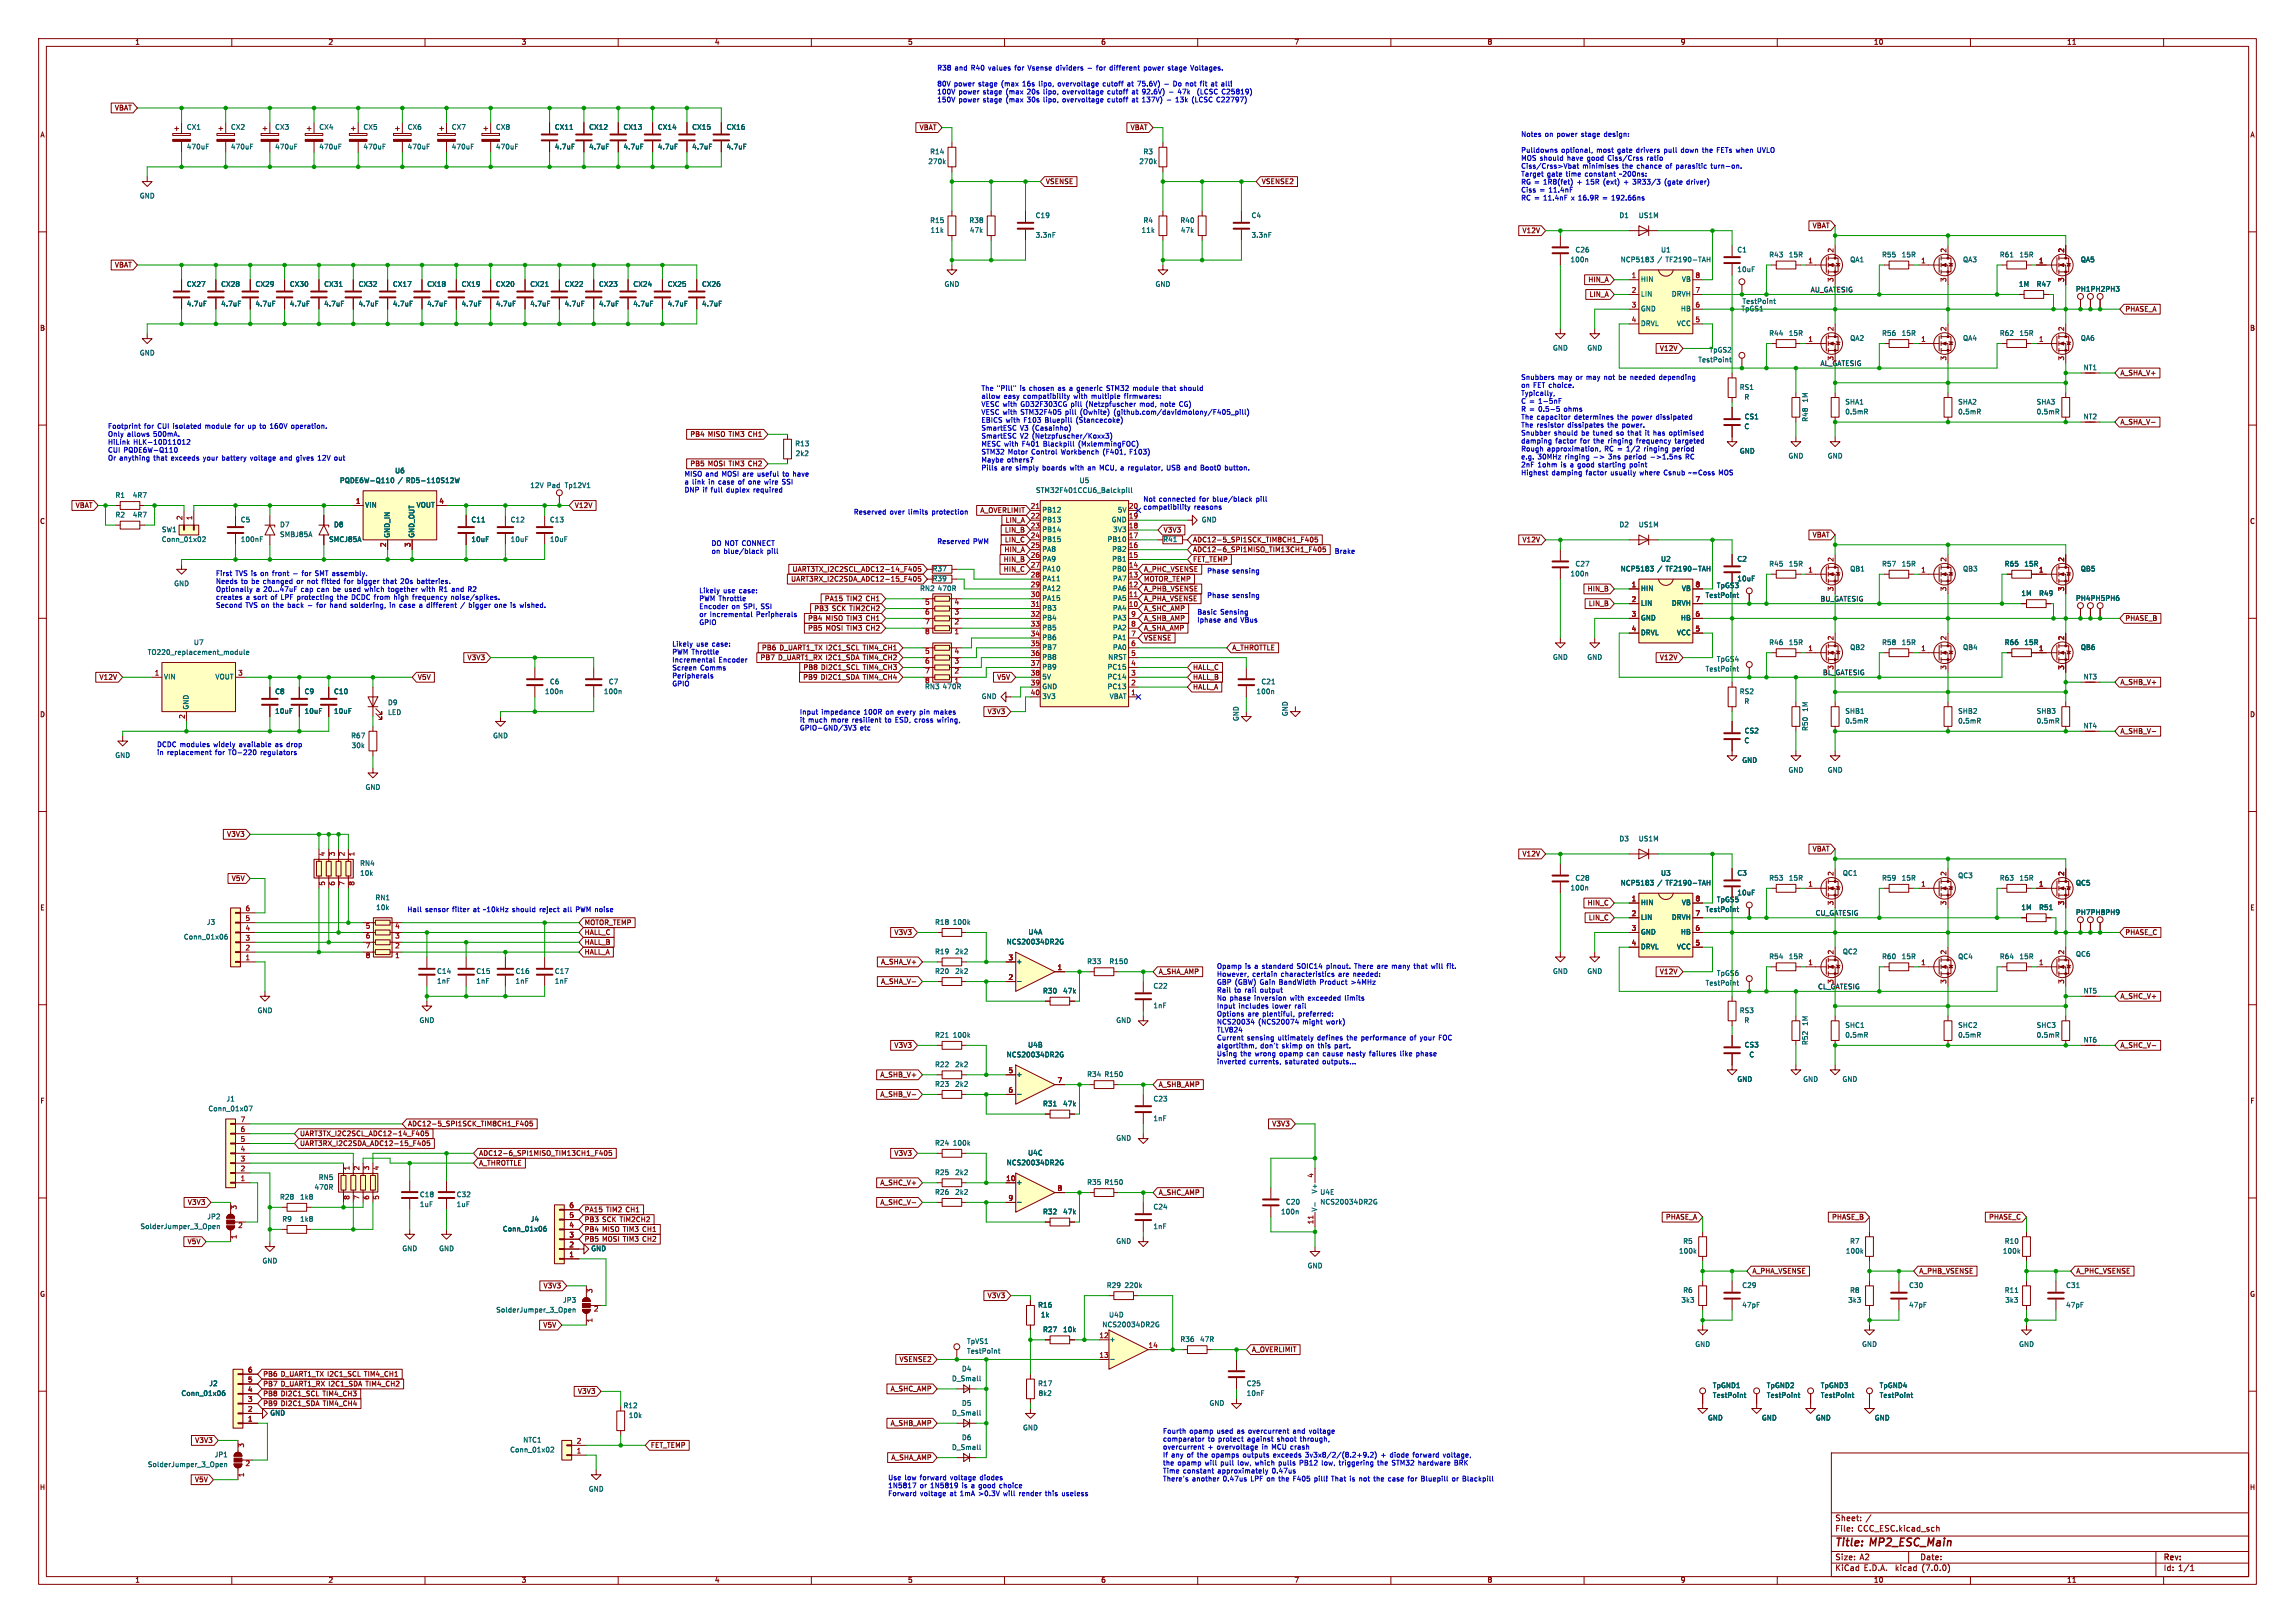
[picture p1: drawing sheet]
<svg xmlns="http://www.w3.org/2000/svg" width="594mm" height="420mm" viewBox="0 0 594 420" stroke-linecap="round" stroke-linejoin="round" font-family="sans-serif">
<defs><g id="words">
<g font-size="2.8" fill="#840000">
<text x="475" y="400.8">Title:</text>
<text x="484.1" y="400.8">MP2_ESC_Main</text>
</g>
<g font-size="2.1" fill="#840000">
<text x="475" y="393.9">Sheet:</text>
<text x="482.9" y="393.9">/</text>
<text x="475" y="396.6">File:</text>
<text x="480.8" y="396.6">CCC_ESC.kicad_sch</text>
<text x="475" y="406.8">KiCad</text>
<text x="475" y="404">Size:</text>
<text x="481.3" y="404">A2</text>
<text x="482.4" y="406.8">E.D.A.</text>
<text x="490.7" y="406.8">kicad</text>
<text x="497" y="404">Date:</text>
<text x="497.6" y="406.8">(7.0.0)</text>
<text x="560" y="404.2">Rev:</text>
<text x="560" y="406.8">Id: 1/1</text>
</g>
<g font-size="1.8" fill="#840000">
<text x="35" y="11.8">1</text>
<text x="85" y="11.8">2</text>
<text x="135" y="11.8">3</text>
<text x="185" y="11.8">4</text>
<text x="235" y="11.8">5</text>
<text x="285" y="11.8">6</text>
<text x="335" y="11.8">7</text>
<text x="385" y="11.8">8</text>
<text x="435" y="11.8">9</text>
<text x="485" y="11.8">10</text>
<text x="535" y="11.8">11</text>
<text x="29.6" y="28.9">VBAT</text>
<text x="10.4" y="35.8">A</text>
<text x="237.9" y="33.9">VBAT</text>
<text x="292.5" y="33.9">VBAT</text>
<text x="582.4" y="35.8">A</text>
<text x="270.7" y="47.9">VSENSE</text>
<text x="326.6" y="47.9">VSENSE2</text>
<text x="469" y="59.3">VBAT</text>
<text x="393.9" y="60.6">V12V</text>
<text x="29.6" y="69.5">VBAT</text>
<text x="411" y="73.3">HIN_A</text>
<text x="411.3" y="77.1">LIN_A</text>
<text x="550.1" y="80.9">PHASE_A</text>
<text x="10.3" y="85.8">B</text>
<text x="582.3" y="85.8">B</text>
<text x="429.5" y="91.1">V12V</text>
<text x="548.8" y="97.4">A_SHA_V+</text>
<text x="178.5" y="113.3">PB4</text>
<text x="183.2" y="113.3">MISO TIM3 CH1</text>
<text x="548.8" y="110.1">A_SHA_V-</text>
<text x="178.5" y="120.9">PB5</text>
<text x="183.2" y="120.9">MOSI TIM3 CH2</text>
<text x="19.4" y="131.7">VBAT</text>
<text x="148.7" y="131.7">V12V</text>
<text x="10.3" y="135.8">C</text>
<text x="253.6" y="133">A_OVERLIMIT</text>
<text x="260.1" y="135.5">LIN_A</text>
<text x="582.3" y="135.8">C</text>
<text x="259.8" y="143.2">HIN_A</text>
<text x="259.9" y="140.6">LIN_C</text>
<text x="259.9" y="138.1">LIN_B</text>
<text x="301.2" y="138.1">V3V3</text>
<text x="308.8" y="140.6">ADC12-5_SPI1SCK_TIM8CH1_F405</text>
<text x="308.8" y="143.2">ADC12-6_SPI1MISO_TIM13CH1_F405</text>
<text x="393.9" y="140.6">V12V</text>
<text x="469" y="139.3">VBAT</text>
<text x="205" y="148.2">UART3TX_I2C2SCL_ADC12-14_F405</text>
<text x="259.6" y="148.2">HIN_C</text>
<text x="259.6" y="145.7">HIN_B</text>
<text x="296.1" y="148.2">A_PHC_VSENSE</text>
<text x="308.8" y="145.7">FET_TEMP</text>
<text x="204.6" y="150.8">UART3RX_I2C2SDA_ADC12-15_F405</text>
<text x="213.3" y="155.9">PA15</text>
<text x="219" y="155.9">TIM2 CH1</text>
<text x="296.1" y="155.9">A_PHA_VSENSE</text>
<text x="296.1" y="150.8">MOTOR_TEMP</text>
<text x="296.1" y="153.3">A_PHB_VSENSE</text>
<text x="410.8" y="153.3">HIN_B</text>
<text x="209" y="160.9">PB4</text>
<text x="210.6" y="158.4">PB3</text>
<text x="213.6" y="160.9">MISO TIM3 CH1</text>
<text x="215.3" y="158.4">SCK TIM2CH2</text>
<text x="296.1" y="160.9">A_SHB_AMP</text>
<text x="296.1" y="158.4">A_SHC_AMP</text>
<text x="411.1" y="157.1">LIN_B</text>
<text x="550.1" y="160.9">PHASE_B</text>
<text x="209" y="163.5">PB5</text>
<text x="213.6" y="163.5">MOSI TIM3 CH2</text>
<text x="296.1" y="163.5">A_SHA_AMP</text>
<text x="296.1" y="166">VSENSE</text>
<text x="120.8" y="171.1">V3V3</text>
<text x="196.7" y="171.1">PB7</text>
<text x="197.1" y="168.6">PB6</text>
<text x="201.3" y="171.1">D_UART1_RX I2C1_SDA</text>
<text x="201.7" y="168.6">D_UART1_TX I2C1_SCL</text>
<text x="207.8" y="173.6">PB8</text>
<text x="212.4" y="173.6">DI2C1_SCL</text>
<text x="223.4" y="173.6">TIM4_CH3</text>
<text x="223.5" y="168.6">TIM4_CH1</text>
<text x="223.5" y="171.1">TIM4_CH2</text>
<text x="308.8" y="173.6">HALL_C</text>
<text x="318.9" y="168.6">A_THROTTLE</text>
<text x="429.5" y="171.1">V12V</text>
<text x="25.6" y="176.2">V12V</text>
<text x="108.1" y="176.2">V5V</text>
<text x="207.7" y="176.2">PB9</text>
<text x="212.4" y="176.2">DI2C1_SDA</text>
<text x="223.4" y="176.2">TIM4_CH4</text>
<text x="257.9" y="176.2">V5V</text>
<text x="308.8" y="176.2">HALL_B</text>
<text x="308.8" y="178.7">HALL_A</text>
<text x="548.8" y="177.4">A_SHB_V+</text>
<text x="10.3" y="185.8">D</text>
<text x="255.5" y="185.1">V3V3</text>
<text x="582.3" y="185.8">D</text>
<text x="548.8" y="190.1">A_SHB_V-</text>
<text x="58.6" y="216.8">V3V3</text>
<text x="393.9" y="221.9">V12V</text>
<text x="469" y="220.6">VBAT</text>
<text x="59.8" y="228.2">V5V</text>
<text x="10.4" y="235.8">E</text>
<text x="151.3" y="239.7">MOTOR_TEMP</text>
<text x="410.8" y="234.6">HIN_C</text>
<text x="411.1" y="238.4">LIN_C</text>
<text x="582.4" y="235.8">E</text>
<text x="151.3" y="244.8">HALL_B</text>
<text x="151.3" y="242.2">HALL_C</text>
<text x="231.3" y="242.2">V3V3</text>
<text x="550.1" y="242.2">PHASE_C</text>
<text x="151.3" y="247.3">HALL_A</text>
<text x="227.9" y="249.8">A_SHA_V+</text>
<text x="227.9" y="254.9">A_SHA_V-</text>
<text x="299.9" y="252.4">A_SHA_AMP</text>
<text x="429.5" y="252.4">V12V</text>
<text x="548.8" y="258.7">A_SHC_V+</text>
<text x="231.3" y="271.4">V3V3</text>
<text x="548.8" y="271.4">A_SHC_V-</text>
<text x="227.7" y="279">A_SHB_V+</text>
<text x="299.9" y="281.6">A_SHB_AMP</text>
<text x="10.4" y="285.8">F</text>
<text x="227.7" y="284.1">A_SHB_V-</text>
<text x="582.4" y="285.8">F</text>
<text x="105.6" y="291.7">ADC12-5_SPI1SCK_TIM8CH1_F405</text>
<text x="329.1" y="291.7">V3V3</text>
<text x="77.6" y="294.3">UART3TX_I2C2SCL_ADC12-14_F405</text>
<text x="77.6" y="296.8">UART3RX_I2C2SDA_ADC12-15_F405</text>
<text x="124" y="299.4">ADC12-6_SPI1MISO_TIM13CH1_F405</text>
<text x="231.3" y="299.4">V3V3</text>
<text x="124" y="301.9">A_THROTTLE</text>
<text x="227.7" y="307">A_SHC_V+</text>
<text x="299.9" y="309.5">A_SHC_AMP</text>
<text x="48.5" y="312.1">V3V3</text>
<text x="151.3" y="316.5">PB3</text>
<text x="151.3" y="314">PA15</text>
<text x="155.9" y="316.5">SCK TIM2CH2</text>
<text x="157" y="314">TIM2 CH1</text>
<text x="227.7" y="312.1">A_SHC_V-</text>
<text x="431" y="315.9">PHASE_A</text>
<text x="474" y="315.9">PHASE_B</text>
<text x="514.7" y="315.9">PHASE_C</text>
<text x="48.4" y="322.2">V5V</text>
<text x="151.3" y="321.6">PB5</text>
<text x="151.3" y="319.1">PB4</text>
<text x="155.9" y="321.6">MOSI TIM3 CH2</text>
<text x="155.9" y="319.1">MISO TIM3 CH1</text>
<text x="453.6" y="329.8">A_PHA_VSENSE</text>
<text x="496.7" y="329.8">A_PHB_VSENSE</text>
<text x="537.4" y="329.8">A_PHC_VSENSE</text>
<text x="10.3" y="335.8">G</text>
<text x="140.5" y="333.7">V3V3</text>
<text x="582.3" y="335.8">G</text>
<text x="255.5" y="336.2">V3V3</text>
<text x="140.5" y="343.8">V5V</text>
<text x="232.7" y="352.7">VSENSE2</text>
<text x="324" y="350.2">A_OVERLIMIT</text>
<text x="68.1" y="359.1">PB7</text>
<text x="68.1" y="356.5">PB6</text>
<text x="72.7" y="359.1">D_UART1_RX I2C1_SDA</text>
<text x="72.7" y="356.5">D_UART1_TX I2C1_SCL</text>
<text x="94.5" y="356.5">TIM4_CH1</text>
<text x="94.9" y="359.1">TIM4_CH2</text>
<text x="68.1" y="361.6">PB8</text>
<text x="68.1" y="364.1">PB9</text>
<text x="72.7" y="361.6">DI2C1_SCL</text>
<text x="72.7" y="364.1">DI2C1_SDA</text>
<text x="83.7" y="361.6">TIM4_CH3</text>
<text x="83.7" y="364.1">TIM4_CH4</text>
<text x="149.4" y="361">V3V3</text>
<text x="230.4" y="360.3">A_SHC_AMP</text>
<text x="230.4" y="369.2">A_SHB_AMP</text>
<text x="50.4" y="373.7">V3V3</text>
<text x="168.4" y="374.9">FET_TEMP</text>
<text x="50.3" y="383.8">V5V</text>
<text x="230.6" y="378.1">A_SHA_AMP</text>
<text x="10.3" y="385.8">H</text>
<text x="582.3" y="385.8">H</text>
<text x="35" y="409.8">1</text>
<text x="85" y="409.8">2</text>
<text x="135" y="409.8">3</text>
<text x="185" y="409.8">4</text>
<text x="235" y="409.8">5</text>
<text x="285" y="409.8">6</text>
<text x="335" y="409.8">7</text>
<text x="385" y="409.8">8</text>
<text x="435" y="409.8">9</text>
<text x="485" y="409.8">10</text>
<text x="535" y="409.8">11</text>
</g>
<g font-size="1.8" fill="#0000c2">
<text x="242.6" y="18.4">R38</text>
<text x="242.6" y="22.6">80V</text>
<text x="247" y="22.6">power</text>
<text x="247.1" y="18.4">and</text>
<text x="251.5" y="18.4">R40</text>
<text x="253.4" y="22.6">stage</text>
<text x="256.1" y="18.4">values</text>
<text x="259.4" y="22.6">(max</text>
<text x="263" y="18.4">for</text>
<text x="265" y="22.6">16s</text>
<text x="266.5" y="18.4">Vsense</text>
<text x="269.3" y="22.6">lipo,</text>
<text x="273.9" y="18.4">dividers</text>
<text x="274.4" y="22.6">overvoltage</text>
<text x="284.6" y="18.4">for</text>
<text x="286.2" y="22.6">cutoff</text>
<text x="288.2" y="18.4">different</text>
<text x="292.6" y="22.6">at</text>
<text x="295.4" y="22.6">75.6V)</text>
<text x="297.1" y="18.4">power</text>
<text x="303.5" y="18.4">stage</text>
<text x="304.9" y="22.6">Do not</text>
<text x="309.5" y="18.4">Voltages.</text>
<text x="312.1" y="22.6">fit</text>
<text x="315.1" y="22.6">at</text>
<text x="317.8" y="22.6">all!</text>
<text x="242.6" y="24.6">100V</text>
<text x="242.6" y="26.7">150V</text>
<text x="248.2" y="24.6">power</text>
<text x="248.2" y="26.7">power</text>
<text x="254.6" y="24.6">stage</text>
<text x="254.6" y="26.7">stage</text>
<text x="260.6" y="24.6">(max</text>
<text x="260.6" y="26.7">(max</text>
<text x="266.2" y="24.6">20s</text>
<text x="266.2" y="26.7">30s</text>
<text x="270.5" y="24.6">lipo,</text>
<text x="270.5" y="26.7">lipo,</text>
<text x="275.6" y="24.6">overvoltage</text>
<text x="275.6" y="26.7">overvoltage</text>
<text x="287.4" y="24.6">cutoff</text>
<text x="287.4" y="26.7">cutoff</text>
<text x="293.8" y="24.6">at</text>
<text x="293.8" y="26.7">at</text>
<text x="296.6" y="24.6">92.6V)</text>
<text x="296.6" y="26.7">137V)</text>
<text x="305.5" y="26.7">13k</text>
<text x="306.1" y="24.6">47k</text>
<text x="309.8" y="26.7">(LCSC C22797)</text>
<text x="311.3" y="24.6">(LCSC C25819)</text>
<text x="393.7" y="35.6">Notes</text>
<text x="399.9" y="35.6">on power</text>
<text x="409.5" y="35.6">stage</text>
<text x="415.5" y="35.6">design:</text>
<text x="393.7" y="39.7">Pulldowns</text>
<text x="393.7" y="41.8">MOS should</text>
<text x="404.1" y="39.7">optional,</text>
<text x="405.8" y="41.8">have</text>
<text x="411" y="41.8">good</text>
<text x="413.4" y="39.7">most</text>
<text x="416.5" y="41.8">Ciss/Crss</text>
<text x="418.9" y="39.7">gate</text>
<text x="423.9" y="39.7">drivers</text>
<text x="426.8" y="41.8">ratio</text>
<text x="431.2" y="39.7">pull</text>
<text x="435.7" y="39.7">down</text>
<text x="441.3" y="39.7">the</text>
<text x="445.2" y="39.7">FETs when</text>
<text x="455.9" y="39.7">UVLO</text>
<text x="393.7" y="43.8">Ciss/Crss&gt;Vbat</text>
<text x="393.7" y="45.9">Target</text>
<text x="393.7" y="48">RG =</text>
<text x="399.6" y="48">1R8(fet)</text>
<text x="400.5" y="45.9">gate</text>
<text x="405.5" y="45.9">time</text>
<text x="408.4" y="48">+</text>
<text x="409.6" y="43.8">minimises</text>
<text x="410.5" y="45.9">constant</text>
<text x="410.9" y="48">15R</text>
<text x="415.4" y="48">(ext)</text>
<text x="419.5" y="45.9">~200ns:</text>
<text x="420" y="43.8">the</text>
<text x="420.9" y="48">+</text>
<text x="423.3" y="48">3R33/3</text>
<text x="423.9" y="43.8">chance</text>
<text x="431.5" y="43.8">of</text>
<text x="431.7" y="48">(gate</text>
<text x="434.2" y="43.8">parasitic</text>
<text x="437.5" y="48">driver)</text>
<text x="443.4" y="43.8">turn-on.</text>
<text x="393.7" y="50">Ciss</text>
<text x="393.7" y="52.1">RC =</text>
<text x="398.5" y="50">=</text>
<text x="399.6" y="52.1">11.4nF</text>
<text x="401" y="50">11.4nF</text>
<text x="407" y="52.1">x 16.9R</text>
<text x="415.3" y="52.1">=</text>
<text x="417.7" y="52.1">192.66ns</text>
<text x="254" y="101.3">The &quot;Pill&quot;</text>
<text x="264.1" y="101.3">is</text>
<text x="266.6" y="101.3">chosen</text>
<text x="274.2" y="101.3">as a generic</text>
<text x="287.1" y="101.3">STM32 module</text>
<text x="301.9" y="101.3">that</text>
<text x="306.5" y="101.3">should</text>
<text x="393.7" y="98.5">Snubbers</text>
<text x="393.7" y="100.6">on FET choice.</text>
<text x="403.3" y="98.5">may</text>
<text x="408" y="98.5">or</text>
<text x="410.8" y="98.5">may</text>
<text x="415.5" y="98.5">not</text>
<text x="419.4" y="98.5">be needed</text>
<text x="430.2" y="98.5">depending</text>
<text x="254" y="103.4">allow</text>
<text x="254" y="105.5">VESC with</text>
<text x="254" y="107.5">VESC with</text>
<text x="259.8" y="103.4">easy</text>
<text x="264.3" y="105.5">GD32F303CG</text>
<text x="264.3" y="107.5">STM32F405</text>
<text x="265" y="103.4">compatibility</text>
<text x="276" y="107.5">pill</text>
<text x="277.4" y="105.5">pill</text>
<text x="278.1" y="103.4">with</text>
<text x="279.9" y="107.5">(Owhite)</text>
<text x="281.4" y="105.5">(Netzpfuscher</text>
<text x="282.8" y="103.4">multiple</text>
<text x="288.7" y="107.5">(github.com/davidmolony/F405_pill)</text>
<text x="291.5" y="103.4">firmwares:</text>
<text x="295.5" y="105.5">mod,</text>
<text x="300.9" y="105.5">note</text>
<text x="305.9" y="105.5">CG)</text>
<text x="393.7" y="102.6">Typically,</text>
<text x="393.7" y="104.7">C =</text>
<text x="393.7" y="106.7">R =</text>
<text x="398.3" y="104.7">1-5nF</text>
<text x="398.3" y="106.7">0.5-5</text>
<text x="405" y="106.7">ohms</text>
<text x="27.9" y="111.2">Footprint</text>
<text x="27.9" y="113.2">Only</text>
<text x="32.9" y="113.2">allows</text>
<text x="37.4" y="111.2">for</text>
<text x="39.8" y="113.2">500mA.</text>
<text x="40.9" y="111.2">CUI isolated</text>
<text x="53.4" y="111.2">module</text>
<text x="61.2" y="111.2">for</text>
<text x="64.8" y="111.2">up to</text>
<text x="70.7" y="111.2">160V</text>
<text x="76.3" y="111.2">operation.</text>
<text x="254" y="109.6">EBICS with</text>
<text x="254" y="111.6">SmartESC</text>
<text x="254" y="113.7">SmartESC</text>
<text x="264.1" y="111.6">V3 (Casainho)</text>
<text x="264.1" y="113.7">V2 (Netzpfuscher/Koxx3)</text>
<text x="265.1" y="109.6">F103</text>
<text x="270.7" y="109.6">Bluepill</text>
<text x="278.8" y="109.6">(Stancecoke)</text>
<text x="393.7" y="108.8">The capacitor</text>
<text x="393.7" y="110.8">The resistor</text>
<text x="393.7" y="112.9">Snubber</text>
<text x="402.3" y="112.9">should</text>
<text x="405.9" y="110.8">dissipates</text>
<text x="407.6" y="108.8">determines</text>
<text x="409.4" y="112.9">be tuned</text>
<text x="416.3" y="110.8">the</text>
<text x="418.7" y="112.9">so that</text>
<text x="418.9" y="108.8">the</text>
<text x="420.2" y="110.8">power.</text>
<text x="422.7" y="108.8">power</text>
<text x="426.4" y="112.9">it</text>
<text x="428.6" y="112.9">has</text>
<text x="429.1" y="108.8">dissipated</text>
<text x="432.9" y="112.9">optimised</text>
<text x="27.9" y="115.3">HiLink</text>
<text x="27.9" y="117.3">CUI PQDE6W-Q110</text>
<text x="27.9" y="119.4">Or anything</text>
<text x="34.6" y="115.3">HLK-10D11012</text>
<text x="39.9" y="119.4">that</text>
<text x="44.5" y="119.4">exceeds</text>
<text x="53" y="119.4">your</text>
<text x="57.9" y="119.4">battery</text>
<text x="65.4" y="119.4">voltage</text>
<text x="73.2" y="119.4">and</text>
<text x="77.5" y="119.4">gives</text>
<text x="83.2" y="119.4">12V</text>
<text x="87.6" y="119.4">out</text>
<text x="254" y="115.7">MESC with</text>
<text x="254" y="117.8">STM32 Motor</text>
<text x="254" y="119.9">Maybe</text>
<text x="260.7" y="119.9">others?</text>
<text x="264.7" y="115.7">F401</text>
<text x="267.1" y="117.8">Control</text>
<text x="270.3" y="115.7">Blackpill</text>
<text x="274.9" y="117.8">Workbench</text>
<text x="279.4" y="115.7">(MxlemmingFOC)</text>
<text x="285.8" y="117.8">(F401,</text>
<text x="292.9" y="117.8">F103)</text>
<text x="393.7" y="115">damping</text>
<text x="393.7" y="117">Rough</text>
<text x="393.7" y="119.1">e.g.</text>
<text x="398" y="119.1">30MHz</text>
<text x="400.5" y="117">approximation,</text>
<text x="402.6" y="115">factor</text>
<text x="405.2" y="119.1">ringing</text>
<text x="409.1" y="115">for</text>
<text x="412.7" y="115">the</text>
<text x="415.4" y="117">RC =</text>
<text x="416.5" y="115">ringing</text>
<text x="416.7" y="119.1">3ns</text>
<text x="420.9" y="119.1">period</text>
<text x="421.3" y="117">1/2</text>
<text x="424" y="115">frequency</text>
<text x="426" y="117">ringing</text>
<text x="427.8" y="119.1">-&gt;1.5ns</text>
<text x="433.4" y="117">period</text>
<text x="434.1" y="115">targeted</text>
<text x="437" y="119.1">RC</text>
<text x="177.2" y="123.5">MISO and</text>
<text x="177.2" y="125.6">a link</text>
<text x="183.5" y="125.6">in</text>
<text x="186.2" y="125.6">case</text>
<text x="187" y="123.5">MOSI are</text>
<text x="191.4" y="125.6">of</text>
<text x="194.2" y="125.6">one</text>
<text x="196.4" y="123.5">useful</text>
<text x="198.5" y="125.6">wire</text>
<text x="203.1" y="123.5">to</text>
<text x="203.2" y="125.6">SSI</text>
<text x="205.8" y="123.5">have</text>
<text x="254" y="121.9">Pills</text>
<text x="259.1" y="121.9">are</text>
<text x="263" y="121.9">simply</text>
<text x="270" y="121.9">boards</text>
<text x="277.3" y="121.9">with</text>
<text x="282" y="121.9">an MCU, a regulator,</text>
<text x="302.9" y="121.9">USB and</text>
<text x="312" y="121.9">Boot0</text>
<text x="318.4" y="121.9">button.</text>
<text x="393.7" y="121.1">2nF</text>
<text x="393.7" y="123.2">Highest</text>
<text x="398" y="121.1">1ohm</text>
<text x="401.7" y="123.2">damping</text>
<text x="404.1" y="121.1">is</text>
<text x="406.6" y="121.1">a good</text>
<text x="410.6" y="123.2">factor</text>
<text x="414.2" y="121.1">starting</text>
<text x="417.1" y="123.2">usually</text>
<text x="422.4" y="121.1">point</text>
<text x="424.8" y="123.2">where</text>
<text x="431.1" y="123.2">Csnub</text>
<text x="437.7" y="123.2">~=Coss</text>
<text x="445.6" y="123.2">MOS</text>
<text x="177.2" y="127.6">DNP if</text>
<text x="184.1" y="127.6">full</text>
<text x="188.2" y="127.6">duplex</text>
<text x="195.4" y="127.6">required</text>
<text x="295.9" y="130">Not</text>
<text x="300" y="130">connected</text>
<text x="310.6" y="130">for</text>
<text x="314.1" y="130">blue/black</text>
<text x="325.5" y="130">pill</text>
<text x="221" y="133.4">Reserved</text>
<text x="230.3" y="133.4">over</text>
<text x="235.2" y="133.4">limits</text>
<text x="241.4" y="133.4">protection</text>
<text x="295.9" y="132.1">compatibility</text>
<text x="309.1" y="132.1">reasons</text>
<text x="184.1" y="141.5">DO NOT CONNECT</text>
<text x="184.1" y="143.5">on blue/black</text>
<text x="198.7" y="143.5">pill</text>
<text x="242.6" y="141">Reserved</text>
<text x="251.9" y="141">PWM</text>
<text x="345.4" y="143.5">Brake</text>
<text x="55.9" y="149.3">First</text>
<text x="61" y="149.3">TVS is</text>
<text x="67.7" y="149.3">on front</text>
<text x="76.3" y="149.3">-</text>
<text x="78.8" y="149.3">for</text>
<text x="82.3" y="149.3">SMT assembly.</text>
<text x="312.4" y="148.6">Phase</text>
<text x="319" y="148.6">sensing</text>
<text x="55.9" y="151.3">Needs</text>
<text x="55.9" y="153.4">Optionally</text>
<text x="55.9" y="155.4">creates</text>
<text x="62.5" y="151.3">to</text>
<text x="63.7" y="155.4">a sort</text>
<text x="65.2" y="151.3">be changed</text>
<text x="66.3" y="153.4">a 20...47uF</text>
<text x="70.3" y="155.4">of</text>
<text x="73.1" y="155.4">LPF protecting</text>
<text x="77.2" y="151.3">or</text>
<text x="78.1" y="153.4">cap</text>
<text x="80" y="151.3">not</text>
<text x="82.4" y="153.4">can</text>
<text x="83.9" y="151.3">fitted</text>
<text x="86.7" y="153.4">be used</text>
<text x="87.9" y="155.4">the</text>
<text x="89.8" y="151.3">for</text>
<text x="91.7" y="155.4">DCDC from</text>
<text x="93.4" y="151.3">bigger</text>
<text x="95.1" y="153.4">which</text>
<text x="100.2" y="151.3">that</text>
<text x="101.3" y="153.4">together</text>
<text x="102.9" y="155.4">high</text>
<text x="104.8" y="151.3">20s</text>
<text x="107.9" y="155.4">frequency</text>
<text x="109.1" y="151.3">batteries.</text>
<text x="110.1" y="153.4">with</text>
<text x="114.8" y="153.4">R1 and</text>
<text x="118" y="155.4">noise/spikes.</text>
<text x="122.5" y="153.4">R2</text>
<text x="181" y="153.7">Likely</text>
<text x="181" y="155.8">PWM Throttle</text>
<text x="187.2" y="153.7">use</text>
<text x="191.4" y="153.7">case:</text>
<text x="312.4" y="154.9">Phase</text>
<text x="319" y="154.9">sensing</text>
<text x="55.9" y="157.5">Second</text>
<text x="63.6" y="157.5">TVS on the</text>
<text x="74.8" y="157.5">back</text>
<text x="80.1" y="157.5">-</text>
<text x="82.6" y="157.5">for</text>
<text x="86.1" y="157.5">hand</text>
<text x="91.6" y="157.5">soldering,</text>
<text x="101.9" y="157.5">in</text>
<text x="104.5" y="157.5">case</text>
<text x="109.7" y="157.5">a different</text>
<text x="120.7" y="157.5">/</text>
<text x="122.9" y="157.5">bigger</text>
<text x="129.8" y="157.5">one</text>
<text x="134" y="157.5">is</text>
<text x="136.5" y="157.5">wished.</text>
<text x="181" y="157.8">Encoder</text>
<text x="181" y="159.9">or</text>
<text x="181" y="161.9">GPIO</text>
<text x="183.8" y="159.9">Incremental</text>
<text x="189.4" y="157.8">on SPI, SSI</text>
<text x="195.9" y="159.9">Peripherals</text>
<text x="309.9" y="159.2">Basic</text>
<text x="309.9" y="161.3">Iphase</text>
<text x="315.9" y="159.2">Sensing</text>
<text x="316.9" y="161.3">and</text>
<text x="321.3" y="161.3">VBus</text>
<text x="174" y="167.5">Likely</text>
<text x="180.3" y="167.5">use</text>
<text x="184.4" y="167.5">case:</text>
<text x="174" y="169.6">PWM Throttle</text>
<text x="174" y="171.6">Incremental</text>
<text x="174" y="173.7">Screen</text>
<text x="181.3" y="173.7">Comms</text>
<text x="186.1" y="171.6">Encoder</text>
<text x="174" y="175.7">Peripherals</text>
<text x="174" y="177.8">GPIO</text>
<text x="207" y="185.1">Input</text>
<text x="212.7" y="185.1">impedance</text>
<text x="223.7" y="185.1">100R</text>
<text x="229.5" y="185.1">on every</text>
<text x="238.5" y="185.1">pin</text>
<text x="242.3" y="185.1">makes</text>
<text x="207" y="187.2">it</text>
<text x="207" y="189.2">GPIO-GND/3V3</text>
<text x="209.2" y="187.2">much</text>
<text x="215.2" y="187.2">more</text>
<text x="220.8" y="187.2">resilient</text>
<text x="222.7" y="189.2">etc</text>
<text x="229.4" y="187.2">to</text>
<text x="232.2" y="187.2">ESD, cross</text>
<text x="243.3" y="187.2">wiring,</text>
<text x="40.6" y="193.5">DCDC modules</text>
<text x="40.6" y="195.6">in</text>
<text x="43.3" y="195.6">replacement</text>
<text x="55.4" y="193.5">widely</text>
<text x="55.8" y="195.6">for</text>
<text x="59.4" y="195.6">TO-220</text>
<text x="62.1" y="193.5">available</text>
<text x="67.8" y="195.6">regulators</text>
<text x="71.6" y="193.5">as drop</text>
<text x="105.4" y="236.2">Hall</text>
<text x="110.1" y="236.2">sensor</text>
<text x="117.2" y="236.2">filter</text>
<text x="122.7" y="236.2">at</text>
<text x="125.5" y="236.2">~10kHz</text>
<text x="133.1" y="236.2">should</text>
<text x="140.3" y="236.2">reject</text>
<text x="146.5" y="236.2">all</text>
<text x="149.9" y="236.2">PWM noise</text>
<text x="315" y="250.9">Opamp</text>
<text x="322.3" y="250.9">is</text>
<text x="324.8" y="250.9">a standard</text>
<text x="336.1" y="250.9">SOIC14</text>
<text x="343.8" y="250.9">pinout.</text>
<text x="351.2" y="250.9">There</text>
<text x="357.2" y="250.9">are</text>
<text x="361.1" y="250.9">many</text>
<text x="366.9" y="250.9">that</text>
<text x="371.6" y="250.9">will</text>
<text x="375.7" y="250.9">fit.</text>
<text x="315" y="253">However,</text>
<text x="315" y="255">GBP (GBW) Gain</text>
<text x="315" y="257.1">Rail</text>
<text x="319.5" y="257.1">to</text>
<text x="322.3" y="257.1">rail</text>
<text x="324.2" y="253">certain</text>
<text x="326.4" y="257.1">output</text>
<text x="331.3" y="255">BandWidth</text>
<text x="331.7" y="253">characteristics</text>
<text x="342" y="255">Product</text>
<text x="346.7" y="253">are</text>
<text x="350.2" y="255">&gt;4MHz</text>
<text x="350.6" y="253">needed:</text>
<text x="315" y="259.1">No phase</text>
<text x="315" y="261.2">Input</text>
<text x="315" y="263.2">Options</text>
<text x="320.6" y="261.2">includes</text>
<text x="323" y="263.2">are</text>
<text x="324.8" y="259.1">inversion</text>
<text x="326.9" y="263.2">plentiful,</text>
<text x="329.4" y="261.2">lower</text>
<text x="334.2" y="259.1">with</text>
<text x="335.3" y="261.2">rail</text>
<text x="336.3" y="263.2">preferred:</text>
<text x="338.9" y="259.1">exceeded</text>
<text x="348.6" y="259.1">limits</text>
<text x="315" y="265.3">NCS20034</text>
<text x="315" y="267.4">TLV824</text>
<text x="315" y="269.4">Current</text>
<text x="322.8" y="269.4">sensing</text>
<text x="325.7" y="265.3">(NCS20074</text>
<text x="330.9" y="269.4">ultimately</text>
<text x="337.3" y="265.3">might</text>
<text x="341.2" y="269.4">defines</text>
<text x="343.5" y="265.3">work)</text>
<text x="348.9" y="269.4">the</text>
<text x="352.8" y="269.4">performance</text>
<text x="365.5" y="269.4">of</text>
<text x="368.3" y="269.4">your</text>
<text x="373.2" y="269.4">FOC</text>
<text x="315" y="271.5">algortithm,</text>
<text x="315" y="273.5">Using</text>
<text x="315" y="275.6">inverted</text>
<text x="321.1" y="273.5">the</text>
<text x="323.4" y="275.6">currents,</text>
<text x="325" y="273.5">wrong</text>
<text x="326.3" y="271.5">don't</text>
<text x="331.4" y="273.5">opamp</text>
<text x="331.9" y="271.5">skimp</text>
<text x="332.7" y="275.6">saturated</text>
<text x="338.3" y="271.5">on this</text>
<text x="338.6" y="273.5">can</text>
<text x="342.5" y="275.6">outputs...</text>
<text x="342.9" y="273.5">cause</text>
<text x="345.9" y="271.5">part.</text>
<text x="349.3" y="273.5">nasty</text>
<text x="355.2" y="273.5">failures</text>
<text x="363.3" y="273.5">like</text>
<text x="367.5" y="273.5">phase</text>
<text x="301" y="371.2">Fourth</text>
<text x="307.9" y="371.2">opamp</text>
<text x="315.1" y="371.2">used</text>
<text x="320.4" y="371.2">as overcurrent</text>
<text x="335.1" y="371.2">and</text>
<text x="339.5" y="371.2">voltage</text>
<text x="301" y="373.3">comparator</text>
<text x="301" y="375.3">overcurrent</text>
<text x="301" y="377.4">If any</text>
<text x="307.4" y="377.4">of</text>
<text x="310.1" y="377.4">the</text>
<text x="312.6" y="375.3">+</text>
<text x="312.7" y="373.3">to</text>
<text x="314" y="377.4">opamps</text>
<text x="315.1" y="375.3">overvoltage</text>
<text x="315.5" y="373.3">protect</text>
<text x="322.2" y="377.4">outputs</text>
<text x="323.1" y="373.3">against</text>
<text x="326.9" y="375.3">in</text>
<text x="329.5" y="375.3">MCU crash</text>
<text x="330.2" y="377.4">exceeds</text>
<text x="330.9" y="373.3">shoot</text>
<text x="337" y="373.3">through,</text>
<text x="338.6" y="377.4">3v3x8/2/(8.2+9.2)</text>
<text x="358.3" y="377.4">+</text>
<text x="360.8" y="377.4">diode</text>
<text x="366.8" y="377.4">forward</text>
<text x="374.8" y="377.4">voltage,</text>
<text x="229.9" y="383.2">Use low</text>
<text x="238.2" y="383.2">forward</text>
<text x="246.2" y="383.2">voltage</text>
<text x="254" y="383.2">diodes</text>
<text x="301" y="379.4">the</text>
<text x="301" y="381.5">Time</text>
<text x="301" y="383.5">There's</text>
<text x="304.8" y="379.4">opamp</text>
<text x="306.2" y="381.5">constant</text>
<text x="308.6" y="383.5">another</text>
<text x="312" y="379.4">will</text>
<text x="315.3" y="381.5">approximately</text>
<text x="316.2" y="379.4">pull</text>
<text x="316.7" y="383.5">0.47us</text>
<text x="320.7" y="379.4">low,</text>
<text x="324" y="383.5">LPF on the</text>
<text x="325.3" y="379.4">which</text>
<text x="329.5" y="381.5">0.47us</text>
<text x="331.5" y="379.4">pulls</text>
<text x="335.3" y="383.5">F405</text>
<text x="337.1" y="379.4">PB12</text>
<text x="340.9" y="383.5">pill!</text>
<text x="342.9" y="379.4">low,</text>
<text x="345.5" y="383.5">That</text>
<text x="347.6" y="379.4">triggering</text>
<text x="350.4" y="383.5">is</text>
<text x="352.9" y="383.5">not</text>
<text x="356.8" y="383.5">the</text>
<text x="357.7" y="379.4">the</text>
<text x="360.6" y="383.5">case</text>
<text x="361.5" y="379.4">STM32 hardware</text>
<text x="365.9" y="383.5">for</text>
<text x="369.4" y="383.5">Bluepill</text>
<text x="377.6" y="383.5">or</text>
<text x="377.9" y="379.4">BRK</text>
<text x="380.4" y="383.5">Blackpill</text>
<text x="229.9" y="385.3">1N5817</text>
<text x="229.9" y="387.4">Forward</text>
<text x="238.1" y="385.3">or</text>
<text x="238.2" y="387.4">voltage</text>
<text x="241" y="385.3">1N5819</text>
<text x="246" y="387.4">at</text>
<text x="248.7" y="387.4">1mA</text>
<text x="249.2" y="385.3">is</text>
<text x="251.8" y="385.3">a good</text>
<text x="253.6" y="387.4">&gt;0.3V</text>
<text x="259.3" y="385.3">choice</text>
<text x="260.2" y="387.4">will</text>
<text x="264.4" y="387.4">render</text>
<text x="271.3" y="387.4">this</text>
<text x="275.7" y="387.4">useless</text>
</g>
<g font-size="1.8" fill="#006464">
<text x="48.3" y="33.8">CX1</text>
<text x="59.7" y="33.8">CX2</text>
<text x="71.1" y="33.8">CX3</text>
<text x="82.6" y="33.8">CX4</text>
<text x="94" y="33.8">CX5</text>
<text x="105.4" y="33.8">CX6</text>
<text x="116.8" y="33.8">CX7</text>
<text x="128.3" y="33.8">CX8</text>
<text x="143.5" y="33.8">CX11</text>
<text x="152.4" y="33.8">CX12</text>
<text x="161.3" y="33.8">CX13</text>
<text x="170.2" y="33.8">CX14</text>
<text x="179.1" y="33.8">CX15</text>
<text x="188" y="33.8">CX16</text>
<text x="48.3" y="38.9">470uF</text>
<text x="59.7" y="38.9">470uF</text>
<text x="71.1" y="38.9">470uF</text>
<text x="82.6" y="38.9">470uF</text>
<text x="94" y="38.9">470uF</text>
<text x="105.4" y="38.9">470uF</text>
<text x="116.8" y="38.9">470uF</text>
<text x="128.3" y="38.9">470uF</text>
<text x="143.5" y="38.9">4.7uF</text>
<text x="152.4" y="38.9">4.7uF</text>
<text x="161.3" y="38.9">4.7uF</text>
<text x="170.2" y="38.9">4.7uF</text>
<text x="179.1" y="38.9">4.7uF</text>
<text x="188" y="38.9">4.7uF</text>
<text x="240.7" y="40.2">R14</text>
<text x="295.9" y="40.2">R3</text>
<text x="240.2" y="42.7">270k</text>
<text x="294.8" y="42.7">270k</text>
<text x="36.1" y="51.6">GND</text>
<text x="240.7" y="58">R15</text>
<text x="250.8" y="58">R38</text>
<text x="268" y="56.7">C19</text>
<text x="295.9" y="58">R4</text>
<text x="305.4" y="58">R40</text>
<text x="323.9" y="56.7">C4</text>
<text x="419.1" y="56.7">D1</text>
<text x="424.1" y="56.7">US1M</text>
<text x="240.8" y="60.5">11k</text>
<text x="250.9" y="60.5">47k</text>
<text x="268" y="61.8">3.3nF</text>
<text x="295.4" y="60.5">11k</text>
<text x="305.6" y="60.5">47k</text>
<text x="323.9" y="61.8">3.3nF</text>
<text x="407.7" y="65.6">C26</text>
<text x="429.8" y="65.6">U1</text>
<text x="449.6" y="65.6">C1</text>
<text x="406.4" y="68.1">100n</text>
<text x="419.4" y="68.1">NCP5183</text>
<text x="431.2" y="68.1">TF2190-TAH</text>
<text x="449.6" y="70.7">10uF</text>
<text x="457.8" y="66.9">R43</text>
<text x="462.9" y="66.9">15R</text>
<text x="478.8" y="68.1">QA1</text>
<text x="487" y="66.9">R55</text>
<text x="492.1" y="66.9">15R</text>
<text x="508" y="68.1">QA3</text>
<text x="517.5" y="66.9">R61</text>
<text x="522.6" y="66.9">15R</text>
<text x="538.5" y="68.1">QA5</text>
<text x="48.3" y="74.5">CX27</text>
<text x="57.2" y="74.5">CX28</text>
<text x="66" y="74.5">CX29</text>
<text x="74.9" y="74.5">CX30</text>
<text x="83.8" y="74.5">CX31</text>
<text x="92.7" y="74.5">CX32</text>
<text x="101.6" y="74.5">CX17</text>
<text x="110.5" y="74.5">CX18</text>
<text x="119.4" y="74.5">CX19</text>
<text x="128.3" y="74.5">CX20</text>
<text x="137.2" y="74.5">CX21</text>
<text x="146.1" y="74.5">CX22</text>
<text x="154.9" y="74.5">CX23</text>
<text x="163.8" y="74.5">CX24</text>
<text x="172.7" y="74.5">CX25</text>
<text x="181.6" y="74.5">CX26</text>
<text x="244.4" y="74.5">GND</text>
<text x="299" y="74.5">GND</text>
<text x="424.7" y="73.2">HIN</text>
<text x="424.7" y="77">LIN</text>
<text x="432.6" y="77">DRVH</text>
<text x="435.2" y="73.2">VB</text>
<text x="522.5" y="74.5">1M</text>
<text x="527" y="74.5">R47</text>
<text x="537.2" y="75.8">PH1 PH2 PH3</text>
<text x="48.3" y="79.6">4.7uF</text>
<text x="57.2" y="79.6">4.7uF</text>
<text x="66" y="79.6">4.7uF</text>
<text x="74.9" y="79.6">4.7uF</text>
<text x="83.8" y="79.6">4.7uF</text>
<text x="92.7" y="79.6">4.7uF</text>
<text x="101.6" y="79.6">4.7uF</text>
<text x="110.5" y="79.6">4.7uF</text>
<text x="119.4" y="79.6">4.7uF</text>
<text x="128.3" y="79.6">4.7uF</text>
<text x="137.2" y="79.6">4.7uF</text>
<text x="146.1" y="79.6">4.7uF</text>
<text x="154.9" y="79.6">4.7uF</text>
<text x="163.8" y="79.6">4.7uF</text>
<text x="172.7" y="79.6">4.7uF</text>
<text x="181.6" y="79.6">4.7uF</text>
<text x="424.7" y="80.8">GND</text>
<text x="434.9" y="80.8">HB</text>
<text x="450.6" y="80.8">TpGS1</text>
<text x="450.9" y="78.9">TestPoint</text>
<text x="424.7" y="84.6">DRVL</text>
<text x="433.9" y="84.6">VCC</text>
<text x="457.8" y="87.2">R44</text>
<text x="462.9" y="87.2">15R</text>
<text x="478.8" y="88.5">QA2</text>
<text x="487" y="87.2">R56</text>
<text x="492.1" y="87.2">15R</text>
<text x="508" y="88.5">QA4</text>
<text x="517.5" y="87.2">R62</text>
<text x="522.6" y="87.2">15R</text>
<text x="538.5" y="88.5">QA6</text>
<text x="36.1" y="92.3">GND</text>
<text x="401.9" y="91">GND</text>
<text x="410.8" y="91">GND</text>
<text x="439.5" y="94">TestPoint</text>
<text x="442.4" y="91.5">TpGS2</text>
<text x="450.2" y="101.2">RS1</text>
<text x="539.2" y="96.1">NT1</text>
<text x="451.4" y="103.7">R</text>
<text x="468.2" y="104.3" transform="rotate(-90 468.2 104.3)">1M</text>
<text x="477.5" y="105">SHA1</text>
<text x="477.5" y="107.5">0.5mR</text>
<text x="506.7" y="105">SHA2</text>
<text x="506.7" y="107.5">0.5mR</text>
<text x="527.1" y="105">SHA3</text>
<text x="527.1" y="107.5">0.5mR</text>
<text x="451.4" y="111.3">C</text>
<text x="451.5" y="108.8">CS1</text>
<text x="468.2" y="109.2" transform="rotate(-90 468.2 109.2)">R48</text>
<text x="539.2" y="108.8">NT2</text>
<text x="205.7" y="115.8">R13</text>
<text x="205.9" y="118.3">2k2</text>
<text x="450.2" y="117.7">GND</text>
<text x="462.8" y="118.9">GND</text>
<text x="473" y="118.9">GND</text>
<text x="87.9" y="125.3">PQDE6W-Q110</text>
<text x="102.2" y="122.7">U6</text>
<text x="105.2" y="125.3">RD5-110S12W</text>
<text x="279.3" y="125.3">U5</text>
<text x="29.8" y="129.1">R1</text>
<text x="34.3" y="129.1">4R7</text>
<text x="94.5" y="131.6">VIN</text>
<text x="107.7" y="131.6">VOUT</text>
<text x="137.2" y="126.6">12V</text>
<text x="141.6" y="126.6">Pad</text>
<text x="146.1" y="126.6">Tp12V1</text>
<text x="268.1" y="127.8">STM32F401CCU6_Balckpill</text>
<text x="29.8" y="134.2">R2</text>
<text x="34.3" y="134.2">4R7</text>
<text x="41.8" y="138">SW1</text>
<text x="62.2" y="135.4">C5</text>
<text x="72.4" y="136.7">D7</text>
<text x="86.4" y="136.7">D8</text>
<text x="121.9" y="135.4">C11</text>
<text x="132.1" y="135.4">C12</text>
<text x="142.2" y="135.4">C13</text>
<text x="269.7" y="132.9">PB12</text>
<text x="269.7" y="135.4">PB13</text>
<text x="269.7" y="138">PB14</text>
<text x="287.6" y="135.4">GND</text>
<text x="288" y="138">3V3</text>
<text x="289.2" y="132.9">5V</text>
<text x="311" y="135.4">GND</text>
<text x="419.1" y="136.7">D2</text>
<text x="424.1" y="136.7">US1M</text>
<text x="41.8" y="140.5">Conn_01x02</text>
<text x="62.2" y="140.5">100nF</text>
<text x="72.4" y="139.3">SMBJ85A</text>
<text x="85.1" y="140.5">SMCJ85A</text>
<text x="101.2" y="139.2" transform="rotate(-90 101.2 139.2)">GND_IN</text>
<text x="107.5" y="139.2" transform="rotate(-90 107.5 139.2)">GND_OUT</text>
<text x="121.9" y="140.5">10uF</text>
<text x="132.1" y="140.5">10uF</text>
<text x="142.2" y="140.5">10uF</text>
<text x="269.7" y="140.5">PB15</text>
<text x="269.7" y="143.1">PA8</text>
<text x="286.5" y="140.5">PB10</text>
<text x="287.7" y="143.1">PB2</text>
<text x="301" y="140.5">R41</text>
<text x="241.3" y="148.1">R37</text>
<text x="269.7" y="145.6">PA9</text>
<text x="269.7" y="148.1">PA10</text>
<text x="287.7" y="148.1">PB0</text>
<text x="287.7" y="145.6">PB1</text>
<text x="406.4" y="149.4">100n</text>
<text x="407.7" y="146.9">C27</text>
<text x="419.4" y="148.1">NCP5183</text>
<text x="429.8" y="145.6">U2</text>
<text x="431.2" y="148.1">TF2190-TAH</text>
<text x="449.6" y="145.6">C2</text>
<text x="457.8" y="146.9">R45</text>
<text x="462.9" y="146.9">15R</text>
<text x="478.8" y="148.1">QB1</text>
<text x="487" y="146.9">R57</text>
<text x="492.1" y="146.9">15R</text>
<text x="508" y="148.1">QB3</text>
<text x="518.8" y="146.9">R65</text>
<text x="523.9" y="146.9">15R</text>
<text x="538.5" y="148.1">QB5</text>
<text x="45" y="152">GND</text>
<text x="238.1" y="153.2">RN2</text>
<text x="241.3" y="150.7">R39</text>
<text x="242.6" y="153.2">470R</text>
<text x="269.7" y="150.7">PA11</text>
<text x="269.7" y="153.2">PA12</text>
<text x="269.7" y="155.8">PA15</text>
<text x="287.9" y="155.8">PA5</text>
<text x="287.9" y="153.2">PA6</text>
<text x="287.9" y="150.7">PA7</text>
<text x="424.7" y="153.2">HIN</text>
<text x="435.2" y="153.2">VB</text>
<text x="441.4" y="155">TestPoint</text>
<text x="444.3" y="152.5">TpGS3</text>
<text x="449.6" y="150.7">10uF</text>
<text x="523.1" y="154.5">1M</text>
<text x="527.7" y="154.5">R49</text>
<text x="537.2" y="155.8">PH4 PH5 PH6</text>
<text x="269.7" y="158.3">PB3</text>
<text x="269.7" y="160.8">PB4</text>
<text x="287.9" y="158.3">PA4</text>
<text x="287.9" y="160.8">PA3</text>
<text x="424.7" y="157">LIN</text>
<text x="424.7" y="160.8">GND</text>
<text x="432.6" y="157">DRVH</text>
<text x="434.9" y="160.8">HB</text>
<text x="50.1" y="167.2">U7</text>
<text x="269.7" y="163.4">PB5</text>
<text x="269.7" y="165.9">PB6</text>
<text x="287.9" y="165.9">PA1</text>
<text x="287.9" y="163.4">PA2</text>
<text x="424.7" y="164.7">DRVL</text>
<text x="433.9" y="164.7">VCC</text>
<text x="457.8" y="167.2">R46</text>
<text x="462.9" y="167.2">15R</text>
<text x="487" y="167.2">R58</text>
<text x="492.1" y="167.2">15R</text>
<text x="518.8" y="167.2">R66</text>
<text x="523.9" y="167.2">15R</text>
<text x="38.2" y="169.7">TO220_replacement_module</text>
<text x="269.7" y="168.5">PB7</text>
<text x="269.7" y="171">PB8</text>
<text x="269.7" y="173.5">PB9</text>
<text x="286.5" y="173.5">PC15</text>
<text x="286.7" y="171">NRST</text>
<text x="287.9" y="168.5">PA0</text>
<text x="401.9" y="171">GND</text>
<text x="410.8" y="171">GND</text>
<text x="444.3" y="171.5">TpGS4</text>
<text x="478.8" y="168.5">QB2</text>
<text x="508" y="168.5">QB4</text>
<text x="538.5" y="168.5">QB6</text>
<text x="42.4" y="176.1">VIN</text>
<text x="55.6" y="176.1">VOUT</text>
<text x="71.1" y="179.9">C8</text>
<text x="78.7" y="179.9">C9</text>
<text x="86.4" y="179.9">C10</text>
<text x="141" y="179.9">100n</text>
<text x="142.2" y="177.4">C6</text>
<text x="156.2" y="179.9">100n</text>
<text x="157.5" y="177.4">C7</text>
<text x="239.3" y="178.6">RN3</text>
<text x="239.4" y="177.2">8</text>
<text x="243.9" y="178.6">470R</text>
<text x="247" y="177.2">1</text>
<text x="269.7" y="176.1">5V</text>
<text x="269.7" y="178.6">GND</text>
<text x="286.5" y="178.6">PC13</text>
<text x="286.5" y="176.1">PC14</text>
<text x="325.1" y="179.9">100n</text>
<text x="326.4" y="177.4">C21</text>
<text x="441.4" y="174.1">TestPoint</text>
<text x="450.2" y="179.9">RS2</text>
<text x="539.2" y="176.1">NT3</text>
<text x="49.1" y="183.6" transform="rotate(-90 49.1 183.6)">GND</text>
<text x="71.1" y="185">10uF</text>
<text x="78.7" y="185">10uF</text>
<text x="86.4" y="185">10uF</text>
<text x="100.3" y="182.8">D9</text>
<text x="100.3" y="185.3">LED</text>
<text x="254" y="181.2">GND</text>
<text x="269.7" y="181.2">3V3</text>
<text x="287.1" y="181.2">VBAT</text>
<text x="333.6" y="185.4" transform="rotate(-90 333.6 185.4)">GND</text>
<text x="451.4" y="182.4">R</text>
<text x="468.2" y="184.3" transform="rotate(-90 468.2 184.3)">1M</text>
<text x="477.5" y="185">SHB1</text>
<text x="506.7" y="185">SHB2</text>
<text x="527.1" y="185">SHB3</text>
<text x="90.8" y="191.3">R67</text>
<text x="127.5" y="191.3">GND</text>
<text x="320.9" y="186.7" transform="rotate(-90 320.9 186.7)">GND</text>
<text x="451.5" y="190.1">CS2</text>
<text x="468.2" y="189.2" transform="rotate(-90 468.2 189.2)">R50</text>
<text x="477.5" y="187.5">0.5mR</text>
<text x="506.7" y="187.5">0.5mR</text>
<text x="527.1" y="187.5">0.5mR</text>
<text x="539.2" y="188.8">NT4</text>
<text x="29.8" y="196.4">GND</text>
<text x="90.9" y="193.9">30k</text>
<text x="450.9" y="197.7">GND</text>
<text x="451.4" y="192.6">C</text>
<text x="462.8" y="200.2">GND</text>
<text x="473" y="200.2">GND</text>
<text x="94.5" y="204.7">GND</text>
<text x="419.1" y="218">D3</text>
<text x="424.1" y="218">US1M</text>
<text x="93.1" y="226.9">10k</text>
<text x="93.1" y="224.3">RN4</text>
<text x="429.8" y="226.9">U3</text>
<text x="449.6" y="226.9">C3</text>
<text x="476.9" y="226.9">QC1</text>
<text x="506.7" y="227.5">QC3</text>
<text x="97.1" y="233.2">RN1</text>
<text x="406.4" y="230.7">100n</text>
<text x="407.7" y="228.2">C28</text>
<text x="419.4" y="229.4">NCP5183</text>
<text x="431.2" y="229.4">TF2190-TAH</text>
<text x="444.3" y="233.7">TpGS5</text>
<text x="449.6" y="232">10uF</text>
<text x="457.8" y="228.2">R53</text>
<text x="462.9" y="228.2">15R</text>
<text x="487" y="228.2">R59</text>
<text x="492.1" y="228.2">15R</text>
<text x="517.5" y="228.2">R63</text>
<text x="522.6" y="228.2">15R</text>
<text x="537.2" y="229.4">QC5</text>
<text x="53.5" y="239.6">J3</text>
<text x="97.3" y="235.8">10k</text>
<text x="241.9" y="239.6">R18</text>
<text x="246.5" y="239.6">100k</text>
<text x="424.7" y="234.5">HIN</text>
<text x="424.7" y="238.3">LIN</text>
<text x="432.6" y="238.3">DRVH</text>
<text x="435.2" y="234.5">VB</text>
<text x="441.4" y="236.3">TestPoint</text>
<text x="523.1" y="235.8">1M</text>
<text x="527.7" y="235.8">R51</text>
<text x="537.2" y="237">PH7 PH8 PH9</text>
<text x="47.5" y="243.4">Conn_01x06</text>
<text x="260.5" y="244.7">NCS20034DR2G</text>
<text x="266.1" y="242.1">U4A</text>
<text x="424.7" y="242.1">GND</text>
<text x="424.7" y="245.9">DRVL</text>
<text x="433.9" y="245.9">VCC</text>
<text x="434.9" y="242.1">HB</text>
<text x="241.9" y="247.2">R19</text>
<text x="247.1" y="247.2">2k2</text>
<text x="263" y="249.7">+</text>
<text x="281.3" y="249.7">R33</text>
<text x="287" y="249.7">R150</text>
<text x="457.8" y="248.5">R54</text>
<text x="462.9" y="248.5">15R</text>
<text x="476.9" y="247.2">QC2</text>
<text x="487" y="248.5">R60</text>
<text x="492.1" y="248.5">15R</text>
<text x="506.7" y="248.5">QC4</text>
<text x="517.5" y="248.5">R64</text>
<text x="522.6" y="248.5">15R</text>
<text x="537.2" y="247.8">QC6</text>
<text x="113" y="252.3">C14</text>
<text x="113" y="254.8">1nF</text>
<text x="123.2" y="252.3">C15</text>
<text x="123.2" y="254.8">1nF</text>
<text x="133.4" y="252.3">C16</text>
<text x="133.4" y="254.8">1nF</text>
<text x="143.5" y="252.3">C17</text>
<text x="143.5" y="254.8">1nF</text>
<text x="241.9" y="252.3">R20</text>
<text x="247.1" y="252.3">2k2</text>
<text x="269.9" y="257.4">R30</text>
<text x="275.1" y="257.4">47k</text>
<text x="298.5" y="256.1">C22</text>
<text x="401.9" y="252.3">GND</text>
<text x="410.8" y="252.3">GND</text>
<text x="441.4" y="255.3">TestPoint</text>
<text x="444.3" y="252.8">TpGS6</text>
<text x="539.2" y="257.4">NT5</text>
<text x="66.6" y="262.4">GND</text>
<text x="298.5" y="261.2">1nF</text>
<text x="450.2" y="262.4">RS3</text>
<text x="108.5" y="265">GND</text>
<text x="241.9" y="268.8">R21</text>
<text x="246.5" y="268.8">100k</text>
<text x="288.8" y="265">GND</text>
<text x="451.4" y="265">R</text>
<text x="468.2" y="265.6" transform="rotate(-90 468.2 265.6)">1M</text>
<text x="477.5" y="266.3">SHC1</text>
<text x="477.5" y="268.8">0.5mR</text>
<text x="506.7" y="266.3">SHC2</text>
<text x="506.7" y="268.8">0.5mR</text>
<text x="527.1" y="266.3">SHC3</text>
<text x="527.1" y="268.8">0.5mR</text>
<text x="260.5" y="273.9">NCS20034DR2G</text>
<text x="266" y="271.3">U4B</text>
<text x="451.5" y="271.3">CS3</text>
<text x="452.7" y="273.9">C</text>
<text x="468.2" y="270.5" transform="rotate(-90 468.2 270.5)">R52</text>
<text x="539.2" y="270.1">NT6</text>
<text x="241.9" y="276.4">R22</text>
<text x="241.9" y="281.5">R23</text>
<text x="247.1" y="276.4">2k2</text>
<text x="247.1" y="281.5">2k2</text>
<text x="263" y="279">+</text>
<text x="281.3" y="279">R34 R150</text>
<text x="449.6" y="280.2">GND</text>
<text x="466.6" y="280.2">GND</text>
<text x="476.8" y="280.2">GND</text>
<text x="53.9" y="287.8">Conn_01x07</text>
<text x="58.5" y="285.3">J1</text>
<text x="269.9" y="286.6">R31</text>
<text x="275.1" y="286.6">47k</text>
<text x="298.5" y="285.3">C23</text>
<text x="298.5" y="290.4">1nF</text>
<text x="241.9" y="296.7">R24</text>
<text x="246.5" y="296.7">100k</text>
<text x="266" y="299.3">U4C</text>
<text x="288.8" y="295.5">GND</text>
<text x="82.4" y="305.6">RN5</text>
<text x="241.9" y="304.4">R25</text>
<text x="247.1" y="304.4">2k2</text>
<text x="260.5" y="301.8">NCS20034DR2G</text>
<text x="72.4" y="310.7">R28</text>
<text x="77.6" y="310.7">1k8</text>
<text x="81.3" y="308.2">470R</text>
<text x="108.6" y="310.1">C18</text>
<text x="118.1" y="310.1">C32</text>
<text x="241.9" y="309.4">R26</text>
<text x="247.1" y="309.4">2k2</text>
<text x="263" y="306.9">+</text>
<text x="281.3" y="306.9">R35 R150</text>
<text x="332.7" y="312">C20</text>
<text x="341.2" y="309" transform="rotate(-90 341.2 309)">V+</text>
<text x="341.6" y="309.4">U4E</text>
<text x="341.6" y="312">NCS20034DR2G</text>
<text x="53.6" y="315.8">JP2</text>
<text x="73" y="316.4">R9</text>
<text x="77.6" y="316.4">1k8</text>
<text x="108.6" y="312.6">1uF</text>
<text x="118.1" y="312.6">1uF</text>
<text x="137.3" y="316.4">J4</text>
<text x="269.9" y="314.5">R32</text>
<text x="275.1" y="314.5">47k</text>
<text x="298.5" y="313.2">C24</text>
<text x="331.5" y="314.5">100n</text>
<text x="341.2" y="313.6" transform="rotate(-90 341.2 313.6)">V-</text>
<text x="36.3" y="318.3">SolderJumper_3_Open</text>
<text x="130.1" y="319">Conn_01x06</text>
<text x="288.8" y="322.1">GND</text>
<text x="298.5" y="318.3">1nF</text>
<text x="435.6" y="322.1">R5</text>
<text x="478.8" y="322.1">R7</text>
<text x="518.8" y="322.1">R10</text>
<text x="67.9" y="327.2">GND</text>
<text x="104" y="324">GND</text>
<text x="113.6" y="324">GND</text>
<text x="152.9" y="324">GND</text>
<text x="338.4" y="328.5">GND</text>
<text x="434.5" y="324.7">100k</text>
<text x="477.7" y="324.7">100k</text>
<text x="518.3" y="324.7">100k</text>
<text x="286.4" y="333.6">R29</text>
<text x="291" y="333.6">220k</text>
<text x="435.6" y="334.8">R6</text>
<text x="450.9" y="333.6">C29</text>
<text x="478.8" y="334.8">R8</text>
<text x="494" y="333.6">C30</text>
<text x="518.8" y="334.8">R11</text>
<text x="534.7" y="333.6">C31</text>
<text x="128.3" y="339.9">SolderJumper_3_Open</text>
<text x="145.6" y="337.4">JP3</text>
<text x="268.6" y="338.6">R16</text>
<text x="269.3" y="341.2">1k</text>
<text x="287" y="341.2">U4D</text>
<text x="435.1" y="337.4">3k3</text>
<text x="450.9" y="338.6">47pF</text>
<text x="478.3" y="337.4">3k3</text>
<text x="494" y="338.6">47pF</text>
<text x="518.9" y="337.4">3k3</text>
<text x="534.7" y="338.6">47pF</text>
<text x="269.9" y="345">R27</text>
<text x="275.1" y="345">10k</text>
<text x="285.2" y="343.7">NCS20034DR2G</text>
<text x="287.1" y="347.5">+</text>
<text x="305.4" y="347.5">R36</text>
<text x="310.5" y="347.5">47R</text>
<text x="250.2" y="348">TpVS1</text>
<text x="250.2" y="350.6">TestPoint</text>
<text x="438.7" y="348.8">GND</text>
<text x="481.9" y="348.8">GND</text>
<text x="522.5" y="348.8">GND</text>
<text x="54.1" y="359">J2</text>
<text x="246.3" y="357.7">D_Small</text>
<text x="248.9" y="355.2">D4</text>
<text x="268.6" y="359">R17</text>
<text x="322.6" y="359">C25</text>
<text x="443.2" y="359.5">TpGND1</text>
<text x="457.2" y="359.5">TpGND2</text>
<text x="471.2" y="359.5">TpGND3</text>
<text x="486.4" y="359.5">TpGND4</text>
<text x="46.9" y="361.5">Conn_01x06</text>
<text x="161.3" y="364.7">R12</text>
<text x="248.9" y="364">D5</text>
<text x="268.7" y="361.5">8k2</text>
<text x="313" y="364">GND</text>
<text x="322.6" y="361.5">10nF</text>
<text x="443.2" y="362">TestPoint</text>
<text x="457.2" y="362">TestPoint</text>
<text x="471.2" y="362">TestPoint</text>
<text x="486.4" y="362">TestPoint</text>
<text x="69.9" y="366.6">GND</text>
<text x="162.7" y="367.2">10k</text>
<text x="246.3" y="366.6">D_Small</text>
<text x="264.7" y="370.4">GND</text>
<text x="442" y="367.9">GND</text>
<text x="455.9" y="367.9">GND</text>
<text x="469.9" y="367.9">GND</text>
<text x="485.1" y="367.9">GND</text>
<text x="55.5" y="377.4">JP1</text>
<text x="132" y="376.1">Conn_01x02</text>
<text x="135.3" y="373.6">NTC1</text>
<text x="246.3" y="375.5">D_Small</text>
<text x="248.9" y="372.9">D6</text>
<text x="38.2" y="379.9">SolderJumper_3_Open</text>
<text x="152.3" y="386.3">GND</text>
</g>
<g font-size="1.8" fill="#a90000">
<text x="474.7" y="65.4" transform="rotate(-90 474.7 65.4)">2</text>
<text x="503.9" y="65.4" transform="rotate(-90 503.9 65.4)">2</text>
<text x="534.4" y="65.4" transform="rotate(-90 534.4 65.4)">2</text>
<text x="468" y="68.3">1</text>
<text x="497.2" y="68.3">1</text>
<text x="527.7" y="68.3">1</text>
<text x="422.2" y="72.1">1</text>
<text x="422.2" y="75.9">2</text>
<text x="438.8" y="75.9">7</text>
<text x="438.8" y="72.1">8</text>
<text x="474.7" y="73.1" transform="rotate(-90 474.7 73.1)">3</text>
<text x="503.9" y="73.1" transform="rotate(-90 503.9 73.1)">3</text>
<text x="534.4" y="73.1" transform="rotate(-90 534.4 73.1)">3</text>
<text x="422.2" y="79.8">3</text>
<text x="422.2" y="83.6">4</text>
<text x="438.8" y="83.6">5</text>
<text x="438.8" y="79.8">6</text>
<text x="468" y="88.6">1</text>
<text x="474.7" y="85.8" transform="rotate(-90 474.7 85.8)">2</text>
<text x="497.2" y="88.6">1</text>
<text x="503.9" y="85.8" transform="rotate(-90 503.9 85.8)">2</text>
<text x="527.7" y="88.6">1</text>
<text x="534.4" y="85.8" transform="rotate(-90 534.4 85.8)">2</text>
<text x="503.9" y="93.4" transform="rotate(-90 503.9 93.4)">3</text>
<text x="534.4" y="93.4" transform="rotate(-90 534.4 93.4)">3</text>
<text x="92" y="130.6">1</text>
<text x="113.6" y="130.6">4</text>
<text x="266.7" y="131.8">21</text>
<text x="292.1" y="131.8">20</text>
<text x="47.4" y="134.7" transform="rotate(-90 47.4 134.7)">2</text>
<text x="49.9" y="134.7" transform="rotate(-90 49.9 134.7)">1</text>
<text x="266.7" y="134.4">22</text>
<text x="266.7" y="136.9">23</text>
<text x="292.1" y="136.9">18</text>
<text x="292.1" y="134.4">19</text>
<text x="100.1" y="141.6" transform="rotate(-90 100.1 141.6)">2</text>
<text x="106.4" y="141.6" transform="rotate(-90 106.4 141.6)">3</text>
<text x="266.7" y="139.4">24</text>
<text x="266.7" y="142">25</text>
<text x="292.1" y="142">16</text>
<text x="292.1" y="139.4">17</text>
<text x="266.7" y="144.5">26</text>
<text x="266.7" y="147.1">27</text>
<text x="266.7" y="149.6">28</text>
<text x="292.1" y="149.6">13</text>
<text x="292.1" y="147.1">14</text>
<text x="292.1" y="144.5">15</text>
<text x="468" y="148.3">1</text>
<text x="474.7" y="145.4" transform="rotate(-90 474.7 145.4)">2</text>
<text x="497.2" y="148.3">1</text>
<text x="503.9" y="145.4" transform="rotate(-90 503.9 145.4)">2</text>
<text x="527.7" y="148.3">1</text>
<text x="534.4" y="145.4" transform="rotate(-90 534.4 145.4)">2</text>
<text x="266.7" y="152.1">29</text>
<text x="266.7" y="154.7">30</text>
<text x="292.1" y="154.7">11</text>
<text x="292.1" y="152.1">12</text>
<text x="422.2" y="152.1">1</text>
<text x="422.2" y="156">2</text>
<text x="438.8" y="156">7</text>
<text x="438.8" y="152.1">8</text>
<text x="474.7" y="153.1" transform="rotate(-90 474.7 153.1)">3</text>
<text x="503.9" y="153.1" transform="rotate(-90 503.9 153.1)">3</text>
<text x="534.4" y="153.1" transform="rotate(-90 534.4 153.1)">3</text>
<text x="239.4" y="156.8">5</text>
<text x="239.4" y="159.4">6</text>
<text x="239.4" y="161.9">7</text>
<text x="247" y="161.9">2</text>
<text x="247" y="159.4">3</text>
<text x="247" y="156.8">4</text>
<text x="266.7" y="157.2">31</text>
<text x="266.7" y="159.8">32</text>
<text x="292.1" y="157.2">10</text>
<text x="292.7" y="159.8">9</text>
<text x="422.2" y="159.8">3</text>
<text x="438.8" y="159.8">6</text>
<text x="239.4" y="164.5">8</text>
<text x="247" y="164.5">1</text>
<text x="266.7" y="162.3">33</text>
<text x="266.7" y="164.8">34</text>
<text x="266.7" y="167.4">35</text>
<text x="292.7" y="167.4">6</text>
<text x="292.7" y="164.8">7</text>
<text x="292.7" y="162.3">8</text>
<text x="422.2" y="163.6">4</text>
<text x="438.8" y="163.6">5</text>
<text x="474.7" y="165.8" transform="rotate(-90 474.7 165.8)">2</text>
<text x="503.9" y="165.8" transform="rotate(-90 503.9 165.8)">2</text>
<text x="534.4" y="165.8" transform="rotate(-90 534.4 165.8)">2</text>
<text x="239.4" y="169.5">5</text>
<text x="239.4" y="172.1">6</text>
<text x="247" y="172.1">3</text>
<text x="247" y="169.5">4</text>
<text x="266.7" y="169.9">36</text>
<text x="266.7" y="172.5">37</text>
<text x="292.7" y="172.5">4</text>
<text x="292.7" y="169.9">5</text>
<text x="468" y="168.7">1</text>
<text x="497.2" y="168.7">1</text>
<text x="503.9" y="173.4" transform="rotate(-90 503.9 173.4)">3</text>
<text x="527.7" y="168.7">1</text>
<text x="534.4" y="173.4" transform="rotate(-90 534.4 173.4)">3</text>
<text x="40" y="175">1</text>
<text x="61.6" y="175">3</text>
<text x="239.4" y="174.6">7</text>
<text x="247" y="174.6">2</text>
<text x="266.7" y="175">38</text>
<text x="266.7" y="177.5">39</text>
<text x="292.7" y="177.5">2</text>
<text x="292.7" y="175">3</text>
<text x="266.7" y="180.1">40</text>
<text x="292.7" y="180.1">1</text>
<text x="48" y="186.1" transform="rotate(-90 48 186.1)">2</text>
<text x="84.5" y="221.6" transform="rotate(-90 84.5 221.6)">4</text>
<text x="87" y="221.6" transform="rotate(-90 87 221.6)">3</text>
<text x="89.5" y="221.6" transform="rotate(-90 89.5 221.6)">2</text>
<text x="92.1" y="221.6" transform="rotate(-90 92.1 221.6)">1</text>
<text x="474.7" y="226.7" transform="rotate(-90 474.7 226.7)">2</text>
<text x="503.9" y="226.7" transform="rotate(-90 503.9 226.7)">2</text>
<text x="534.4" y="226.7" transform="rotate(-90 534.4 226.7)">2</text>
<text x="84.5" y="229.3" transform="rotate(-90 84.5 229.3)">5</text>
<text x="87" y="229.3" transform="rotate(-90 87 229.3)">6</text>
<text x="89.5" y="229.3" transform="rotate(-90 89.5 229.3)">7</text>
<text x="92.1" y="229.3" transform="rotate(-90 92.1 229.3)">8</text>
<text x="422.2" y="233.4">1</text>
<text x="438.8" y="233.4">8</text>
<text x="468" y="229.6">1</text>
<text x="497.2" y="229.6">1</text>
<text x="527.7" y="229.6">1</text>
<text x="63.5" y="238.5">5</text>
<text x="63.5" y="236">6</text>
<text x="422.2" y="237.2">2</text>
<text x="438.8" y="237.2">7</text>
<text x="474.7" y="234.3" transform="rotate(-90 474.7 234.3)">3</text>
<text x="503.9" y="234.3" transform="rotate(-90 503.9 234.3)">3</text>
<text x="534.4" y="234.3" transform="rotate(-90 534.4 234.3)">3</text>
<text x="63.5" y="243.6">3</text>
<text x="63.5" y="241">4</text>
<text x="94.6" y="240.7">5</text>
<text x="94.6" y="243.2">6</text>
<text x="94.6" y="245.7">7</text>
<text x="102.2" y="245.7">2</text>
<text x="102.2" y="243.2">3</text>
<text x="102.2" y="240.7">4</text>
<text x="422.2" y="241">3</text>
<text x="422.2" y="244.9">4</text>
<text x="438.8" y="244.9">5</text>
<text x="438.8" y="241">6</text>
<text x="63.5" y="248.7">1</text>
<text x="63.5" y="246.1">2</text>
<text x="94.6" y="248.3">8</text>
<text x="102.2" y="248.3">1</text>
<text x="261" y="248.7">3</text>
<text x="273.7" y="251.2">1</text>
<text x="468" y="249.9">1</text>
<text x="474.7" y="247" transform="rotate(-90 474.7 247)">2</text>
<text x="497.2" y="249.9">1</text>
<text x="503.9" y="247" transform="rotate(-90 503.9 247)">2</text>
<text x="527.7" y="249.9">1</text>
<text x="534.4" y="247" transform="rotate(-90 534.4 247)">2</text>
<text x="261" y="253.7">2</text>
<text x="503.9" y="254.7" transform="rotate(-90 503.9 254.7)">3</text>
<text x="534.4" y="254.7" transform="rotate(-90 534.4 254.7)">3</text>
<text x="261" y="277.9">5</text>
<text x="273.7" y="280.4">7</text>
<text x="261" y="283">6</text>
<text x="62.2" y="293.1">6</text>
<text x="62.2" y="290.6">7</text>
<text x="62.2" y="298.2">4</text>
<text x="62.2" y="295.7">5</text>
<text x="62.2" y="305.8">1</text>
<text x="62.2" y="303.3">2</text>
<text x="62.2" y="300.7">3</text>
<text x="90.8" y="302.9" transform="rotate(-90 90.8 302.9)">1</text>
<text x="93.3" y="302.9" transform="rotate(-90 93.3 302.9)">2</text>
<text x="95.9" y="302.9" transform="rotate(-90 95.9 302.9)">3</text>
<text x="98.4" y="302.9" transform="rotate(-90 98.4 302.9)">4</text>
<text x="260.3" y="305.8">10</text>
<text x="340.1" y="304.8" transform="rotate(-90 340.1 304.8)">4</text>
<text x="90.8" y="310.5" transform="rotate(-90 90.8 310.5)">8</text>
<text x="93.3" y="310.5" transform="rotate(-90 93.3 310.5)">7</text>
<text x="95.9" y="310.5" transform="rotate(-90 95.9 310.5)">6</text>
<text x="98.4" y="310.5" transform="rotate(-90 98.4 310.5)">5</text>
<text x="261" y="310.9">9</text>
<text x="273.7" y="308.4">8</text>
<text x="61.6" y="313.1" transform="rotate(-90 61.6 313.1)">3</text>
<text x="147.3" y="317.9">4</text>
<text x="147.3" y="315.3">5</text>
<text x="147.3" y="312.8">6</text>
<text x="340.1" y="316.9" transform="rotate(-90 340.1 316.9)">11</text>
<text x="61.6" y="318.1">2</text>
<text x="61.6" y="320.7" transform="rotate(-90 61.6 320.7)">1</text>
<text x="147.3" y="323">2</text>
<text x="147.3" y="320.4">3</text>
<text x="147.3" y="325.5">1</text>
<text x="153.7" y="334.7" transform="rotate(-90 153.7 334.7)">3</text>
<text x="153.6" y="339.7">2</text>
<text x="153.7" y="342.3" transform="rotate(-90 153.7 342.3)">1</text>
<text x="284.5" y="346.5">12</text>
<text x="284.5" y="351.5">13</text>
<text x="297.2" y="349">14</text>
<text x="64.1" y="357.9">5</text>
<text x="64.1" y="355.3">6</text>
<text x="64.1" y="365.5">2</text>
<text x="64.1" y="363">3</text>
<text x="64.1" y="360.4">4</text>
<text x="64.1" y="368">1</text>
<text x="63.5" y="374.7" transform="rotate(-90 63.5 374.7)">3</text>
<text x="149.2" y="376.3">1</text>
<text x="149.2" y="373.8">2</text>
<text x="63.5" y="379.7">2</text>
<text x="63.5" y="382.3" transform="rotate(-90 63.5 382.3)">1</text>
</g>
<g font-size="1.8" fill="#0f0f0f">
<text x="468.6" y="75.8">AU_GATESIG</text>
<text x="471.2" y="94.9">AL_GATESIG</text>
<text x="474.7" y="93.4" transform="rotate(-90 474.7 93.4)">3</text>
<text x="471.2" y="155.9">BU_GATESIG</text>
<text x="474.7" y="173.4" transform="rotate(-90 474.7 173.4)">3</text>
<text x="471.8" y="174.9">BL_GATESIG</text>
<text x="469.9" y="237.1">CU_GATESIG</text>
<text x="470.5" y="256.2">CL_GATESIG</text>
<text x="474.7" y="254.7" transform="rotate(-90 474.7 254.7)">3</text>
</g>
</g></defs>
<g fill="none" stroke="#840000" stroke-width=".26">
<path d="M10 10h574v400h-574zM12 12h570v396h-570zM60 10v2M110 10v2M160 10v2M210 10v2M260 10v2M310 10v2M360 10v2M410 10v2M460 10v2M510 10v2"/>
<path d="M560 10v2M90.4 34.5h4.6v.6h-4.6zM90.9 33.3h1M91.4 32.8v1M92.7 31.8v2.7M92.7 36.6v2.8M177.8 31.8v2.7M177.8 36.6v2.8M186.7 31.8v2.7M186.7 36.6v2.8M245.4 38.1h2v5.1h-2zM246.4 36.8v1.3"/>
<path d="M10 60h2M245.4 55.9h2v5.1h-2zM246.4 43.2v1.3M246.4 54.6v1.3M582 60h2M135.9 72.4v2.8M135.9 77.2v2.8M246.4 61v1.2M10 110h2M582 110h2M266.7 139.7h2.5M266.7 137.2h2.5"/>
<path d="M266.7 134.6h2.5M266.7 132.1h2.5M269.2 129.5h22.9v53.4h-22.9zM292.1 139.7h2.5M292.1 137.2h2.5M292.1 134.6h2.5M292.1 132.1h2.5M10 160h2M47 146.1v1.2h1.3l-1.3 1.3-1.3-1.3h1.3M266.7 157.5h2.5M266.7 154.9h2.5M266.7 152.4h2.5"/>
<path d="M266.7 149.9h2.5M266.7 147.3h2.5M266.7 144.8h2.5M266.7 142.2h2.5M292.1 157.5h2.5M292.1 154.9h2.5M292.1 152.4h2.5M292.1 149.9h2.5M292.1 147.3h2.5M292.1 144.8h2.5M292.1 142.2h2.5M582 160h2"/>
<path d="M39.4 175.3h2.5M41.9 171.5h19.1v12.7h-19.1zM61 175.3h2.5M69.8 177.8v2.8M266.7 160h2.5M266.7 175.3h2.5M266.7 177.8h2.5M266.7 162.6h2.5M266.7 165.1h2.5M266.7 167.6h2.5M266.7 170.2h2.5M266.7 172.7h2.5"/>
<path d="M292.1 160h2.5M292.1 175.3h2.5M292.1 177.8h2.5M292.1 162.6h2.5M292.1 165.1h2.5M292.1 167.6h2.5M292.1 170.2h2.5M292.1 172.7h2.5M48.3 184.2v2.5M69.8 182.6v2.8M260.3 180.3v-1.2l-1.2 1.2 1.2 1.3v-1.3h1.3M266.7 180.3h2.5"/>
<path d="M292.1 180.3h2.5M10 210h2M582 210h2M403.9 223.5v2.8M403.9 228.3v2.8M10 260h2M403.9 246.4v1.3h1.2l-1.2 1.2-1.3-1.2h1.3M412.7 246.4v1.3h1.3l-1.3 1.2-1.2-1.2h1.2M582 260h2M295.9 293.4v1.2h1.3l-1.3 1.3-1.3-1.3h1.3M295.9 283.2v2.8M295.9 288v2.8"/>
<path d="M10 310h2M281.9 308.6h1.3M283.2 307.6h5.1v2h-5.1zM288.3 308.6h1.3M328.9 307.3v2.8M328.9 312.2v2.8M340.4 302.3v3.8M340.4 313.7v3.8M440.7 318.8v1.2M582 310h2M340.4 322.6v1.3h1.2l-1.2 1.2-1.3-1.2h1.3M439.7 320h2v5.1h-2z"/>
<path d="M440.7 325.1v1.3M10 360h2M247.6 368.3h5.1M249.4 367.3l1.6 1-1.6 1zM251 367.3v2M266.7 364.5v1.3h1.3l-1.3 1.2-1.3-1.2h1.3M440.7 363.2v1.3h1.3l-1.3 1.3-1.3-1.3h1.3M454.7 360.7v2.5M468.6 360.7v2.5M474 376h108v32h-108zM582 360h2M474 397.5h108"/>
<path d="M474 391.5h108M479.4 396.1v.1M479.4 395.3v.2M481.6 393.4v.1M481.6 392.6v.2M501.3 394.7v1.5M501.3 395.4l.5-.1 .1 .9M60 408v2M110 408v2M160 408v2M210 408v2M260 408v2"/>
<path d="M310 408v2M360 408v2M410 408v2M460 408v2M474 404.5h108M474 401.5h108M494 401.5v3M504.2 404.7a1.72 1.72 0 0 1 0 2.3M510 408v2M558 401.5v6.5M560 408v2M567 406.4h.8"/>
<path d="M567 405.4l.4-.5v1.5"/>
<circle cx="454.7" cy="359.9" r=".76"/>
<circle cx="468.6" cy="359.9" r=".76"/>
</g>
<g fill="none" stroke="#006464" stroke-width=".26">
<path d="M99.1 37.3h.6M183.6 37.3h.6M192.5 37.3h.6M244.3 41.9l.4 .5M244.7 41.5l-.5 .5M141.2 74.1h.7M141.7 77.9h.6M290.6 126.6l.4 .3v.4l-.4 .2M291.6 126.2v.1M291.6 126.6v.9M292.2 126.2v1.1l.2 .2M292.9 126.2v1.1l.1 .2"/>
<path d="M290.6 145.2h.8M62 168.5l.1 .8h.5M62.6 168.5v.9M63.2 168.1v1.1l.2 .2M63.8 169l.6-.2-.1-.2-.3-.1-.2 .2 .1 .6h.4M410.8 229.5l.1 .2v.6M335.8 313.3l.2 .2v.7M340.3 311.2v1M356.1 311.1h.2v.5l-.6-.2M356.3 310.4l-.6 .1M438.6 323.8l.4 .5M439 323.5l-.5 .5"/>
<path d="M253.6 365v1l.2 .2M465.4 360.8h.5M465.6 360.4v1.1l.3 .2M479.3 360.8h.5M479.5 360.4v1.1l.3 .2"/>
</g>
<g fill="none" stroke="#840000" stroke-width=".51">
<path d="M175.8 36.3h4M175.8 34.8h4M184.7 36.3h4M184.7 34.8h4M133.9 77h4M133.9 75.4h4M67.8 182.4h4.1M67.8 180.8h4.1M401.8 228.1h4.1M401.8 226.6h4.1M293.9 287.8h4M293.9 286.3h4"/>
<path d="M326.9 311.9h4.1M326.9 310.4h4.1"/>
</g>
<path d="M268.2 131.5h.7M268.2 156.9h.7M293.6 154.4h.7M339.8 314.6v.8" fill="none" stroke="#a90000" stroke-width=".26"/>
<g fill="#ffffc2" stroke="#ffffc2" stroke-width=".26">
<path d="M41.9 171.5h19.1v12.7h-19.1z"/>
<path d="M269.2 129.5h22.9v53.4h-22.9z"/>
</g>
<path d="M90.4 36.1h4.6v.5h-4.6z" fill="#840000" stroke="#840000" stroke-width=".26"/>
<path d="M262.9 275.6l10.1 5.1-10.1 5.1z" fill="#ffffc2"/>
<g fill="none" stroke="#840000" stroke-width=".26">
<path d="M44.7 34.5h4.6v.6h-4.6zM45.2 33.3h1M45.7 32.8v1M47 31.8v2.7M47 36.6v2.8M67.6 34.5h4.5v.6h-4.5zM68.1 33.3h1M68.6 32.8v1M69.8 31.8v2.7M69.8 36.6v2.8M109.2 72.4v2.8M109.2 77.2v2.8"/>
<path d="M118.1 72.4v2.8M118.1 77.2v2.8M127 72.4v2.8M127 77.2v2.8M487.7 68.6h1.2M488.9 67.6h5.1v2h-5.1zM494 68.6h1.3M299.7 139.7h1.3M301 138.7h5.1v2h-5.1zM306.1 139.7h1.2M307.3 134.6h1.3v-1.2l1.3 1.2-1.3 1.3v-1.3M238.8 157.5h3.1"/>
<path d="M238.8 154.9h3.1M241.4 153.7h4.9v10.1h-4.9zM241.9 159.4h3.8v1.3h-3.8zM241.9 156.8h3.8v1.3h-3.8zM241.9 154.3h3.8v1.3h-3.8zM245.7 157.5h3.2M245.7 154.9h3.2M238.8 162.6h3.1M238.8 160h3.1M241.9 161.9h3.8v1.3h-3.8zM245.7 162.6h3.2M245.7 160h3.2"/>
<path d="M322.6 172.7v2.8M322.6 177.5v2.8M96.5 198.8v1.2h1.3l-1.3 1.3-1.3-1.3h1.3M322.6 184.2v1.2h1.2l-1.2 1.3-1.3-1.3h1.3M335.3 182.9v1.3h1.2l-1.2 1.2-1.3-1.2h1.3M295.9 254v2.8M295.9 258.8v2.8M260.3 278.1h2.6M262.9 275.6l10.1 5.1-10.1 5.1zM295.9 262.9v1.3h1.3l-1.3 1.2-1.3-1.2h1.3M503.2 264.2h2v5h-2zM504.2 262.9v1.3"/>
<path d="M504.2 269.2v1.3M533.7 264.2h2v5h-2zM534.7 262.9v1.3M534.7 269.2v1.3M538.5 270.5h5.1M260.3 283.2h2.6M273 280.7h2.6M306.1 349.3h1.2M307.3 348.2h5.1v2.1h-5.1zM312.4 349.3h1.3M320 351.8v2.8M320 356.6v2.8"/>
<path d="M320 362v1.2h1.3l-1.3 1.3-1.2-1.3h1.2M154.3 380.4v1.2h1.3l-1.3 1.3-1.3-1.3h1.3"/>
</g>
<g fill="none" stroke="#006464" stroke-width=".26">
<path d="M53.4 37.3h.6M76.3 37.3h.6M115 77.9h.6M123.9 77.9h.6M132.8 77.9h.6M329.5 178.7l.2 .2v.6M274.9 273h.3l-.1 .5-.6-.2M275.1 272.3l-.6 .1M512.1 267.8l.4 .6M512.5 267.3v.4M532.4 267.8l.5 .6M532.8 267.3v.4"/>
<path d="M263.3 283.2h1"/>
</g>
<path d="M107.2 77h4.1M107.2 75.4h4.1M116.1 77h4M116.1 75.4h4M125 77h4M125 75.4h4M320.5 177.3h4.1M320.5 175.8h4.1M293.9 258.6h4M293.9 257h4M318 356.4h4.1M318 354.8h4.1" fill="none" stroke="#840000" stroke-width=".51"/>
<g fill="#840000" stroke="#840000" stroke-width=".26">
<path d="M67.6 36.1h4.5v.5h-4.5z"/>
<path d="M44.7 36.1h4.6v.5h-4.6z"/>
</g>
<path d="M241.4 153.7h4.9v10.1h-4.9z" fill="#ffffc2" stroke="#ffffc2" stroke-width=".26"/>
<path d="M262.9 303.5l10.1 5.1-10.1 5.1z" fill="#ffffc2"/>
<g fill="none" stroke="#840000" stroke-width=".26">
<path d="M56.1 34.5h4.6v.6h-4.6zM56.6 33.3h1.1M57.1 32.8v1M58.4 31.8v2.7M58.4 36.6v2.8M79 34.5h4.6v.6h-4.6zM79.5 33.3h1M80 32.8v1M81.3 31.8v2.7M81.3 36.6v2.8M124.7 34.5h4.6v.6h-4.6zM125.2 33.3h1"/>
<path d="M125.7 32.8v1M127 31.8v2.7M127 36.6v2.8M142.2 31.8v2.7M142.2 36.6v2.8M38.1 45.7v1.3h1.3l-1.3 1.3-1.3-1.3h1.3M55.9 72.4v2.8M55.9 77.2v2.8M64.8 72.4v2.8M64.8 77.2v2.8M73.7 72.4v2.8M73.7 77.2v2.8"/>
<path d="M82.5 72.4v2.8M82.5 77.2v2.8M91.4 72.4v2.8M91.4 77.2v2.8M100.3 72.4v2.8M100.3 77.2v2.8M144.8 72.4v2.8M144.8 77.2v2.8M153.7 72.4v2.8M153.7 77.2v2.8M496.6 68.6h5.3M501.9 66.7v3.8"/>
<path d="M502.4 68.6h1.8v5.1M502.4 66.8h2.6v3.6h-2.6M502.4 66.3v1M502.4 68.1v1M502.4 69.9v1M504.2 63.5v3.3M504.4 68.1l1.1 .2M505 68.2l.3 .6h-.7zM144.8 128.3v2.5M240 149.9h1.3M240 147.3h1.3M241.3 148.8h5.1v2.1h-5.1z"/>
<path d="M241.3 146.3h5.1v2h-5.1zM246.4 149.9h1.2M246.4 147.3h1.2M238.8 175.3h3.1M238.8 172.7h3.1M238.8 170.2h3.1M238.8 167.6h3.1M241.4 166.4h4.9v10.1h-4.9zM241.9 174.6h3.8v1.3h-3.8zM241.9 172.1h3.8v1.3h-3.8zM241.9 169.5h3.8v1.3h-3.8zM241.9 167h3.8v1.3h-3.8z"/>
<path d="M245.7 175.3h3.2M245.7 172.7h3.2M245.7 170.2h3.2M245.7 167.6h3.2M82.5 219.7v3.2M85.1 219.7v3.2M87.6 219.7v3.2M90.2 219.7v3.2M59.7 235h2.5v15.2h-2.5zM61 236.1h1.2v.2h-1.2zM61 238.6h1.2v.3h-1.2zM62.2 238.8h3.8"/>
<path d="M62.2 236.2h3.8M81.3 222.4h10.1v4.8h-10.1zM81.9 222.9h1.3v3.8h-1.3zM82.5 226.7v3.2M84.5 222.9h1.2v3.8h-1.2zM85.1 226.7v3.2M87 222.9h1.3v3.8h-1.3zM87.6 226.7v3.2M89.5 222.9h1.3v3.8h-1.3zM90.2 226.7v3.2M94 238.8h3.2M96.6 237.5h4.9v10.2h-4.9z"/>
<path d="M97.2 238.1h3.8v1.3h-3.8zM101 238.8h3.1M541.1 238.8v2.5M543.6 238.8v2.5M61 241.2h1.2v.2h-1.2zM61 243.7h1.2v.3h-1.2zM61 246.3h1.2v.2h-1.2zM61 248.8h1.2v.2h-1.2zM62.2 246.4h3.8M62.2 243.8h3.8M62.2 241.3h3.8M62.2 248.9h3.8"/>
<path d="M68.6 256.5v1.3h1.2l-1.2 1.3-1.3-1.3h1.3M94 246.4h3.2M94 243.8h3.2M94 241.3h3.2M97.2 245.7h3.8v1.3h-3.8zM97.2 243.2h3.8v1.3h-3.8zM97.2 240.7h3.8v1.2h-3.8zM101 246.4h3.1M101 243.8h3.1M101 241.3h3.1M110.5 259.1v1.3h1.3l-1.3 1.2-1.3-1.2h1.3M110.5 247.7v2.7"/>
<path d="M110.5 252.5v2.8M120.6 247.7v2.7M120.6 252.5v2.8M130.8 247.7v2.7M130.8 252.5v2.8M141 247.7v2.7M141 252.5v2.8M242.6 254h1.2M243.8 253h5.1v2h-5.1zM248.9 254h1.3M270.5 259.1h1.3M271.8 258.1h5.1v2h-5.1z"/>
<path d="M276.9 259.1h1.2M281.9 251.5h1.3M283.2 250.4h5.1v2.1h-5.1zM288.3 251.5h1.3M447.3 259.1h2v5.1h-2zM448.3 257.8v1.3M458.5 250.2h1.2M459.7 249.2h5.1v2h-5.1zM464.8 250.2h1.3M538.5 257.8h5.1M242.6 278.1h1.2M243.8 277.1h5.1v2h-5.1z"/>
<path d="M248.9 278.1h1.3M448.3 264.2v1.2M58.4 289.6h2.6v17.7h-2.6zM59.7 290.7h1.3v.3h-1.3zM59.7 293.2h1.3v.3h-1.3zM59.7 295.8h1.3v.2h-1.3zM59.7 298.3h1.3v.3h-1.3zM61 298.5h3.8M61 295.9h3.8M61 293.4h3.8M61 290.8h3.8M58.7 317.2h2a1.02 1.02 0 0 1-1 1.1 1.02 1.02 0 0 1-1-1.1z"/>
<path d="M59 314.5a1.02 1.02 0 0 1 1.1-.2 1.02 1.02 0 0 1 .6 .9h-2zM59.7 300.9h1.3v.2h-1.3zM59.7 303.4h1.3v.3h-1.3zM59.7 305.9h1.3v.3h-1.3zM59.7 311.2v3M59.7 318.3v3M60.7 316.2h2.8M61 306.1h3.8M61 303.5h3.8M61 301h3.8M106 318.1v1.3h1.3l-1.3 1.3-1.2-1.3h1.2M143.5 311.8h2.5v15.2h-2.5z"/>
<path d="M144.8 312.9h1.2v.3h-1.2zM144.8 315.5h1.2v.2h-1.2zM144.8 318h1.2v.3h-1.2zM146 318.1h3.9M146 315.6h3.9M146 313.1h3.9M260.3 306.1h2.6M260.3 311.2h2.6M262.9 303.5l10.1 5.1-10.1 5.1zM270.5 316.2h1.3M271.8 315.2h5.1v2h-5.1zM273 308.6h2.6"/>
<path d="M276.9 316.2h1.2M295.9 311.2v2.7M295.9 316v2.8M524.5 318.8v1.2M144.8 320.5h1.2v.3h-1.2zM144.8 323.1h1.2v.2h-1.2zM144.8 325.6h1.2v.3h-1.2zM146 323.2h5.1v-1.3l1.3 1.3-1.3 1.3v-1.3M146 325.8h3.9M146 320.7h3.9M150.7 338.8h2.1a1.02 1.02 0 0 1-1 1 1.02 1.02 0 0 1-1.1-1zM151.1 336.1a1.02 1.02 0 0 1 1.1-.2 1.02 1.02 0 0 1 .6 .9h-2.1z"/>
<path d="M151.8 332.7v3.1M151.8 339.9v3M152.8 337.8h2.8M265.7 337.8h2v5.1h-2zM266.7 336.6v1.2M295.9 320v1.3h1.3l-1.3 1.3-1.3-1.3h1.3M491.5 331.5v2.8M491.5 336.3v2.8M523.5 332.7h2v5.1h-2zM523.5 320h2v5.1h-2zM524.5 325.1v1.3M524.5 331.5v1.2"/>
<path d="M524.5 337.8v1.3M532.1 331.5v2.8M532.1 336.3v2.8M60.3 354.3h2.6v15.3h-2.6zM61.6 355.5h1.3v.2h-1.3zM61.6 358h1.3v.3h-1.3zM62.9 358.1h3.8M62.9 355.6h3.8M266.7 342.9v1.3M270.5 346.7h1.3M271.8 345.7h5.1v2h-5.1zM276.9 346.7h1.2"/>
<path d="M524.5 342.9v1.3h1.3l-1.3 1.2-1.3-1.2h1.3M60.6 378.8h2a1.02 1.02 0 0 1-1 1.1 1.02 1.02 0 0 1-1-1.1zM60.9 376.1a1.02 1.02 0 0 1 1.1-.2 1.02 1.02 0 0 1 .6 .9h-2zM61.6 360.6h1.3v.2h-1.3zM61.6 363.1h1.3v.2h-1.3zM61.6 365.6h1.3v.3h-1.3zM61.6 368.2h1.3v.2h-1.3zM61.6 372.7v3.1M61.6 379.9v3M62.6 377.8h2.8M62.9 365.8h5v-1.3l1.3 1.3-1.3 1.2v-1.2M62.9 368.3h3.8"/>
<path d="M62.9 363.2h3.8M62.9 360.7h3.8M145.4 372.7h2.6v5.1h-2.6zM146.7 373.9h1.3v.2h-1.3zM146.7 376.4h1.3v.3h-1.3zM148 376.6h3.8M148 374h3.8M159.6 365.1h2.1v5.1h-2.1zM160.7 363.9v1.2M160.7 370.2v1.3M247.6 377.2h5.1M249.4 376.2l1.6 1-1.6 1z"/>
<path d="M251 376.2v2"/>
<circle cx="503.3" cy="68.6" r="2.79"/>
<circle cx="144.8" cy="127.5" r=".76"/>
<circle cx="541.1" cy="238" r=".76"/>
<circle cx="543.6" cy="238" r=".76"/>
</g>
<g fill="none" stroke="#006464" stroke-width=".26">
<path d="M64.8 37.3h.6M87.7 37.3h.6M133.4 37.3h.6M147.5 33.5h.7M148.1 37.3h.6M61.7 77.9h.6M70.6 77.9h.6M79.5 77.9h.6M87.8 74.1h.7M88.4 77.9h.6M97.3 77.9h.6M106.1 77.9h.7"/>
<path d="M150.6 77.9h.6M159.5 77.9h.6M152 126.2h.7M58.8 241.8l-.6 .3-.1 .7 .3 .2 .4-.1v-.6h-.4l-.3 .2M64.4 286.2h.9l-.6 1.3M55.1 317.5l.6-.1-.1-.2-.3-.1-.2 .2v.6h.5M56.2 317.2h.5l.1 .8M56.2 317.1v.9M141.3 317.3l-.5 .3-.1 .8 .2 .2 .5-.1-.1-.6-.4-.1-.2 .3M263.3 311.1h1M274.9 300.9h.3l-.1 .5-.6-.1M275.1 300.2l-.6 .2"/>
<path d="M147.2 339.1l.6-.1-.1-.2-.4-.1-.1 .2v.6h.5M148.3 338.8h.5l.1 .8M148.3 338.7v.9M522.4 323.8l.4 .5M522.8 323.5l-.5 .5M58.1 359.9l-.5 .3-.1 .7 .3 .2 .4-.1-.1-.6h-.3l-.3 .2M57 379.1l.6-.1-.1-.2-.3-.1-.2 .2v.6h.5M58.1 378.8h.5l.1 .8M58.1 378.7v.9M142.6 374.6l.5-.1 .2 .3-.8 1h.8M253.6 373.8v1.1l.2 .2"/>
</g>
<g fill="none" stroke="#840000" stroke-width=".51">
<path d="M140.2 36.3h4.1M140.2 34.8h4.1M53.8 77h4.1M53.8 75.4h4.1M62.7 77h4.1M62.7 75.4h4.1M71.6 77h4.1M71.6 75.4h4.1M80.5 77h4.1M80.5 75.4h4.1M89.4 77h4.1M89.4 75.4h4.1"/>
<path d="M98.3 77h4.1M98.3 75.4h4.1M142.7 77h4.1M142.7 75.4h4.1M151.6 77h4.1M151.6 75.4h4.1M108.5 252.2h4M108.5 250.7h4M118.6 252.2h4.1M118.6 250.7h4.1M128.8 252.2h4M128.8 250.7h4"/>
<path d="M138.9 252.2h4.1M138.9 250.7h4.1M293.9 315.7h4M293.9 314.2h4M489.5 336h4M489.5 334.5h4M530.1 336h4.1M530.1 334.5h4.1"/>
</g>
<g fill="#ffffc2" stroke="#ffffc2" stroke-width=".26">
<path d="M241.4 166.4h4.9v10.1h-4.9z"/>
<path d="M143.5 311.8h2.5v15.2h-2.5z"/>
<path d="M145.4 372.7h2.6v5.1h-2.6z"/>
<path d="M60.3 354.3h2.6v15.3h-2.6z"/>
<path d="M96.6 237.5h4.9v10.2h-4.9z"/>
<path d="M81.3 222.4h10.1v4.8h-10.1z"/>
<path d="M59.7 235h2.5v15.2h-2.5z"/>
<path d="M58.4 289.6h2.6v17.7h-2.6z"/>
</g>
<g fill="#840000" stroke="#840000" stroke-width=".26">
<path d="M79 36.1h4.6v.5h-4.6z"/>
<path d="M150.7 338.8h2.1a1.02 1.02 0 0 1-1 1 1.02 1.02 0 0 1-1.1-1z"/>
<path d="M150.7 337.3h2.1v1h-2.1z"/>
<path d="M151.1 336.1a1.02 1.02 0 0 1 1.1-.2 1.02 1.02 0 0 1 .6 .9h-2.1z"/>
<path d="M60.6 378.8h2a1.02 1.02 0 0 1-1 1.1 1.02 1.02 0 0 1-1-1.1z"/>
<path d="M60.6 377.3h2v1h-2z"/>
<path d="M60.9 376.1a1.02 1.02 0 0 1 1.1-.2 1.02 1.02 0 0 1 .6 .9h-2z"/>
<path d="M56.1 36.1h4.6v.5h-4.6z"/>
<path d="M58.7 317.2h2a1.02 1.02 0 0 1-1 1.1 1.02 1.02 0 0 1-1-1.1z"/>
<path d="M58.7 315.7h2v1h-2z"/>
<path d="M59 314.5a1.02 1.02 0 0 1 1.1-.2 1.02 1.02 0 0 1 .6 .9h-2z"/>
<path d="M502.7 68.6l1-.4v.8z"/>
<path d="M124.7 36.1h4.6v.5h-4.6z"/>
<circle cx="504.2" cy="70.4" r=".25"/>
<circle cx="504.2" cy="66.8" r=".25"/>
</g>
<path d="M262.9 246.4l10.1 5.1-10.1 5z" fill="#ffffc2"/>
<g fill="none" stroke="#840000" stroke-width=".26">
<path d="M101.9 34.5h4.5v.6h-4.5zM102.4 33.3h1M102.9 32.8v1M104.1 31.8v2.7M104.1 36.6v2.8M113.3 34.5h4.6v.6h-4.6zM113.8 33.3h1M114.3 32.8v1M115.6 31.8v2.7M115.6 36.6v2.8M47 72.4v2.8M47 77.2v2.8"/>
<path d="M82.5 135.9h2.6v.5M83.8 135.9l1.3 2.5h-2.6zM83.8 133.4v2.5M83.8 138.4v2.6M452.8 235v2.5M458.5 229.9h1.2M459.7 228.9h5.1v2h-5.1zM464.8 229.9h1.3M467.4 229.9h5.3M472.7 228v3.8M473.2 229.9h1.8v5.1M473.2 228.1h2.5v3.5h-2.5"/>
<path d="M473.2 227.6v1M473.2 229.4v1M473.2 231.1v1.1M475 224.8v3.3M475.2 229.4l1 .2M475.7 229.5l.4 .6h-.7zM260.3 254h2.6M260.3 248.9h2.6M262.9 246.4l10.1 5.1-10.1 5zM273 251.5h2.6M467.4 250.2h5.3M472.7 248.3v3.8"/>
<path d="M473.2 250.2h1.8v5.1M473.2 248.4h2.5v3.6h-2.5M473.2 247.9v1M473.2 249.7v1M473.2 251.5v1M475 245.1v3.3M475.2 249.7l1 .2M475.7 249.8l.4 .6h-.7zM283.2 279.7h5.1v2h-5.1zM463.8 264.2h2v5h-2zM464.8 262.9v1.3M464.8 269.2v1.3"/>
<path d="M474 264.2h2v5h-2zM475 262.9v1.3M475 269.2v1.3M242.6 283.2h1.2M243.8 282.2h5.1v2h-5.1zM248.9 283.2h1.3M281.9 280.7h1.3M288.3 280.7h1.3M73 318.1h1.3M73 312.4h1.3M74.3 317.1h5.1v2.1h-5.1zM74.3 311.4h5.1v2h-5.1z"/>
<path d="M79.4 318.1h1.2M79.4 312.4h1.2M87.6 303.7h10.2v4.8h-10.2zM88.3 304.2h1.2v3.8h-1.2zM88.9 301v3.2M88.9 308v3.2M90.8 304.2h1.3v3.8h-1.3zM91.4 301v3.2M91.4 308v3.2M93.3 304.2h1.3v3.8h-1.3zM94 301v3.2M94 308v3.2"/>
<path d="M95.9 304.2h1.3v3.8h-1.3zM96.5 301v3.2M96.5 308v3.2M106 305.4v2.8M106 310.3v2.8M115.6 318.1v1.3h1.2l-1.2 1.3-1.3-1.3h1.3M115.6 305.4v2.8M115.6 310.3v2.8"/>
<circle cx="452.8" cy="234.2" r=".76"/>
<circle cx="474.1" cy="229.9" r="2.79"/>
<circle cx="474.1" cy="250.2" r="2.79"/>
</g>
<path d="M110.6 37.3h.6M122 37.3h.6M52.8 77.9h.6M449.5 235.1h.5M449.7 234.7v1l.3 .2M263.3 254h1M274.9 243.8h.3l-.1 .4-.6-.1M275.1 243.1l-.6 .1M482.9 267.8l.4 .6M483.3 267.3v.4" fill="none" stroke="#006464" stroke-width=".26"/>
<path d="M45 77h4M45 75.4h4M104 310h4.1M104 308.5h4.1M113.5 310h4.1M113.5 308.5h4.1" fill="none" stroke="#840000" stroke-width=".51"/>
<g fill="#840000" stroke="#840000" stroke-width=".26">
<path d="M473.5 250.2l1-.4v.8z"/>
<path d="M473.5 229.9l1-.4v.8z"/>
<path d="M113.3 36.1h4.6v.5h-4.6z"/>
<path d="M101.9 36.1h4.5v.5h-4.5z"/>
<circle cx="475" cy="252" r=".25"/>
<circle cx="475" cy="248.4" r=".25"/>
<circle cx="475" cy="231.6" r=".25"/>
<circle cx="475" cy="228.1" r=".25"/>
</g>
<path d="M87.6 303.7h10.2v4.8h-10.2z" fill="#ffffc2" stroke="#ffffc2" stroke-width=".26"/>
<path d="M287 344.2l10.2 5.1-10.2 5z" fill="#ffffc2"/>
<g fill="none" stroke="#840000" stroke-width=".26">
<path d="M28.8 26.7h5.6l1.2 1.2-1.2 1.3h-5.6zM142.2 31.8v2.7M142.2 36.6v2.8M151.1 31.8v2.7M151.1 36.6v2.8M160 31.8v2.7M160 36.6v2.8M168.9 31.8v2.7M168.9 36.6v2.8M177.8 31.8v2.7M177.8 36.6v2.8M186.7 31.8v2.7"/>
<path d="M186.7 36.6v2.8M237.1 31.8h5.6l1.1 1.2-1.1 1.3h-5.6zM291.7 31.8h5.6l1.1 1.2-1.1 1.3h-5.6zM300 38.1h2v5.1h-2zM301 36.8v1.3M255.5 55.9h2.1v5.1h-2.1zM256.5 54.6v1.3M265.4 54.6v2.8M265.4 59.4v2.8M270.4 45.7h8.3v2.6h-8.3l-1.2-1.3zM300 55.9h2v5.1h-2zM301 43.2v1.3"/>
<path d="M301 54.6v1.3M310.1 55.9h2.1v5.1h-2.1zM311.1 54.6v1.3M321.3 54.6v2.8M321.3 59.4v2.8M326.2 45.7h9.6v2.6h-9.6l-1.1-1.3zM393.1 58.4h5.8l1.1 1.3-1.1 1.3h-5.8zM421.6 59.7h7.7M424.2 58.4l2.5 1.3-2.5 1.3zM426.7 58.4v2.6M468.2 57.2h5.7l1.1 1.2-1.1 1.3h-5.7zM28.8 67.3h5.6l1.2 1.3-1.2 1.3h-5.6z"/>
<path d="M47 72.4v2.8M47 77.2v2.8M55.9 72.4v2.8M55.9 77.2v2.8M64.8 72.4v2.8M64.8 77.2v2.8M73.7 72.4v2.8M73.7 77.2v2.8M82.5 72.4v2.8M82.5 77.2v2.8M91.4 72.4v2.8M91.4 77.2v2.8"/>
<path d="M100.3 72.4v2.8M100.3 77.2v2.8M109.2 72.4v2.8M109.2 77.2v2.8M118.1 72.4v2.8M118.1 77.2v2.8M127 72.4v2.8M127 77.2v2.8M135.9 72.4v2.8M135.9 77.2v2.8M144.8 72.4v2.8M144.8 77.2v2.8"/>
<path d="M153.7 72.4v2.8M153.7 77.2v2.8M162.6 72.4v2.8M162.6 77.2v2.8M171.4 72.4v2.8M171.4 77.2v2.8M180.3 72.4v2.8M180.3 77.2v2.8M246.4 68.6v1.3h1.2l-1.2 1.2-1.3-1.2h1.3M256.5 61v1.2M301 68.6v1.3h1.3l-1.3 1.2-1.3-1.2h1.3M301 61v1.2"/>
<path d="M311.1 61v1.2M403.9 61v2.8M403.9 65.8v2.8M410.1 71.1h6.6l1.1 1.3-1.1 1.3h-6.6zM410.4 74.9h6.3l1.1 1.3-1.1 1.3h-6.3zM421.6 76.2h2.6M421.6 72.4h2.6M424.2 69.9h13.9v16.5h-13.9zM429.3 69.9a1.93 1.93 0 0 0 1.9 1.6 1.93 1.93 0 0 0 1.9-1.6M438.1 76.2h2.6M438.1 72.4h2.6M448.3 63.5v2.8"/>
<path d="M448.3 68.3v2.8M450.8 73.7v2.5M458.5 68.6h1.2M459.7 67.6h5.1v2h-5.1zM464.8 68.6h1.3M467.4 68.6h5.3M472.7 66.7v3.8M473.2 68.6h1.8v5.1M473.2 66.8h2.5v3.6h-2.5M473.2 66.3v1M473.2 68.1v1M473.2 69.9v1"/>
<path d="M475 63.5v3.3M475.2 68.1l1 .2M475.7 68.2l.4 .6h-.7zM518.2 68.6h1.2M519.4 67.6h5.1v2h-5.1zM522.6 76.2h1.3M523.9 75.2h5.1v2h-5.1zM524.5 68.6h1.3M527 68.6h5.4M529 76.2h1.2M532.4 66.7v3.8M532.9 68.6h1.8v5.1"/>
<path d="M532.9 66.8h2.5v3.6h-2.5M532.9 66.3v1M532.9 68.1v1M532.9 69.9v1M534.7 63.5v3.3M534.9 68.1l1 .2M535.4 68.2l.4 .6h-.7zM538.5 77.5v2.5M541.1 77.5v2.5M543.6 77.5v2.5M549.8 78.7h9.3v2.6h-9.3l-1.2-1.3zM38.1 86.4v1.2h1.3l-1.3 1.3-1.3-1.3h1.3"/>
<path d="M403.9 85.1v1.3h1.2l-1.2 1.2-1.3-1.2h1.3M412.7 85.1v1.3h1.3l-1.3 1.2-1.2-1.2h1.2M421.6 80h2.6M421.6 83.8h2.6M428.6 88.9h5.9l1.1 1.3-1.1 1.2h-5.9zM438.1 80h2.6M438.1 83.8h2.6M447.3 97.8h2v5.1h-2zM448.3 96.5v1.3M450.8 92.7v2.6M458.5 88.9h1.2M459.7 87.9h5.1v2h-5.1z"/>
<path d="M464.8 88.9h1.3M467.4 88.9h5.3M472.7 87v3.8M473.2 88.9h1.8v5.1M473.2 87.1h2.5v3.6h-2.5M473.2 86.6v1M473.2 88.4v1M473.2 90.2v1M475 83.8v3.3M475.2 88.4l1 .2M475.7 88.5l.4 .7h-.7zM487.7 88.9h1.2"/>
<path d="M488.9 87.9h5.1v2h-5.1zM494 88.9h1.3M496.6 88.9h5.3M501.9 87v3.8M502.4 88.9h1.8v5.1M502.4 87.1h2.6v3.6h-2.6M502.4 86.6v1M502.4 88.4v1M502.4 90.2v1M504.2 83.8v3.3M504.4 88.4l1.1 .2M505 88.5l.3 .7h-.7z"/>
<path d="M518.2 88.9h1.2M519.4 87.9h5.1v2h-5.1zM524.5 88.9h1.3M527 88.9h5.4M532.4 87v3.8M532.9 88.9h1.8v5.1M532.9 87.1h2.5v3.6h-2.5M532.9 86.6v1M532.9 88.4v1M532.9 90.2v1M534.7 83.8v3.3M534.9 88.4l1 .2"/>
<path d="M535.4 88.5l.4 .7h-.7zM538.5 96.5h5.1M548.5 95.3h10.5v2.5h-10.5l-1.1-1.3zM177.7 118.7h19.9l1.2 1.3-1.2 1.3h-19.9zM177.7 111.1h19.9l1.2 1.3-1.2 1.3h-19.9zM202.8 113.7h2.1v5h-2.1zM203.8 112.4v1.3M203.8 118.7v1.3M448.3 110.2v4.1h1.3l-1.3 1.3-1.3-1.3h1.3M448.3 102.9v1.2M448.3 105.4v2.8M463.8 102.9h2v5.1h-2z"/>
<path d="M464.8 113v1.3h1.3l-1.3 1.3-1.3-1.3h1.3M464.8 101.6v1.3M464.8 108v1.2M474 102.9h2v5.1h-2zM475 113v1.3h1.2l-1.2 1.3-1.3-1.3h1.3M475 101.6v1.3M475 108v1.2M503.2 102.9h2v5.1h-2zM504.2 101.6v1.3M504.2 108v1.2M533.7 102.9h2v5.1h-2zM534.7 101.6v1.3"/>
<path d="M534.7 108v1.2M538.5 109.2h5.1M548.5 108h10.5v2.5h-10.5l-1.1-1.3zM18.6 129.5h5.7l1.1 1.3-1.1 1.3h-5.7zM29.8 130.8h1.3M29.8 135.9h1.3M31.1 129.8h5.1v2h-5.1zM31.1 134.9h5.1v2h-5.1zM36.2 130.8h1.3M36.2 135.9h1.3M46.4 135.9h5v2.5h-5zM47.5 135.9h.3v1.3h-.3z"/>
<path d="M47.6 132.1v3.8M50 135.9h.3v1.3h-.3zM50.2 132.1v3.8M61 133.4v2.7M61 138.2v2.8M68.6 135.9h2.5v.5M69.8 135.9l1.3 2.5h-2.5zM69.8 133.4v2.5M69.8 138.4v2.6M83.8 133.4v2.5M83.8 138.4v2.6M91.4 130.8h2.6"/>
<path d="M94 127h19v12.7h-19zM100.3 139.7v2.5M106.7 139.7v2.5M113 130.8h2.6M120.6 133.4v2.7M120.6 138.2v2.8M130.8 133.4v2.7M130.8 138.2v2.8M141 133.4v2.7M141 138.2v2.8M148.4 129.5h5.9v2.6h-5.9l-1.1-1.3zM252.8 130.8h12.8l1.1 1.3-1.1 1.3h-12.8z"/>
<path d="M259.1 138.4h6.5l1.1 1.3-1.1 1.3h-6.5zM259.1 135.9h6.5l1.1 1.3-1.1 1.2h-6.5zM259.3 133.4h6.3l1.1 1.2-1.1 1.3h-6.3zM300.8 135.9h5.9v2.5h-5.9l-1.1-1.2zM308.5 138.4h33.7v2.6h-33.7l-1.2-1.3zM337.9 139.8h.8M339.2 139.1l.2-.1a.62 .62 0 0 1 .5 .6 .62 .62 0 0 1-.6 .6l-.2-.4zM341 139h-.6l-.1 .6 .6-.1 .1 .6h-.7M393.1 138.4h5.8l1.1 1.3-1.1 1.3h-5.8zM421.6 139.7h7.7M424.2 138.4l2.5 1.3-2.5 1.3zM426.7 138.4v2.6"/>
<path d="M468.2 137.2h5.7l1.1 1.2-1.1 1.3h-5.7zM203.8 148.6h35.1l1.1 1.3-1.1 1.2h-35.1zM204.2 146.1h34.7l1.1 1.2-1.1 1.3h-34.7zM208.2 158.8h19.9l1.1 1.2-1.1 1.3h-19.9zM209.8 156.2h18.3l1.1 1.3-1.1 1.3h-18.3zM212.5 153.7h15.6l1.1 1.2-1.1 1.3h-15.6zM235.2 147.5h.8M236.6 146.7l.1-.1a.62 .62 0 0 1 .5 .7 .62 .62 0 0 1-.6 .5l-.2-.4zM236.6 149.2l.1-.1a.62 .62 0 0 1 .5 .7 .62 .62 0 0 1-.6 .6l-.2-.5zM238.3 146.6h-.6l-.1 .6h.6l.1 .6h-.7M238.3 149.1h-.6l-.1 .7 .6-.1 .1 .6h-.7M258.8 146.1h6.8l1.1 1.2-1.1 1.3h-6.8z"/>
<path d="M258.8 143.5h6.8l1.1 1.3-1.1 1.3h-6.8zM259 141h6.6l1.1 1.2-1.1 1.3h-6.6zM295.8 153.7h15.1v2.5h-15.1l-1.2-1.3zM295.8 148.6h13.4v2.5h-13.4l-1.2-1.2zM295.8 158.8h11.8v2.5h-11.8l-1.2-1.3zM295.8 146.1h15.2v2.5h-15.2l-1.2-1.3zM295.8 151.1h15.2v2.6h-15.2l-1.2-1.3zM295.8 156.2h11.8v2.6h-11.8l-1.2-1.3zM308.5 141h35.8v2.5h-35.8l-1.2-1.3zM308.5 143.5h10.2v2.6h-10.2l-1.2-1.3zM340 142.4h.8M340.6 142v.8"/>
<path d="M341.3 141.6l.2-.1a.62 .62 0 0 1 .4 .7 .62 .62 0 0 1-.5 .5l-.2-.4zM343.1 141.5h-.6l-.1 .6h.6l.1 .6h-.7M403.9 142.2v2.8M403.9 147.1v2.8M410 151.1h6.7l1.1 1.3-1.1 1.3h-6.7zM410.3 154.9h6.4l1.1 1.3-1.1 1.3h-6.4zM421.6 152.4h2.6M421.6 156.2h2.6M424.2 149.9h13.9v16.5h-13.9zM429.3 149.9a1.93 1.93 0 0 0 1.9 1.6 1.93 1.93 0 0 0 1.9-1.6M438.1 152.4h2.6M438.1 156.2h2.6"/>
<path d="M448.3 143.5v2.8M448.3 148.3v2.8M452.8 153.7v2.5M458.5 148.6h1.2M459.7 147.6h5.1v2h-5.1zM464.8 148.6h1.3M467.4 148.6h5.3M472.7 146.7v3.8M473.2 148.6h1.8v5.1M473.2 146.8h2.5v3.6h-2.5M473.2 146.3v1M473.2 148.1v1"/>
<path d="M473.2 149.9v1M475 143.5v3.3M475.2 148.1l1 .2M475.7 148.2l.4 .6h-.7zM487.7 148.6h1.2M488.9 147.6h5.1v2h-5.1zM494 148.6h1.3M496.6 148.6h5.3M501.9 146.7v3.8M502.4 148.6h1.8v5.1M502.4 146.8h2.6v3.6h-2.6M502.4 146.3v1"/>
<path d="M502.4 148.1v1M502.4 149.9v1M504.2 143.5v3.3M504.4 148.1l1.1 .2M505 148.2l.3 .6h-.7zM519.4 148.6h1.3M520.7 147.6h5.1v2h-5.1zM523.2 156.2h1.3M524.5 155.2h5.1v2h-5.1zM525.8 148.6h6.6M529.6 156.2h1.3M532.4 146.7v3.8"/>
<path d="M532.9 148.6h1.8v5.1M532.9 146.8h2.5v3.6h-2.5M532.9 146.3v1M532.9 148.1v1M532.9 149.9v1M534.7 143.5v3.3M534.9 148.1l1 .2M535.4 148.2l.4 .6h-.7zM538.5 157.5v2.5M541.1 157.5v2.5M543.6 157.5v2.5M549.8 158.8h9.5v2.5h-9.5l-1.2-1.3z"/>
<path d="M24.8 174h5.8l1.1 1.3-1.1 1.2h-5.8zM69.8 177.8v2.8M77.5 177.8v2.8M85.1 177.8v2.8M96.5 177.8v7.6M107.8 174h4.6v2.5h-4.6l-1.1-1.2zM120 168.9h5.9l1.1 1.3-1.1 1.3h-5.9zM138.4 172.7v2.8M138.4 177.5v2.8M153.7 172.7v2.8M153.7 177.5v2.8M195.9 168.9h36.7l1.1 1.3-1.1 1.3h-36.7z"/>
<path d="M196.3 166.4h36.3l1.1 1.2-1.1 1.3h-36.3zM206.9 174h25.7l1.1 1.3-1.1 1.2h-25.7zM207 171.4h25.6l1.1 1.3-1.1 1.3h-25.6zM208.2 161.3h19.9l1.1 1.3-1.1 1.2h-19.9zM257.1 174h4.7l1.1 1.3-1.1 1.2h-4.7zM295.8 161.3h11.7v2.5h-11.7l-1.2-1.2zM295.8 163.8h8.3v2.6h-8.3l-1.2-1.3zM308.5 174h7.9v2.5h-7.9l-1.2-1.2zM308.5 176.5h7.7v2.6h-7.7l-1.2-1.3zM308.5 171.4h7.9v2.6h-7.9l-1.2-1.3zM318.6 166.4h12.3v2.5h-12.3l-1.1-1.3zM403.9 165.1v1.3h1.2l-1.2 1.2-1.3-1.2h1.3"/>
<path d="M412.7 165.1v1.3h1.3l-1.3 1.2-1.2-1.2h1.2M421.6 160h2.6M421.6 163.8h2.6M428.6 168.9h5.9l1.1 1.3-1.1 1.3h-5.9zM438.1 160h2.6M438.1 163.8h2.6M447.3 177.8h2v5.1h-2zM448.3 176.5v1.3M452.8 172.7v2.6M458.5 168.9h1.2M459.7 167.9h5.1v2h-5.1zM464.8 168.9h1.3"/>
<path d="M467.4 168.9h5.3M472.7 167v3.8M473.2 168.9h1.8v5.1M473.2 167.1h2.5v3.6h-2.5M473.2 166.6v1M473.2 168.4v1M473.2 170.2v1M475 163.8v3.3M475.2 168.4l1 .3M475.7 168.5l.4 .7h-.7zM487.7 168.9h1.2M488.9 167.9h5.1v2h-5.1z"/>
<path d="M494 168.9h1.3M496.6 168.9h5.3M501.9 167v3.8M502.4 168.9h1.8v5.1M502.4 167.1h2.6v3.6h-2.6M502.4 166.6v1M502.4 168.4v1M502.4 170.2v1M504.2 163.8v3.3M504.4 168.4l1.1 .3M505 168.5l.3 .7h-.7zM519.4 168.9h1.3"/>
<path d="M520.7 167.9h5.1v2h-5.1zM525.8 168.9h6.6M532.4 167v3.8M532.9 168.9h1.8v5.1M532.9 167.1h2.5v3.6h-2.5M532.9 166.6v1M532.9 168.4v1M532.9 170.2v1M534.7 163.8v3.3M534.9 168.4l1 .3M535.4 168.5l.4 .7h-.7zM538.5 176.5h5.1"/>
<path d="M548.5 175.3h10.7v2.5h-10.7l-1.1-1.3zM31.7 190.5v1.3h1.3l-1.3 1.2-1.2-1.2h1.2M69.8 182.6v2.8M77.5 182.6v2.8M85.1 182.6v2.8M95.2 180.3h2.6l-1.3 2.6zM95.2 182.9h2.6M95.5 189.2h2v5.1h-2zM96.5 188v1.2M96.5 194.3v1.3M97.3 184.7l1.5 1.5v-.8v.8h-.8M97.3 183.4l1.5 1.5v-.7v.7h-.8"/>
<path d="M129.5 185.4v1.3h1.3l-1.3 1.3-1.2-1.3h1.2M254.7 182.9h5.8l1.1 1.3-1.1 1.2h-5.8zM448.3 191.5v4.1h1.3l-1.3 1.3-1.3-1.3h1.3M448.3 182.9v1.3M448.3 186.7v2.8M463.8 182.9h2v5.1h-2zM464.8 194.3v1.3h1.3l-1.3 1.3-1.3-1.3h1.3M464.8 181.6v1.3M464.8 188v1.2M474 182.9h2v5.1h-2zM475 194.3v1.3h1.2l-1.2 1.3-1.3-1.3h1.3M475 181.6v1.3"/>
<path d="M475 188v1.2M503.2 182.9h2v5.1h-2zM504.2 181.6v1.3M504.2 188v1.2M533.7 182.9h2v5.1h-2zM534.7 181.6v1.3M534.7 188v1.2M538.5 189.2h5.1M548.5 188h10.7v2.5h-10.7l-1.1-1.3zM557 189.3h1M57.8 214.6h5.9l1.1 1.3-1.1 1.3h-5.9zM393.1 219.7h5.8l1.1 1.3-1.1 1.3h-5.8z"/>
<path d="M424.2 219.7l2.5 1.3-2.5 1.3zM426.7 219.7v2.6M468.2 218.4h5.7l1.1 1.3-1.1 1.3h-5.7zM59 226.1h4.7l1.1 1.2-1.1 1.3h-4.7zM151 237.5h13.4v2.5h-13.4l-1.1-1.2zM410 232.4h6.7l1.1 1.3-1.1 1.3h-6.7zM410.3 236.2h6.4l1.1 1.3-1.1 1.3h-6.4zM421.6 233.7h2.6M421.6 237.5h2.6M421.6 221h7.7M424.2 231.1h13.9v16.6h-13.9zM429.3 231.1a1.93 1.93 0 0 0 1.9 1.7 1.93 1.93 0 0 0 1.9-1.7"/>
<path d="M438.1 233.7h2.6M438.1 237.5h2.6M448.3 224.8v2.8M448.3 229.6v2.8M452.8 235v2.5M487.7 229.9h1.2M488.9 228.9h5.1v2h-5.1zM494 229.9h1.3M496.6 229.9h5.3M501.9 228v3.8M502.4 229.9h1.8v5.1M502.4 228.1h2.6v3.5h-2.6"/>
<path d="M502.4 227.6v1M502.4 229.4v1M502.4 231.1v1.1M504.2 224.8v3.3M504.4 229.4l1.1 .2M505 229.5l.3 .6h-.7zM518.2 229.9h1.2M519.4 228.9h5.1v2h-5.1zM523.2 237.5h1.3M524.5 236.5h5.1v2h-5.1zM524.5 229.9h1.3M527 229.9h5.4"/>
<path d="M529.6 237.5h1.3M532.4 228v3.8M532.9 229.9h1.8v5.1M532.9 228.1h2.5v3.5h-2.5M532.9 227.6v1M532.9 229.4v1M532.9 231.1v1.1M534.7 224.8v3.3M534.9 229.4l1 .2M535.4 229.5l.4 .6h-.7zM538.5 238.8v2.5M541.1 238.8v2.5"/>
<path d="M543.6 238.8v2.5M151 242.6h7.9v2.5h-7.9l-1.1-1.3zM151 240h7.9v2.6h-7.9l-1.1-1.3zM151 245.1h7.8v2.6h-7.8l-1.1-1.3zM227.1 247.6h10.5l1.2 1.3-1.2 1.3h-10.5zM227.1 252.7h10.5l1.2 1.3-1.2 1.3h-10.5zM230.5 240h5.9l1.1 1.3-1.1 1.3h-5.9zM236.1 254.1h.9M242.6 241.3h1.2M242.6 248.9h1.2M243.8 247.9h5.1v2h-5.1zM243.8 240.3h5.1v2h-5.1z"/>
<path d="M248.9 241.3h1.3M248.9 248.9h1.3M260.3 248.9h2.6M260.3 254h2.6M270.5 259.1h1.3M273 251.5h2.6M276.9 259.1h1.2M299.6 250.2h11.7v2.5h-11.7l-1.2-1.2zM421.6 241.3h2.6M421.6 245.1h2.6M428.6 250.2h5.9l1.1 1.3-1.1 1.2h-5.9zM438.1 241.3h2.6"/>
<path d="M438.1 245.1h2.6M452.8 254v2.5M487.7 250.2h1.2M488.9 249.2h5.1v2h-5.1zM494 250.2h1.3M496.6 250.2h5.3M501.9 248.3v3.8M502.4 250.2h1.8v5.1M502.4 248.4h2.6v3.6h-2.6M502.4 247.9v1M502.4 249.7v1M502.4 251.5v1"/>
<path d="M504.2 245.1v3.3M504.4 249.7l1.1 .2M505 249.8l.3 .6h-.7zM518.2 250.2h1.2M519.4 249.2h5.1v2h-5.1zM524.5 250.2h1.3M527 250.2h5.4M532.4 248.3v3.8M532.9 250.2h1.8v5.1M532.9 248.4h2.5v3.6h-2.5M532.9 247.9v1M532.9 249.7v1"/>
<path d="M532.9 251.5v1M534.7 245.1v3.3M534.9 249.7l1 .2M535.4 249.8l.4 .6h-.7zM548.5 256.5h10.7v2.6h-10.7l-1.1-1.3zM549.8 240h9.5v2.6h-9.5l-1.2-1.3zM226.9 276.9h10.7l1.2 1.2-1.2 1.3h-10.7zM230.5 269.2h5.9l1.1 1.3-1.1 1.3h-5.9zM242.6 270.5h1.2M243.8 269.5h5.1v2h-5.1zM248.9 270.5h1.3M260.3 278.1h2.6"/>
<path d="M299.6 279.4h11.9v2.5h-11.9l-1.2-1.2zM448.3 272.8v4.1h1.3l-1.3 1.2-1.3-1.2h1.3M448.3 268v2.8M464.8 275.6v1.3h1.3l-1.3 1.2-1.3-1.2h1.3M475 275.6v1.3h1.2l-1.2 1.2-1.3-1.2h1.3M548.5 269.2h10.7v2.6h-10.7l-1.1-1.3zM557 270.6h1M77.3 292.1h34.8v2.5h-34.8l-1.1-1.2zM77.3 294.6h35.1v2.6h-35.1l-1.1-1.3zM105.3 289.6h33.7v2.5h-33.7l-1.2-1.3zM109.1 292.8l.2-.1a.62 .62 0 0 1 .4 .6 .62 .62 0 0 1-.6 .6l-.1-.5zM109.4 295.3l.2-.1a.62 .62 0 0 1 .5 .7 .62 .62 0 0 1-.6 .5l-.2-.4z"/>
<path d="M110.8 292.7h-.6v.6l.6-.1v.6h-.6M111.2 295.2h-.6l-.1 .6 .6-.1 .1 .6h-.7M123.7 297.2h35.8v2.5h-35.8l-1.1-1.2zM123.7 299.7h12.3v2.6h-12.3l-1.1-1.3zM134.7 291h.8M136.1 290.2l.1-.1a.62 .62 0 0 1 .5 .7 .62 .62 0 0 1-.6 .5l-.2-.4zM136.1 290.2h-.1M137.8 290.1h-.6l-.1 .6h.6l.1 .6h-.7M155.2 298.6h.8M155.8 298.2v.8M156.5 297.9l.2-.2a.62 .62 0 0 1 .5 .7 .62 .62 0 0 1-.6 .5l-.2-.4zM158.3 297.7h-.6l-.1 .6h.6l.1 .6h-.7"/>
<path d="M226.9 281.9h10.7l1.2 1.3-1.2 1.3h-10.7zM230.5 297.2h5.9l1.1 1.3-1.1 1.2h-5.9zM236.1 283.3h.9M242.6 298.5h1.2M243.8 297.4h5.1v2.1h-5.1zM248.9 298.5h1.3M260.3 283.2h2.6M270.5 288.3h1.3M271.8 287.3h5.1v2h-5.1zM273 280.7h2.6M276.9 288.3h1.2M328.3 289.6h5.9l1.1 1.2-1.1 1.3h-5.9z"/>
<path d="M47.6 309.9h5.9l1.1 1.3-1.1 1.2h-5.9zM146 318.1h3.9M146 315.6h3.9M146 313.1h3.9M151 314.3h18.3v2.6h-18.3l-1.1-1.3zM151 319.4h19.9v2.5h-19.9l-1.1-1.2zM151 311.8h15.6v2.5h-15.6l-1.1-1.2zM151 316.9h19.9v2.5h-19.9l-1.1-1.3zM226.9 309.9h10.7l1.2 1.3-1.2 1.2h-10.7zM226.9 304.8h10.7l1.2 1.3-1.2 1.2h-10.7zM236.1 311.2h.9M242.6 306.1h1.2"/>
<path d="M242.6 311.2h1.2M243.8 305.1h5.1v2h-5.1zM243.8 310.1h5.1v2.1h-5.1zM248.9 306.1h1.3M248.9 311.2h1.3M260.3 306.1h2.6M260.3 311.2h2.6M270.5 316.2h1.3M273 308.6h2.6M276.9 316.2h1.2M299.6 307.3h11.9v2.6h-11.9l-1.2-1.3zM430.2 313.7h9.4l1.1 1.3-1.1 1.2h-9.4z"/>
<path d="M473.2 313.7h9.6l1.1 1.3-1.1 1.2h-9.6zM483.9 318.8v1.2M513.9 313.7h9.5l1.1 1.3-1.1 1.2h-9.5zM47.6 320h4.6l1.1 1.3-1.1 1.3h-4.6zM69.8 321.3v1.3h1.3l-1.3 1.3-1.2-1.3h1.2M139.7 331.5h5.9l1.1 1.2-1.1 1.3h-5.9zM146 325.8h3.9M146 323.2h3.9M146 320.7h3.9M254.7 334h5.8l1.1 1.3-1.1 1.3h-5.8zM266.7 336.6v1.2M287 335.3h1.3"/>
<path d="M288.3 334.3h5.1v2h-5.1zM293.4 335.3h1.2M439.7 332.7h2v5.1h-2zM440.7 331.5v1.2M440.7 337.8v1.3M448.3 331.5v2.8M448.3 336.3v2.8M453.2 327.7h15.1v2.5h-15.1l-1.1-1.3zM482.9 320h2v5.1h-2zM482.9 332.7h2v5.1h-2zM483.9 325.1v1.3M483.9 331.5v1.2"/>
<path d="M483.9 337.8v1.3M496.4 327.7h15.3v2.5h-15.3l-1.1-1.3zM537.1 327.7h15.2v2.5h-15.2l-1.2-1.3zM62.9 358.1h3.8M62.9 355.6h3.8M67.8 359.4h25.6v2.6h-25.6l-1.1-1.3zM67.8 356.9h36.7v2.5h-36.7l-1.1-1.3zM67.8 354.3h36.3v2.6h-36.3l-1.1-1.3zM139.7 341.6h4.6l1.1 1.3-1.1 1.3h-4.6zM148.6 358.8h5.9l1.1 1.2-1.1 1.3h-5.9zM229.6 358.1h11.9l1.1 1.3-1.1 1.3h-11.9zM231.9 350.5h9.6l1.1 1.3-1.1 1.3h-9.6z"/>
<path d="M247.6 349.3v2.5M247.6 359.4h5.1M249.4 358.4l1.6 1-1.6 1zM251 358.4v2M265.7 356.9h2v5.1h-2zM266.7 342.9v1.3M266.7 355.6v1.3M270.5 346.7h1.3M276.9 346.7h1.2M284.5 346.7h2.5M284.5 351.8h2.5M287 344.2l10.2 5.1-10.2 5z"/>
<path d="M297.2 349.3h2.5M323.7 348h12.8v2.5h-12.8l-1.1-1.2zM440.7 342.9v1.3h1.3l-1.3 1.2-1.3-1.2h1.3M483.9 342.9v1.3h1.2l-1.2 1.2-1.3-1.2h1.3M49.6 371.5h5.8l1.1 1.2-1.1 1.3h-5.8zM62.9 368.3h3.8M62.9 365.8h3.8M62.9 363.2h3.8M62.9 360.7h3.8M67.8 361.9h25.6v2.6h-25.6l-1.1-1.3zM168.1 372.7h10.3v2.6h-10.3l-1.1-1.3zM229.6 367h11.9l1.1 1.3-1.1 1.3h-11.9z"/>
<path d="M229.7 375.9h11.8l1.1 1.3-1.1 1.3h-11.8zM266.7 362v1.2M440.7 360.7v2.5M454.7 360.7v3.8h1.2l-1.2 1.3-1.3-1.3h1.3M468.6 360.7v3.8h1.3l-1.3 1.3-1.2-1.3h1.2M483.9 360.7v3.8h1.2l-1.2 1.3-1.3-1.3h1.3M49.5 381.6h4.6l1.1 1.3-1.1 1.3h-4.6z"/>
<circle cx="450.9" cy="72.9" r=".76"/>
<circle cx="474.1" cy="68.6" r="2.79"/>
<circle cx="533.8" cy="68.6" r="2.79"/>
<circle cx="538.5" cy="76.7" r=".76"/>
<circle cx="541.1" cy="76.7" r=".76"/>
<circle cx="543.6" cy="76.7" r=".76"/>
<circle cx="450.9" cy="91.9" r=".76"/>
<circle cx="474.1" cy="88.9" r="2.79"/>
<circle cx="503.3" cy="88.9" r="2.79"/>
<circle cx="533.8" cy="88.9" r="2.79"/>
<circle cx="452.8" cy="152.9" r=".76"/>
<circle cx="474.1" cy="148.6" r="2.79"/>
<circle cx="503.3" cy="148.6" r="2.79"/>
<circle cx="533.8" cy="148.6" r="2.79"/>
<circle cx="538.5" cy="156.7" r=".76"/>
<circle cx="541.1" cy="156.7" r=".76"/>
<circle cx="543.6" cy="156.7" r=".76"/>
<circle cx="452.8" cy="172" r=".76"/>
<circle cx="474.1" cy="168.9" r="2.79"/>
<circle cx="503.3" cy="168.9" r="2.79"/>
<circle cx="533.8" cy="168.9" r="2.79"/>
<circle cx="503.3" cy="229.9" r="2.79"/>
<circle cx="533.8" cy="229.9" r="2.79"/>
<circle cx="538.5" cy="238" r=".76"/>
<circle cx="452.8" cy="253.2" r=".76"/>
<circle cx="503.3" cy="250.2" r="2.79"/>
<circle cx="533.8" cy="250.2" r="2.79"/>
<circle cx="247.6" cy="348.5" r=".76"/>
<circle cx="440.7" cy="359.9" r=".76"/>
<circle cx="483.9" cy="359.9" r=".76"/>
</g>
<g fill="none" stroke="#006464" stroke-width=".26">
<path d="M147.5 33.5h.7M148.1 37.3h.6M156.9 37.3h.7M165.8 37.3h.6M174.7 37.3h.6M183.6 37.3h.6M192.5 37.3h.6M298.9 41.9l.4 .5M299.3 41.5l-.5 .5M52.8 77.9h.6M61.7 77.9h.6M70.6 77.9h.6"/>
<path d="M79.5 77.9h.6M87.8 74.1h.7M88.4 77.9h.6M97.3 77.9h.6M106.1 77.9h.7M115 77.9h.6M123.9 77.9h.6M132.8 77.9h.6M141.2 74.1h.7M141.7 77.9h.6M150.6 77.9h.6M159.5 77.9h.6"/>
<path d="M168.4 77.9h.6M177.3 77.9h.6M186.2 77.9h.6M272.5 60.2h.6M328.4 60.2h.6M410.8 66.9l.1 .2v.7M427.1 66.5h.8l-.4 .5 .4 .1v.4l-.2 .3h-.4M430.1 66.4l-1.1 1.7M441.8 67.1h.8M442.6 66.5v1.3M459.1 77.7h.4M459.2 77.3v1.1l.3 .2"/>
<path d="M447.6 92.8h.5M447.8 92.4v1.1l.3 .2M482.9 106.5l.4 .6M483.3 106v.4M512.1 106.5l.4 .6M512.5 106v.4M532.4 106.5l.5 .6M532.8 106v.4M52.4 139l.5-.1 .3 .4-.8 .9h.8M67.4 138.9h.6M101.3 123.8l.2-.1a.62 .62 0 0 1 .5 .6 .62 .62 0 0 1-.6 .6l-.2-.5zM104.1 123.6l-1 1.6"/>
<path d="M117.8 123.7l.3 1.2 .2-.9 .3 .9 .3-1.2M410.8 148.2l.1 .2v.7M427.1 146.5h.8l-.4 .5 .4 .1v.4l-.2 .3h-.4M430.1 146.5l-1.1 1.6M441.8 147.1h.8M442.6 146.5v1.3M449.5 153.8h.5M449.7 153.4v1.1l.3 .1M145.3 178.7l.2 .2v.6M160.6 178.7l.2 .2v.6M449.5 172.8h.5M449.7 172.4v1.1l.3 .2"/>
<path d="M482.9 186.6l.4 .6M483.3 186v.4M512.1 186.6l.4 .6M512.5 186v.4M532.4 186.6l.5 .6M532.8 186v.4M250.6 238.7l.4 .5M251 238.4l-.5 .5M427.1 227.8h.8l-.4 .5 .4 .1v.4l-.2 .3h-.4M430.1 227.7l-1.1 1.7M441.8 228.4h.8M442.6 227.8v1.3"/>
<path d="M449.5 235.1h.5M449.7 234.7v1l.3 .2M263.3 254h1M274.9 243.8h.3l-.1 .4-.6-.1M275.1 243.1l-.6 .1M449.5 254.1h.5M449.7 253.7v1.1l.3 .2M250.6 268l.4 .4M251 267.6l-.5 .5M274.9 273h.3l-.1 .5-.6-.2M275.1 272.3l-.6 .1M250.6 295.9l.4 .5"/>
<path d="M251 295.5l-.5 .5M263.3 283.2h1M141.3 317.3l-.5 .3-.1 .8 .2 .2 .5-.1-.1-.6-.4-.1-.2 .3M263.3 311.1h1M274.9 300.9h.3l-.1 .5-.6-.1M275.1 300.2l-.6 .2M295.1 332.7l.4 .5M295.5 332.4l-.5 .4M481.8 323.8l.3 .5M482.1 323.5l-.4 .5M58.1 359.9l-.5 .3-.1 .7 .3 .2 .4-.1-.1-.6h-.3l-.3 .2M253.6 356.1v1.1l.2 .1"/>
<path d="M258.4 349.4h.4M258.5 349v1l.3 .2M287.4 351.8h1M299.7 342.8h.2v.5l-.6-.1M299.9 342.2l-.6 .1M451.4 360.8h.5M451.6 360.4v1.1l.3 .2M465.4 360.8h.5M465.6 360.4v1.1l.3 .2M479.3 360.8h.5M479.5 360.4v1.1l.3 .2M494.6 360.8h.5"/>
<path d="M494.8 360.4v1.1l.3 .2"/>
</g>
<g fill="#ffffc2" stroke="#ffffc2" stroke-width=".26">
<path d="M424.2 231.1h13.9v16.6h-13.9z"/>
<path d="M94 127h19v12.7h-19z"/>
<path d="M424.2 69.9h13.9v16.5h-13.9z"/>
<path d="M46.4 135.9h5v2.5h-5z"/>
<path d="M424.2 149.9h13.9v16.5h-13.9z"/>
</g>
<g fill="none" stroke="#840000" stroke-width=".51">
<path d="M149.1 36.3h4.1M149.1 34.8h4.1M158 36.3h4.1M158 34.8h4.1M166.9 36.3h4M166.9 34.8h4M263.4 59.2h4.1M263.4 57.7h4.1M319.3 59.2h4M319.3 57.7h4M160.5 77h4.1M160.5 75.4h4.1"/>
<path d="M169.4 77h4.1M169.4 75.4h4.1M178.3 77h4.1M178.3 75.4h4.1M401.8 65.5h4.1M401.8 64h4.1M446.3 68.1h4M446.3 66.5h4M446.3 108.5h4M446.3 110h4M58.9 137.9h4.1M58.9 136.4h4.1"/>
<path d="M118.6 137.9h4.1M118.6 136.4h4.1M128.8 137.9h4M128.8 136.4h4M138.9 137.9h4.1M138.9 136.4h4.1M401.8 146.8h4.1M401.8 145.3h4.1M446.3 148.1h4M446.3 146.6h4M136.4 177.3h4.1M136.4 175.8h4.1"/>
<path d="M151.6 177.3h4.1M151.6 175.8h4.1M75.4 182.4h4.1M75.4 180.8h4.1M83.1 182.4h4M83.1 180.8h4M446.3 189.7h4M446.3 191.3h4M446.3 229.4h4M446.3 227.8h4M446.3 271h4M446.3 272.5h4"/>
<path d="M446.3 336h4M446.3 334.5h4"/>
</g>
<g fill="#840000" stroke="#840000" stroke-width=".26">
<path d="M533.1 250.2l1.1-.4v.8z"/>
<path d="M533.1 68.6l1.1-.4v.8z"/>
<path d="M502.7 250.2l1-.4v.8z"/>
<path d="M533.1 229.9l1.1-.4v.8z"/>
<path d="M502.7 229.9l1-.4v.8z"/>
<path d="M473.5 68.6l1-.4v.8z"/>
<path d="M533.1 88.9l1.1-.4v.8z"/>
<path d="M502.7 88.9l1-.4v.8z"/>
<path d="M473.5 88.9l1-.4v.8z"/>
<path d="M502.7 148.6l1-.4v.8z"/>
<path d="M473.5 168.9l1-.4v.8z"/>
<path d="M473.5 148.6l1-.4v.8z"/>
<path d="M533.1 168.9l1.1-.4v.8z"/>
<path d="M533.1 148.6l1.1-.4v.8z"/>
<path d="M502.7 168.9l1-.4v.8z"/>
<circle cx="534.7" cy="252" r=".25"/>
<circle cx="534.7" cy="248.4" r=".25"/>
<circle cx="534.7" cy="70.4" r=".25"/>
<circle cx="534.7" cy="66.8" r=".25"/>
<circle cx="504.2" cy="252" r=".25"/>
<circle cx="504.2" cy="248.4" r=".25"/>
<circle cx="534.7" cy="231.6" r=".25"/>
<circle cx="534.7" cy="228.1" r=".25"/>
<circle cx="504.2" cy="231.6" r=".25"/>
<circle cx="504.2" cy="228.1" r=".25"/>
<circle cx="475" cy="70.4" r=".25"/>
<circle cx="475" cy="66.8" r=".25"/>
<circle cx="534.7" cy="90.7" r=".25"/>
<circle cx="534.7" cy="87.1" r=".25"/>
<circle cx="504.2" cy="90.7" r=".25"/>
<circle cx="504.2" cy="87.1" r=".25"/>
<circle cx="475" cy="90.7" r=".25"/>
<circle cx="475" cy="87.1" r=".25"/>
<circle cx="504.2" cy="150.4" r=".25"/>
<circle cx="504.2" cy="146.8" r=".25"/>
<circle cx="475" cy="170.7" r=".25"/>
<circle cx="475" cy="167.1" r=".25"/>
<circle cx="475" cy="150.4" r=".25"/>
<circle cx="475" cy="146.8" r=".25"/>
<circle cx="534.7" cy="170.7" r=".25"/>
<circle cx="534.7" cy="167.1" r=".25"/>
<circle cx="534.7" cy="150.4" r=".25"/>
<circle cx="534.7" cy="146.8" r=".25"/>
<circle cx="504.2" cy="170.7" r=".25"/>
<circle cx="504.2" cy="167.1" r=".25"/>
</g>
<g fill="none" stroke="#0000c2" stroke-width=".26">
<path d="M281.6 17.7h1M283.7 17.3h.5M284.1 16.9l-.2 .2v1.1M287.3 17.9l.5 .3M287.8 17.3l-.5 .3M296.2 17.4h.4M296.2 18.1h.4M296.2 17.3v1.3M302.5 17.3l.3 .1M302.5 17.7l.4 .3-.4 .2M308.1 16.9l.5 1.3 .4-1.3M283.9 21.4l.3 .1 .1 .2-.6 .2"/>
<path d="M284.2 22.2l-.3 .1M285.1 23.5l.3 .1 .1 .2-.6 .1M285.1 25.5l.3 .1 .1 .2-.6 .2M285.4 24.3h-.3M285.4 26.3l-.3 .1M285.6 21.5v.7M286.8 23.6v.7M286.8 25.6v.7M292.3 21.4l-.4 .1M292.3 21.8l-.5 .2 .1 .2 .4 .1M293.5 23.5l-.4 .1M293.5 25.5l-.4 .1"/>
<path d="M293.5 23.9l-.4 .1v.3h.4M293.5 25.9l-.4 .2v.2l.4 .1M294.4 21h.9l-.6 1.3M295.7 26.4h.7M295.8 24.3h.3M295.8 23.8l.4 .1M295.8 25.4l.3-.3v1.3M301.5 21.8h.9M302.1 25.9h.9M302.7 23.9h.9M304.4 26.4h.7M304.4 25.5l.3-.4v1.3"/>
<path d="M304.5 21.3l-.2-.2-.5-.1v1.3l.5-.1 .2-.2M305.3 23l-.3 .9h.7M308.9 26.8l.1 .1M310.2 23.1a1.5 1.5 0 0 0 .1 1.7M310.8 23.1v1.2h.6M311.5 21v.1M311.5 21.4v.9M314.1 21.5v.8M314.1 22.2l-.1 .1M314.1 21.7l-.1 .1M403 38.7l-.3-.1-.2 .2 .5 .3v.3h-.5M411.4 38.2v1.1l.2 .1"/>
<path d="M412.1 39.4l-.1 .2M440.6 38.6h.5M444.5 38.8h.4M445.1 38.2h-.6v1.2M455 39.3l.6 .1M399 44.8h.4M399.3 45.6h.1M404.3 40.7h.1M404.4 40.2v1.3h-.3M406.4 42.7l.2 .3v.3l-.2 .3M406.8 46.5a1.48 1.48 0 0 1-.2 1.7M407.2 42.8h.5v.8"/>
<path d="M407.7 43l-.6 .3 .2 .3 .4-.1M408.2 42.7h.4M408.3 42.3v1.1l.3 .2M417.2 51.8h.7M417.3 50.8l-.1 .1M417.6 44.8h.5M417.8 44.4v1l.3 .2M418.7 42.8l-.3-.1-.2 .3 .6 .3M418.8 43.4l-.2 .2-.4-.1M418.8 43.3v.1M422.6 47.6l.2 .1M424.6 40.9l.5 .4-.2 .2-.3-.1"/>
<path d="M425.1 40.7h-.4l-.1 .1M428.8 46.4h.8l-.4 .5M429.6 47v.6M431.2 46.3a1.49 1.49 0 0 0 0 1.8M437.1 46.8l-.5 .3 .1 .5 .4 .1M441.3 42.7l.4 .1M441.7 43.5l-.4 .1M442.8 42.7h.5M450 42.8v.8M450.6 43.4v.2M262.4 99.8v.2M262.9 99.8v.2"/>
<path d="M286.6 99.9v.4M301 99.8v1.1l.3 .2M401.8 97.8l.4 .2-.5 .2M401.8 97.4h.3M429.6 97.4v.8M35.9 110h.4M36 109.6v1.1l.3 .2M38.1 119h.5M38.1 118.3h.5M38.4 112.5l.2 .2M38.4 112.1h.1M38.6 112.8l-.2 .1"/>
<path d="M38.6 112.7v.1M38.6 118.3v1l-.5 .2M45.3 115.9l-.1 .4M45.8 115.9a.61 .61 0 0 1 .1 .7 .61 .61 0 0 1-.6 .4l-.1-.4M47.2 115h.7M47.2 114.1l.4-.4v1.3M48.4 113.8l.5-.1 .2 .4-.7 .9h.7M51.5 110l.4 .1M51.9 109.6v1.2l-.4 .1M70 110.9h.7M70.3 109.6l-.3 .4M72.7 118.3h-.1"/>
<path d="M72.7 118.6l-.2 .2 .2 .3M75.4 110.6l.5 .3M75.9 110l-.5 .3M76.8 119.5h.3M77 118.3l-.3 .2v.4l.3 .2M82.3 119.1h.8M82.3 118.2l.4-.4v1.3M86.8 118.3h.3M87.1 119l-.3 .1M258.8 102.3l-.3 .8M262.9 112.2l.1 .1M263 111.2l-.1 .1"/>
<path d="M263 113.3l-.1 .1M267.3 118.4v.2l-.2 .3M273.4 116.3v1l.1 .2M275.6 101.9v1l.3 .2M276.2 102.3l.3 .8M276.5 103.1l-.3 .5M276.8 102.3l-.3 .8M276.9 110.1a1.5 1.5 0 0 1-.1 1.7M277.2 108v1.1l.2 .2M277.2 115.4l.1 .1M277.8 114.2v1.1l.2 .2M284.1 112.6l.7 .8"/>
<path d="M284.8 112.6l-.7 .8M285.2 112.6l.6 .8M285.8 112.6l-.6 .8M286.2 112.1h.8l-.5 .5 .4 .1v.6h-.7M286.5 101l.2 .1M287.4 112a1.48 1.48 0 0 1 .1 1.8M289.4 102.3h.4v.3l-.6 .1M289.8 103.1h-.4M290.4 108.4v.8l-.3 .6M293 104.4v.2l-.6 .2M293.6 104.3v.9M293.9 104.3l-.3 .3"/>
<path d="M294.2 114a1.47 1.47 0 0 1 0 1.9M300.3 103v.1M300.3 102.3v.2M300.8 100.2h.5M305.4 104.1v.9M305.5 101h.4M305.9 100.3l-.3-.1-.1 .2 .4 .3M318.3 106h-.6l-.1 .6 .6-.1 .1 .6h-.7M318.6 107.4h1M319.9 106.5l.3-.1 .3 .2-.2 .6h-.4M319.9 106.4v1.3M321 106v.1"/>
<path d="M321 106.4v.8M321.6 106v1.1l.2 .1M322.3 106v1.1l.2 .1M322.8 105.8a1.46 1.46 0 0 1 0 1.9M401 114.6h.4M401 113.9h.4M401.3 111.8l-.3 .1M401.4 113.8v1.1l-.2 .2-.3-.1M401.7 101.5l-.3 .8M402.3 102.3l-.1 .2M403.5 103.7h.4M403.5 103.1h.6"/>
<path d="M403.6 105.2h-.6l-.1 .6 .6-.1 .1 .6h-.7M404.4 109.7v.9M404.6 109.7l-.2 .3M406.1 107.7v.8M406.4 107.7l-.3 .2M407.2 100.2v.1M408 111.8h.1M408 113.8l-.4 .3M408.1 111.4v1.2M408.1 112.6h-.3M411.1 118h.1M411.2 118v1l-.3 .2"/>
<path d="M411.2 118.7l-.4 .1M412.6 118.3h.9M413 115.9v.8M413 116h.5v.7M414.1 118l1 .3-1 .4M414.2 116.7l-.1 .2M414.9 109.8l-.3-.1-.2 .2 .5 .3v.3h-.5M417.4 107.7h-.3l-.2 .1 .5 .3v.4h-.5M423.5 116.7h.8M424.3 115.8v.2M426 111.4v.1M428.1 111.4v1.2"/>
<path d="M428.2 111.8l-.1 .1M432.3 111.8l-.2 .2v.4l.2 .2M432.4 113.8l-.3 .9M434.7 118l-.1 .3 .5 .3-.2 .2-.3-.1M434.9 118h.1M436.4 117.5v1.3M436.4 118.2h.5M437.5 107.7h.3M437.8 108.5h-.3M437.8 107.2v1.3M186.8 127.3l.1 .1M202.5 125.2l.2 .1"/>
<path d="M202.6 124.2v.4M229 132.2l.1 .1M229.1 131.8v1.3M229.1 133l-.1 .1M239.7 132.6l.3 .3-.4 .2M239.7 132.2l.3 .1M249.8 132.3h.5l.1 .8M249.8 132.2v.9M250.6 139.8l.1 .1M250.7 139.4v1.3M257.6 121.2l.4 .3-.4 .1M268.7 120.8l-.3 .8"/>
<path d="M300.8 121.6l-.1 .2M302.1 120.4v1l.5 .2M306.6 131h.5M306.8 130.5v1.1l.3 .2M307.4 131l.3 .8M307.7 131.8l-.3 .4M308 131l-.3 .8M308.6 129.5l.3 .2h.4M309.3 128.5v1.2M309.3 129l-.4-.1-.3 .2M310.9 120.4h.4l.2 .2M310.9 121h.4"/>
<path d="M311.3 121l.2 .1M311.5 121.5l-.6 .1M311.5 120.7l-.2 .3M315.9 131.4l.2 .2-.2 .2M315.9 131h.1M317.1 120.9l.4-.1 .3 .2-.2 .6h-.5M322.6 128.9l.3 .1M322.9 129.7h-.3M323.5 128.5v1.2M323.6 129.3l.4 .4M324 128.9l-.5 .5M400.2 122.1h.5"/>
<path d="M400.4 121.6v1.1l.3 .2M409.3 122.9h-.4M409.3 122.1v1l-.4 .2M420.4 120l.2 .1M420.6 120l-.2 1.2M420.6 120.8l-.2 .1M423.3 122.1l-.3 .8M437.3 122.3l-.2 .1M445.4 122.5l-.4-.9v1.3M59.5 148.1h.5M59.9 149h.1M62.2 154.7l.4 .3-.4 .1"/>
<path d="M62.3 156.4h.1M62.4 155.9l-.1 1.3M64.6 152.2l.4 .9M65 153.1l-.4 .4M65.3 152.2l-.3 .9M76.2 152.4h.4M76.2 151.8h.6M78.1 148.1h.5M81.7 148.9l.1 .1M81.8 147.8v.4M85.5 155.9v1.3M85.6 155.1h.5"/>
<path d="M85.6 154.4h.5M85.7 156.4l-.2 .1M86.1 154.3v1l-.5 .3M87.2 154.3h.5M90.8 157.1l.4 .1M91.1 153.9v1.2h.4M91.2 156.4l-.4 .1 .4 .3M92.6 149.8v1.2M92.6 151h.4M94.4 152.2l.3 .9M99.1 150.2h.5M99.3 149.8v1.1l.3 .1"/>
<path d="M100.4 152.2h.5M100.6 151.8v1.1l.2 .2M101 156.4v.8M102.1 153.9v1.2M102.2 154.4h-.1M103.7 157.2h.3M104.3 149.8l-.5 .1M104.4 150.3l-.7 .7h.8M106.9 154.1v1M108.2 150.2l.5 .2M108.7 150.8l-.5 .2M109.1 152.2l.3 .9 .2-.6"/>
<path d="M109.1 156.4l.1 .1M109.2 157.1l-.4 .1M109.2 156.7h-.4M113.8 151.8v1.3M114.1 152.5l.4 .6M114.4 152.4l-.6 .1M116.9 154.4h.5v.7M116.9 154.3v.8M120.3 155.9l-1.1 1.6M121.3 151.8h.4l.3 .3-.1 .3-.6 .1M121.6 152.5l.4 .6M121.8 156.4l.3 .2v.4l-.3 .2"/>
<path d="M128.5 156.4l.3 .2v.4l-.5 .2M129.2 155v.1M133.2 156.4h.1M133.2 156.8l.2 .2-.2 .2M186.2 152.6l-.3 .8M188.4 156.7h-.2M192.5 154.6l.4 .1v.2l-.6 .2M192.9 155.4l-.4 .1M193.5 158.7l.4 .2v.7M193.9 159.5l-.4 .1M193.9 159l-.4 .1M194.5 158.3v1.1l.2 .2"/>
<path d="M195.9 143.2h.5M195.9 142.4h.5M196.9 142v1.2M197.1 142.8l.3 .4M197.4 142.4l-.5 .5M206.1 158.8l-.3-.1-.2 .2 .5 .3v.3h-.5M250.7 140.6l-.1 .1M322.7 158.1l.1 1.2M322.9 158.9l-.2 .1M325.4 147.5h.4M325.4 153.8l.4 .1M325.8 154.6l-.4 .1"/>
<path d="M325.8 147.5v1l-.3 .2M325.8 153.8v1l-.3 .3M325.8 148.3h-.4M179.2 166.4l-.3 .8M180 172.6l.1 .8M183.4 175.4l.1 .1M183.7 170.6h.4l.1 .8M183.7 171.3h.5M184.2 170.8l-.5 .1M184.5 174.7l-.4-.1-.1 .2 .5 .3v.3h-.5M184.8 170.1v1.1l.2 .2M185.5 168.4l.4 .1v.2l-.6 .2"/>
<path d="M185.9 169.2l-.4 .1M193.3 170.5h.1M315.7 161h-.1M315.7 160.2l.1 .3-.6 .1M53.4 194.5l.4 .1v.7M53.8 192.8l.4 .3-.5 .1M53.8 192.4l.3 .1M54.2 194.5h.5M54.4 194v1.1l.3 .2M66.1 194.2a.69 .69 0 0 1-.3 1.1M69.5 193.2h.5M69.5 192.5l.4-.1 .2 .3-.6 .1"/>
<path d="M76.2 194.7l.5 .4-.2 .2-.3-.1M76.3 194.5l-.1 .1M76.5 194.5h.1M211.2 184h.5M211.4 184.8h.3M220.4 187.7l-.4 1.3M221.5 187.7l-.4 .5 .4 .1v.5h-.8M221.9 184.2l.1-.2 .5 .2-.6 .2M221.9 184.7l.1 .1h.4M227.6 186h.4M227.7 185.6v1.1l.3 .2M242.6 186l.2 .9"/>
<path d="M108.9 235.9h.1M116 235.1h.1M121.4 235.1l-.3 .1M146.1 235.1l-.2 .1M146.1 235.5l-.2 .1 .2 .3M149.2 235.3h.5M149.7 234.7h-.5v1.2M323.1 252.6l-.2 .3M330 251.8l.4 .2v.7M331.5 256h.4M331.8 256.8h.1M332.3 258.1h.4l.1 .8"/>
<path d="M334.1 249.8h.4M334.5 249.4v1.2M334.5 250.6h-.4M343.9 251.8l-.3 .3v.3l.3 .3 .3-.1M344.1 251.8l.1 .1M344.9 251.8l-.1 .4 .5 .3-.2 .2-.4-.1M345.1 251.8l.1 .1M348.2 253.9h.5M348.5 254.7h.2M350.6 249.4h.7M356.7 249.8h-.1M356.7 250.1l-.2 .2 .2 .3"/>
<path d="M360.4 249.8v.8M360.7 249.8l-.3 .1M365.9 249.8h.5M366.1 249.4v1l.3 .2M370.5 249.8l.2 .8 .3-.6 .2 .6M374.4 249.8h.5M374.9 249.4l-.3 .1v1.1M319.4 260.9h.2M321.3 268.3h.5M321.5 262.5l.4 .3-.5 .2M321.5 262.1l.3 .1M321.5 267.9v1.1l.3 .1"/>
<path d="M321.7 275.3h.5M321.7 274.5h.5M322.2 274v1.3M323.8 264.6h.8M323.8 270.4l.1 .1M323.9 270.5v.7M324 270.4l-.1 .1M324.4 270.4l.1 .8M324.5 264.2v.8M325.1 271.1l-.1 .3M327.6 260.3l.6 .4M328.1 260.1h-.3l-.2 .1"/>
<path d="M328.2 260.7l-.2 .2h-.4M328.2 260.7h.1M329.2 268.3l.4 .1M329.6 269.1h-.4M329.6 268.3v1l-.3 .3M330.3 270.4h.5M330.5 271.1l.3 .1M330.7 274.9l.1 .2-.1 .2M330.7 274.5h.1M331.4 275.3l-.1 .2M334.2 261.7v1.1l.2 .2M334.9 262.9l-.1 .3"/>
<path d="M335.6 263.7l-.3 .9h.8M335.9 264.2v.8M339.3 268.3l.3 .8M339.6 269.1l-.3 .5M339.9 268.3l-.3 .8M340.6 275.2l.5 .1M341.1 274.5l-.5 .1M341.1 274v1.3M342.1 265h.1M344.9 262.8v.2M344.9 262.2v.1M350.7 275.2v.1"/>
<path d="M354.4 272.4h.5M362.5 272v1.1l.2 .2M363.2 268.4l.4-.1 .2 .3-.6 .1M363.2 269.1h.5M366.7 272.4v1.3M366.7 273.2l.4 .1M367.1 272.4l-.4 .1M367.6 268.3l.3 .8M367.7 269.5l-.1 .1M372.5 268.5h.4M373.1 267.9h-.6v1.2M306.6 370.1l.1 .2v.6"/>
<path d="M310.5 372.1l.3 .3v.3l-.3 .3M310.5 374.2l.2 .2v.6M311.1 374.2h.5M311.3 372.1v.9M311.3 373.8v1.1l.3 .1M311.6 372.1l-.3 .3M313.8 379.9v1.1l.3 .2M321.3 372.1h.5M321.5 371.7v1.1l.3 .2M324.9 374.2v.8h.5M325.4 374.2l.1 .3-.6 .1M327 379.9v1.1l.2 .2"/>
<path d="M329 372.1h.5M329.3 372.9l.2 .1M333.1 370.1h.5M333.3 369.6v1.1l.3 .2M336.5 377.9v1.2M336.5 378.5h.5M337.9 377l.2 .1M342.2 377.9v1.1l.2 .1M344 372.9l-.1 .2M346.7 377.9v1.1l.3 .1M352.9 376.1l.2-.3 .5 .3v.7l-.6 .3M352.9 376.4l.2 .2 .5-.2"/>
<path d="M354.2 377v.1M354.7 375.9l.5-.1 .2 .4-.8 .9h.8M355.9 375.6a1.46 1.46 0 0 1 0 2M356.5 378.3h.5M356.7 377.9v1.1l.3 .1M357.6 376.6h1M359.9 376.8l.4 .3M360.3 376.2l-.4 .3M360.6 378.5l.4 .2M361 379l-.5 .1M365.6 376.2h.5M366.1 375.8l-.3 .2v1.1"/>
<path d="M373.5 376.2l.3 .9 .3-.9M376.6 377.9v1.2l.6-.1 .1-.3-.3-.2M376.6 378.5h.4M377.2 378.4l-.2 .1M236.6 386.2l.4 .1M237 385.8v1.3M237 387l-.4 .1M237.1 383.7l-.6 1.3M244.3 386.2l.4 .1v.2l-.6 .2M244.6 382.1l.2 .1M244.7 387l-.4 .1M244.8 381.7v1.3"/>
<path d="M244.8 382.9l-.2 .1M247.8 384l-.1 .9M247.8 384.3l-.2 .2M252.4 382.2l.1 .2-.6 .1M270.5 386.2h.5M275 386.2v.7l.3 .2M307.3 382.8l.2 .2-.2 .3M307.3 382.4l.1 .1M313.7 380.4h.4M315.3 382.5l-.1 .2M322.5 382.9v.3M327.6 380.4l.3 .8"/>
<path d="M327.9 381.2l-.3 .4M328.2 380.4l-.3 .8M340.3 382.4v1.3M340.3 383.2l.1 .1M340.4 382.4l-.1 .1M344.6 382h.7M352.1 382.4l.3 .1M355.5 382.4h.5M355.9 383.3h.1M359.6 382.4l.4 .1M360 383.2l-.4 .1M365.3 382.5v.7"/>
<path d="M368.6 382.7v.5M368.6 382.1v.4M376 382.5h.5v.7l-.5-.1z"/>
</g>
<g fill="none" stroke="#009600" stroke-width=".26">
<path d="M35.6 27.9h151.1v3.9M47 27.9v3.9M47 39.4v3.8M58.4 27.9v3.9M58.4 39.4v3.8M69.8 27.9v3.9M69.8 39.4v3.8M81.3 27.9v3.9M81.3 39.4v3.8M92.7 27.9v3.9M92.7 39.4v3.8M104.1 27.9v3.9"/>
<path d="M104.1 39.4v3.8M115.6 27.9v3.9M115.6 39.4v3.8M127 27.9v3.9M127 39.4v3.8M142.2 27.9v3.9M142.2 39.4v3.8M151.1 27.9v3.9M151.1 39.4v3.8M160 27.9v3.9M160 39.4v3.8M168.9 27.9v3.9"/>
<path d="M168.9 39.4v3.8M177.8 27.9v3.9M177.8 39.4v3.8M186.7 39.4v3.8h-148.6v2.5M243.8 33h2.6v3.8M298.4 33h2.6v3.8M246.4 47h22.8M246.4 44.5v10.1M256.5 47v7.6M265.4 47v7.6M301 44.5v10.1M301 47h24.1"/>
<path d="M311.1 47v7.6M321.3 47v7.6M400 59.7h21.6M403.9 59.7v1.3M429.3 59.7h19v3.8M443.2 59.7v12.7h-2.5M475 58.4v5.1M35.6 68.6h144.7v3.8M47 68.6v3.8M55.9 68.6v3.8M64.8 68.6v3.8M73.7 68.6v3.8"/>
<path d="M82.5 68.6v3.8M91.4 68.6v3.8M100.3 68.6v3.8M109.2 68.6v3.8M118.1 68.6v3.8M127 68.6v3.8M135.9 68.6v3.8M144.8 68.6v3.8M153.7 68.6v3.8M162.6 68.6v3.8M171.4 68.6v3.8M246.4 62.2v6.4"/>
<path d="M256.5 62.2v5.1M265.4 62.2v5.1h-19M301 62.2v6.4M311.1 62.2v5.1M321.3 62.2v5.1h-20.3M403.9 68.6v16.5M417.8 76.2h3.8M417.8 72.4h3.8M440.7 76.2h81.9M448.3 71.1v25.4M458.5 68.6h-1.3v7.6M466.1 68.6h1.3"/>
<path d="M475 61h59.7v2.5M475 73.7v10.1M487.7 68.6h-1.3v7.6M495.3 68.6h1.3M504.2 61v2.5M504.2 73.7v10.1M518.2 68.6h-1.3v7.6M525.8 68.6h1.2M530.2 76.2h1.3v3.8M534.7 73.7v10.1M47 80v3.8M55.9 80v3.8"/>
<path d="M64.8 80v3.8M73.7 80v3.8M82.5 80v3.8M91.4 80v3.8M100.3 80v3.8M109.2 80v3.8M118.1 80v3.8M127 80v3.8M135.9 80v3.8M144.8 80v3.8M153.7 80v3.8M162.6 80v3.8"/>
<path d="M171.4 80v3.8M180.3 80v3.8h-142.2v2.6M421.6 80h-8.9v5.1M421.6 83.8h-2.5v11.5h97.8v-6.4h1.3M440.7 80h107.9M440.7 83.8h2.5v6.4h-7.6M458.5 88.9h-1.3v6.4M464.8 95.3v6.3M466.1 88.9h1.3M475 94v7.6M475 99.1h59.7M487.7 88.9h-1.3v6.4"/>
<path d="M495.3 88.9h1.3M504.2 94v7.6M525.8 88.9h1.2M534.7 94v7.6M534.7 96.5h3.8M543.6 96.5h3.8M198.8 112.4h5M448.3 104.1v1.3M464.8 109.2v3.8M538.5 109.2h-63.5v3.8M543.6 109.2h3.8M25.4 130.8h4.4"/>
<path d="M27.3 130.8v5.1h2.5M37.5 130.8h10.1v1.3M40 130.8v5.1h-2.5M61 130.8v2.6M69.8 130.8v2.6M83.8 130.8v2.6M91.4 130.8h-41.2v1.3M115.6 130.8h31.7M120.6 130.8v2.6M130.8 130.8v2.6M141 130.8v2.6M198.8 120h5"/>
<path d="M294.6 134.6h12.7M294.6 139.7h5.1M294.6 137.2h5.1M400 139.7h21.6M403.9 139.7v2.5M429.3 139.7h19v3.8M443.2 139.7v12.7h-2.5M475 138.4v5.1M61 141v3.8M69.8 141v3.8M83.8 141v3.8M100.3 142.2v2.6"/>
<path d="M106.7 142.2v2.6M120.6 141v3.8M130.8 141v3.8M141 141v3.8h-94v1.3M229.2 157.5h9.6M229.2 154.9h9.6M247.6 147.3h4.5v2.6h14.6M247.6 149.9h2v2.5h17.1M248.9 157.5h17.8M248.9 154.9h17.8M294.6 144.8h12.7M294.6 142.2h12.7"/>
<path d="M403.9 149.9v15.2M417.8 156.2h3.8M417.8 152.4h3.8M440.7 156.2h82.5M448.3 151.1v25.4M458.5 148.6h-1.3v7.6M466.1 148.6h1.3M475 141h59.7v2.5M475 153.7v10.1M487.7 148.6h-1.3v7.6M495.3 148.6h1.3M504.2 141v2.5"/>
<path d="M504.2 153.7v10.1M519.4 148.6h-1.2v7.6M530.9 156.2h.6v3.8M534.7 153.7v10.1M31.7 175.3h7.7M63.5 175.3h43.2M69.8 175.3v2.5M77.5 175.3v2.5M85.1 175.3v2.5M96.5 175.3v2.5M127 170.2h26.7v2.5M138.4 170.2v2.5"/>
<path d="M229.2 160h9.6M229.2 162.6h9.6M233.7 175.3h5.1M233.7 172.7h5.1M233.7 170.2h5.1M233.7 167.6h5.1M248.9 160h17.8M248.9 162.6h17.8M262.9 175.3h3.8M266.7 172.7h-11.4v2.6h-6.4M266.7 177.8h-2.5v2.5h-2.6M266.7 170.2h-12.7v2.5h-5.1"/>
<path d="M266.7 167.6h-14v2.6h-3.8M266.7 165.1h-15.2v2.5h-2.6M294.6 175.3h12.7M294.6 177.8h12.7M294.6 172.7h12.7M294.6 170.2h28v2.5M294.6 167.6h22.9M421.6 163.8h-2.5v11.5h99.1v-6.4h1.2M421.6 160h-8.9v5.1M440.7 163.8h2.5v6.4h-7.6M440.7 160h107.9M458.5 168.9h-1.3v6.4"/>
<path d="M464.8 175.3v6.3M466.1 168.9h1.3M475 174v7.6M475 179.1h59.7M487.7 168.9h-1.3v6.4M495.3 168.9h1.3M504.2 174v7.6M534.7 174v7.6M534.7 176.5h3.8M543.6 176.5h3.8M48.3 186.7v2.5M69.8 185.4v3.8"/>
<path d="M77.5 185.4v3.8M85.1 185.4v3.8h-53.4v1.3M96.5 185.4v2.6M96.5 195.6v3.2M138.4 180.3v3.9M153.7 180.3v3.9h-24.2v1.2M266.7 180.3h-1.3v3.9h-3.8M322.6 180.3v3.9M448.3 184.2v2.5M464.8 189.2v5.1M538.5 189.2h-63.5v5.1M543.6 189.2h3.8"/>
<path d="M64.8 215.9h25.4v3.8M82.5 215.9v3.8M85.1 215.9v3.8M87.6 215.9v3.8M475 219.7v5.1M64.8 227.3h3.8v8.9h-2.6M66 238.8h28M82.5 229.9v16.5M85.1 229.9v13.9M87.6 229.9v11.4M90.2 229.9v8.9M104.1 238.8h45.8"/>
<path d="M141 238.8v8.9M400 221h21.6M403.9 221v2.5M403.9 231.1v15.3M417.8 237.5h3.8M417.8 233.7h3.8M429.3 221h19v3.8M440.7 237.5h82.5M443.2 221v12.7h-2.5M448.3 232.4v25.4M458.5 229.9h-1.3v7.6M466.1 229.9h1.3"/>
<path d="M475 222.3h59.7v2.5M475 235v10.1M487.7 229.9h-1.3v7.6M495.3 229.9h1.3M504.2 222.3v2.5M504.2 235v10.1M518.2 229.9h-1.3v7.6M525.8 229.9h1.2M530.9 237.5h1.2v3.8M534.7 235v10.1M66 241.3h28M66 248.9h2.6v7.6"/>
<path d="M66 243.8h28M66 246.4h28M104.1 241.3h45.8M104.1 243.8h45.8M104.1 246.4h45.8M110.5 241.3v6.4M110.5 255.3v3.8M120.6 243.8v3.9M120.6 255.3v2.5M130.8 246.4v1.3M130.8 255.3v2.5M141 255.3v2.5h-30.5"/>
<path d="M237.5 241.3h5.1M238.8 254h3.8M238.8 248.9h3.8M250.2 241.3h5.1v7.6M250.2 254h10.1M250.2 248.9h10.1M255.3 254v5.1h15.2M275.6 251.5h6.3M279.4 251.5v7.6h-1.3M289.6 251.5h8.8M295.9 251.5v2.5M421.6 241.3h-8.9v5.1"/>
<path d="M421.6 245.1h-2.5v11.4h97.8v-6.3h1.3M440.7 241.3h107.9M440.7 245.1h2.5v6.4h-7.6M458.5 250.2h-1.3v6.3M464.8 256.5v6.4M466.1 250.2h1.3M475 255.3v7.6M487.7 250.2h-1.3v6.3M495.3 250.2h1.3M504.2 255.3v7.6M525.8 250.2h1.2M534.7 257.8h3.8"/>
<path d="M534.7 255.3v7.6M543.6 257.8h3.8M237.5 270.5h5.1M238.8 278.1h3.8M250.2 270.5h5.1v7.6M250.2 278.1h10.1M295.9 261.6v1.3M448.3 265.4v2.6M464.8 270.5v5.1M475 260.4h59.7M538.5 270.5h-63.5v5.1M543.6 270.5h3.8"/>
<path d="M64.8 298.5h26.6v2.5M64.8 290.8h39.3M64.8 295.9h11.4M64.8 293.4h11.4M115.6 298.5v6.9M122.6 298.5h-26.1v2.5M237.5 298.5h5.1M238.8 283.2h3.8M250.2 298.5h5.1v7.6M250.2 283.2h10.1M255.3 283.2v5.1h15.2M275.6 280.7h6.3"/>
<path d="M279.4 280.7v7.6h-1.3M289.6 280.7h8.8M295.9 280.7v2.5M295.9 290.8v2.6M335.3 290.8h5.1v11.5M340.4 299.7h-11.5v7.6M54.6 311.2h5.1M64.8 303.5h5v17.8M64.8 306.1h1.9v10.1h-3.2M64.8 301h24.1M69.8 318.1h3.2M69.8 312.4h3.2"/>
<path d="M88.9 311.2v1.2M91.4 311.2v6.9M94 301v-1.3h7v1.3h21.6M94 311.2v1.2h-13.4M96.5 311.2v6.9h-15.9M106 301v4.4M106 313.1v5M115.6 313.1v5M238.8 311.2h3.8M238.8 306.1h3.8M250.2 311.2h10.1M250.2 306.1h10.1"/>
<path d="M255.3 311.2v5h15.2M275.6 308.6h6.3M279.4 308.6v7.6h-1.3M289.6 308.6h8.8M295.9 308.6v2.6M295.9 318.8v1.2M328.9 315v3.8h11.5M340.4 317.5v5.1M440.7 315v3.8M483.9 315v3.8M524.5 315v3.8M53.3 321.3h6.4"/>
<path d="M146.7 332.7h5.1M149.9 325.8h6.9v12h-1.2M261.6 335.3h5.1v1.3M287 335.3h-6.3v11.4M294.6 335.3h8.9v14M440.7 326.4v5.1M440.7 339.1v3.8M440.7 328.9h11.4M448.3 339.1v2.5h-7.6M448.3 328.9v2.6M483.9 328.9h11.4M483.9 326.4v5.1"/>
<path d="M483.9 339.1v3.8M491.5 339.1v2.5h-7.6M491.5 328.9v2.6M524.5 326.4v5.1M524.5 339.1v3.8M524.5 328.9h11.4M532.1 328.9v2.6M532.1 339.1v2.5h-7.6M145.4 342.9h6.4M242.6 351.8h41.9M242.6 359.4h5M252.7 359.4h2.6"/>
<path d="M255.3 351.8v25.4h-2.6M266.7 346.7h3.8M266.7 344.2v11.4M278.1 346.7h6.4M299.7 349.3h6.4M313.7 349.3h8.9M320 349.3v2.5M320 359.4v2.6M56.5 372.7h5.1M66.7 368.3h2.5v9.5h-3.8M151.8 374h15.2M151.8 376.6h2.5v3.8"/>
<path d="M155.6 360h5.1v3.9M160.7 371.5v2.5M242.6 368.3h5M242.6 377.2h5M252.7 368.3h2.6M266.7 363.2v1.3M55.2 382.9h6.4"/>
</g>
<path d="M294 131.5l1.2 1.2M295.2 131.5l-1.2 1.2M294 179.7l1.2 1.2M295.2 179.7l-1.2 1.2" fill="none" stroke="#000084" stroke-width=".26"/>
<g fill="#009600" stroke="#009600" stroke-width=".26">
<circle cx="340.4" cy="318.8" r=".46"/>
<circle cx="340.4" cy="299.7" r=".46"/>
<circle cx="403.9" cy="221" r=".46"/>
<circle cx="320" cy="349.3" r=".46"/>
<circle cx="534.7" cy="270.5" r=".46"/>
<circle cx="534.7" cy="260.4" r=".46"/>
<circle cx="504.2" cy="260.4" r=".46"/>
<circle cx="504.2" cy="270.5" r=".46"/>
<circle cx="538.5" cy="241.3" r=".46"/>
<circle cx="541.1" cy="241.3" r=".46"/>
<circle cx="534.7" cy="257.8" r=".46"/>
<circle cx="543.6" cy="241.3" r=".46"/>
<circle cx="524.5" cy="341.6" r=".46"/>
<circle cx="491.5" cy="328.9" r=".46"/>
<circle cx="524.5" cy="328.9" r=".46"/>
<circle cx="532.1" cy="328.9" r=".46"/>
<circle cx="475" cy="270.5" r=".46"/>
<circle cx="475" cy="260.4" r=".46"/>
<circle cx="486.4" cy="237.5" r=".46"/>
<circle cx="475" cy="222.3" r=".46"/>
<circle cx="475" cy="241.3" r=".46"/>
<circle cx="486.4" cy="256.5" r=".46"/>
<circle cx="464.8" cy="256.5" r=".46"/>
<circle cx="452.8" cy="256.5" r=".46"/>
<circle cx="457.2" cy="237.5" r=".46"/>
<circle cx="452.8" cy="237.5" r=".46"/>
<circle cx="443.2" cy="221" r=".46"/>
<circle cx="448.3" cy="241.3" r=".46"/>
<circle cx="457.2" cy="256.5" r=".46"/>
<circle cx="534.7" cy="241.3" r=".46"/>
<circle cx="532.1" cy="241.3" r=".46"/>
<circle cx="516.9" cy="237.5" r=".46"/>
<circle cx="504.2" cy="241.3" r=".46"/>
<circle cx="504.2" cy="222.3" r=".46"/>
<circle cx="448.3" cy="328.9" r=".46"/>
<circle cx="483.9" cy="341.6" r=".46"/>
<circle cx="483.9" cy="328.9" r=".46"/>
<circle cx="440.7" cy="341.6" r=".46"/>
<circle cx="440.7" cy="328.9" r=".46"/>
<circle cx="130.8" cy="130.8" r=".46"/>
<circle cx="120.6" cy="130.8" r=".46"/>
<circle cx="144.8" cy="83.8" r=".46"/>
<circle cx="118.1" cy="83.8" r=".46"/>
<circle cx="127" cy="83.8" r=".46"/>
<circle cx="153.7" cy="83.8" r=".46"/>
<circle cx="144.8" cy="130.8" r=".46"/>
<circle cx="141" cy="130.8" r=".46"/>
<circle cx="82.5" cy="68.6" r=".46"/>
<circle cx="73.7" cy="68.6" r=".46"/>
<circle cx="109.2" cy="83.8" r=".46"/>
<circle cx="100.3" cy="83.8" r=".46"/>
<circle cx="64.8" cy="68.6" r=".46"/>
<circle cx="55.9" cy="68.6" r=".46"/>
<circle cx="82.5" cy="83.8" r=".46"/>
<circle cx="64.8" cy="83.8" r=".46"/>
<circle cx="91.4" cy="68.6" r=".46"/>
<circle cx="91.4" cy="83.8" r=".46"/>
<circle cx="109.2" cy="68.6" r=".46"/>
<circle cx="100.3" cy="68.6" r=".46"/>
<circle cx="47" cy="68.6" r=".46"/>
<circle cx="83.8" cy="144.8" r=".46"/>
<circle cx="83.8" cy="130.8" r=".46"/>
<circle cx="100.3" cy="144.8" r=".46"/>
<circle cx="61" cy="144.8" r=".46"/>
<circle cx="69.8" cy="144.8" r=".46"/>
<circle cx="106.7" cy="144.8" r=".46"/>
<circle cx="77.5" cy="175.3" r=".46"/>
<circle cx="85.1" cy="175.3" r=".46"/>
<circle cx="77.5" cy="189.2" r=".46"/>
<circle cx="96.5" cy="175.3" r=".46"/>
<circle cx="69.8" cy="189.2" r=".46"/>
<circle cx="48.3" cy="189.2" r=".46"/>
<circle cx="69.8" cy="175.3" r=".46"/>
<circle cx="92.7" cy="27.9" r=".46"/>
<circle cx="104.1" cy="27.9" r=".46"/>
<circle cx="58.4" cy="43.2" r=".46"/>
<circle cx="69.8" cy="43.2" r=".46"/>
<circle cx="47" cy="27.9" r=".46"/>
<circle cx="81.3" cy="27.9" r=".46"/>
<circle cx="92.7" cy="43.2" r=".46"/>
<circle cx="104.1" cy="43.2" r=".46"/>
<circle cx="58.4" cy="27.9" r=".46"/>
<circle cx="69.8" cy="27.9" r=".46"/>
<circle cx="47" cy="43.2" r=".46"/>
<circle cx="81.3" cy="43.2" r=".46"/>
<circle cx="115.6" cy="43.2" r=".46"/>
<circle cx="127" cy="68.6" r=".46"/>
<circle cx="118.1" cy="68.6" r=".46"/>
<circle cx="127" cy="43.2" r=".46"/>
<circle cx="142.2" cy="43.2" r=".46"/>
<circle cx="142.2" cy="27.9" r=".46"/>
<circle cx="127" cy="27.9" r=".46"/>
<circle cx="151.1" cy="27.9" r=".46"/>
<circle cx="160" cy="27.9" r=".46"/>
<circle cx="115.6" cy="27.9" r=".46"/>
<circle cx="160" cy="43.2" r=".46"/>
<circle cx="47" cy="83.8" r=".46"/>
<circle cx="73.7" cy="83.8" r=".46"/>
<circle cx="55.9" cy="83.8" r=".46"/>
<circle cx="69.8" cy="130.8" r=".46"/>
<circle cx="61" cy="130.8" r=".46"/>
<circle cx="40" cy="130.8" r=".46"/>
<circle cx="27.3" cy="130.8" r=".46"/>
<circle cx="115.6" cy="298.5" r=".46"/>
<circle cx="255.3" cy="368.3" r=".46"/>
<circle cx="160.7" cy="374" r=".46"/>
<circle cx="138.4" cy="184.2" r=".46"/>
<circle cx="255.3" cy="254" r=".46"/>
<circle cx="255.3" cy="278.1" r=".46"/>
<circle cx="255.3" cy="248.9" r=".46"/>
<circle cx="138.4" cy="170.2" r=".46"/>
<circle cx="279.4" cy="308.6" r=".46"/>
<circle cx="255.3" cy="311.2" r=".46"/>
<circle cx="295.9" cy="308.6" r=".46"/>
<circle cx="303.5" cy="349.3" r=".46"/>
<circle cx="255.3" cy="359.4" r=".46"/>
<circle cx="280.7" cy="346.7" r=".46"/>
<circle cx="255.3" cy="351.8" r=".46"/>
<circle cx="247.6" cy="351.8" r=".46"/>
<circle cx="255.3" cy="283.2" r=".46"/>
<circle cx="266.7" cy="346.7" r=".46"/>
<circle cx="255.3" cy="306.1" r=".46"/>
<circle cx="295.9" cy="280.7" r=".46"/>
<circle cx="279.4" cy="251.5" r=".46"/>
<circle cx="295.9" cy="251.5" r=".46"/>
<circle cx="279.4" cy="280.7" r=".46"/>
<circle cx="541.1" cy="80" r=".46"/>
<circle cx="534.7" cy="99.1" r=".46"/>
<circle cx="534.7" cy="96.5" r=".46"/>
<circle cx="543.6" cy="80" r=".46"/>
<circle cx="538.5" cy="80" r=".46"/>
<circle cx="518.2" cy="156.2" r=".46"/>
<circle cx="486.4" cy="175.3" r=".46"/>
<circle cx="475" cy="189.2" r=".46"/>
<circle cx="475" cy="179.1" r=".46"/>
<circle cx="504.2" cy="141" r=".46"/>
<circle cx="475" cy="141" r=".46"/>
<circle cx="534.7" cy="160" r=".46"/>
<circle cx="504.2" cy="160" r=".46"/>
<circle cx="531.5" cy="160" r=".46"/>
<circle cx="504.2" cy="189.2" r=".46"/>
<circle cx="504.2" cy="179.1" r=".46"/>
<circle cx="475" cy="160" r=".46"/>
<circle cx="452.8" cy="156.2" r=".46"/>
<circle cx="464.8" cy="175.3" r=".46"/>
<circle cx="457.2" cy="175.3" r=".46"/>
<circle cx="452.8" cy="175.3" r=".46"/>
<circle cx="486.4" cy="156.2" r=".46"/>
<circle cx="534.7" cy="189.2" r=".46"/>
<circle cx="538.5" cy="160" r=".46"/>
<circle cx="534.7" cy="176.5" r=".46"/>
<circle cx="534.7" cy="179.1" r=".46"/>
<circle cx="543.6" cy="160" r=".46"/>
<circle cx="541.1" cy="160" r=".46"/>
<circle cx="120.6" cy="144.8" r=".46"/>
<circle cx="130.8" cy="144.8" r=".46"/>
<circle cx="168.9" cy="43.2" r=".46"/>
<circle cx="171.4" cy="68.6" r=".46"/>
<circle cx="177.8" cy="43.2" r=".46"/>
<circle cx="162.6" cy="68.6" r=".46"/>
<circle cx="151.1" cy="43.2" r=".46"/>
<circle cx="153.7" cy="68.6" r=".46"/>
<circle cx="144.8" cy="68.6" r=".46"/>
<circle cx="135.9" cy="68.6" r=".46"/>
<circle cx="162.6" cy="83.8" r=".46"/>
<circle cx="135.9" cy="83.8" r=".46"/>
<circle cx="171.4" cy="83.8" r=".46"/>
<circle cx="311.1" cy="67.3" r=".46"/>
<circle cx="301" cy="67.3" r=".46"/>
<circle cx="321.3" cy="47" r=".46"/>
<circle cx="311.1" cy="47" r=".46"/>
<circle cx="301" cy="47" r=".46"/>
<circle cx="265.4" cy="47" r=".46"/>
<circle cx="246.4" cy="67.3" r=".46"/>
<circle cx="256.5" cy="67.3" r=".46"/>
<circle cx="168.9" cy="27.9" r=".46"/>
<circle cx="177.8" cy="27.9" r=".46"/>
<circle cx="256.5" cy="47" r=".46"/>
<circle cx="246.4" cy="47" r=".46"/>
<circle cx="91.4" cy="318.1" r=".46"/>
<circle cx="69.8" cy="312.4" r=".46"/>
<circle cx="69.8" cy="318.1" r=".46"/>
<circle cx="88.9" cy="312.4" r=".46"/>
<circle cx="110.5" cy="241.3" r=".46"/>
<circle cx="120.6" cy="243.8" r=".46"/>
<circle cx="87.6" cy="241.3" r=".46"/>
<circle cx="130.8" cy="246.4" r=".46"/>
<circle cx="130.8" cy="257.8" r=".46"/>
<circle cx="90.2" cy="238.8" r=".46"/>
<circle cx="141" cy="238.8" r=".46"/>
<circle cx="120.6" cy="257.8" r=".46"/>
<circle cx="82.5" cy="215.9" r=".46"/>
<circle cx="85.1" cy="215.9" r=".46"/>
<circle cx="85.1" cy="243.8" r=".46"/>
<circle cx="87.6" cy="215.9" r=".46"/>
<circle cx="82.5" cy="246.4" r=".46"/>
<circle cx="110.5" cy="257.8" r=".46"/>
<circle cx="106" cy="301" r=".46"/>
<circle cx="531.5" cy="80" r=".46"/>
<circle cx="534.7" cy="109.2" r=".46"/>
<circle cx="504.2" cy="99.1" r=".46"/>
<circle cx="504.2" cy="109.2" r=".46"/>
<circle cx="534.7" cy="80" r=".46"/>
<circle cx="504.2" cy="61" r=".46"/>
<circle cx="516.9" cy="76.2" r=".46"/>
<circle cx="403.9" cy="59.7" r=".46"/>
<circle cx="443.2" cy="59.7" r=".46"/>
<circle cx="403.9" cy="139.7" r=".46"/>
<circle cx="457.2" cy="156.2" r=".46"/>
<circle cx="448.3" cy="160" r=".46"/>
<circle cx="443.2" cy="139.7" r=".46"/>
<circle cx="450.8" cy="76.2" r=".46"/>
<circle cx="448.3" cy="80" r=".46"/>
<circle cx="475" cy="99.1" r=".46"/>
<circle cx="450.8" cy="95.3" r=".46"/>
<circle cx="464.8" cy="95.3" r=".46"/>
<circle cx="457.2" cy="76.2" r=".46"/>
<circle cx="457.2" cy="95.3" r=".46"/>
<circle cx="475" cy="109.2" r=".46"/>
<circle cx="486.4" cy="95.3" r=".46"/>
<circle cx="475" cy="61" r=".46"/>
<circle cx="486.4" cy="76.2" r=".46"/>
<circle cx="475" cy="80" r=".46"/>
<circle cx="504.2" cy="80" r=".46"/>
</g>
<use href="#words"/>
</svg>
